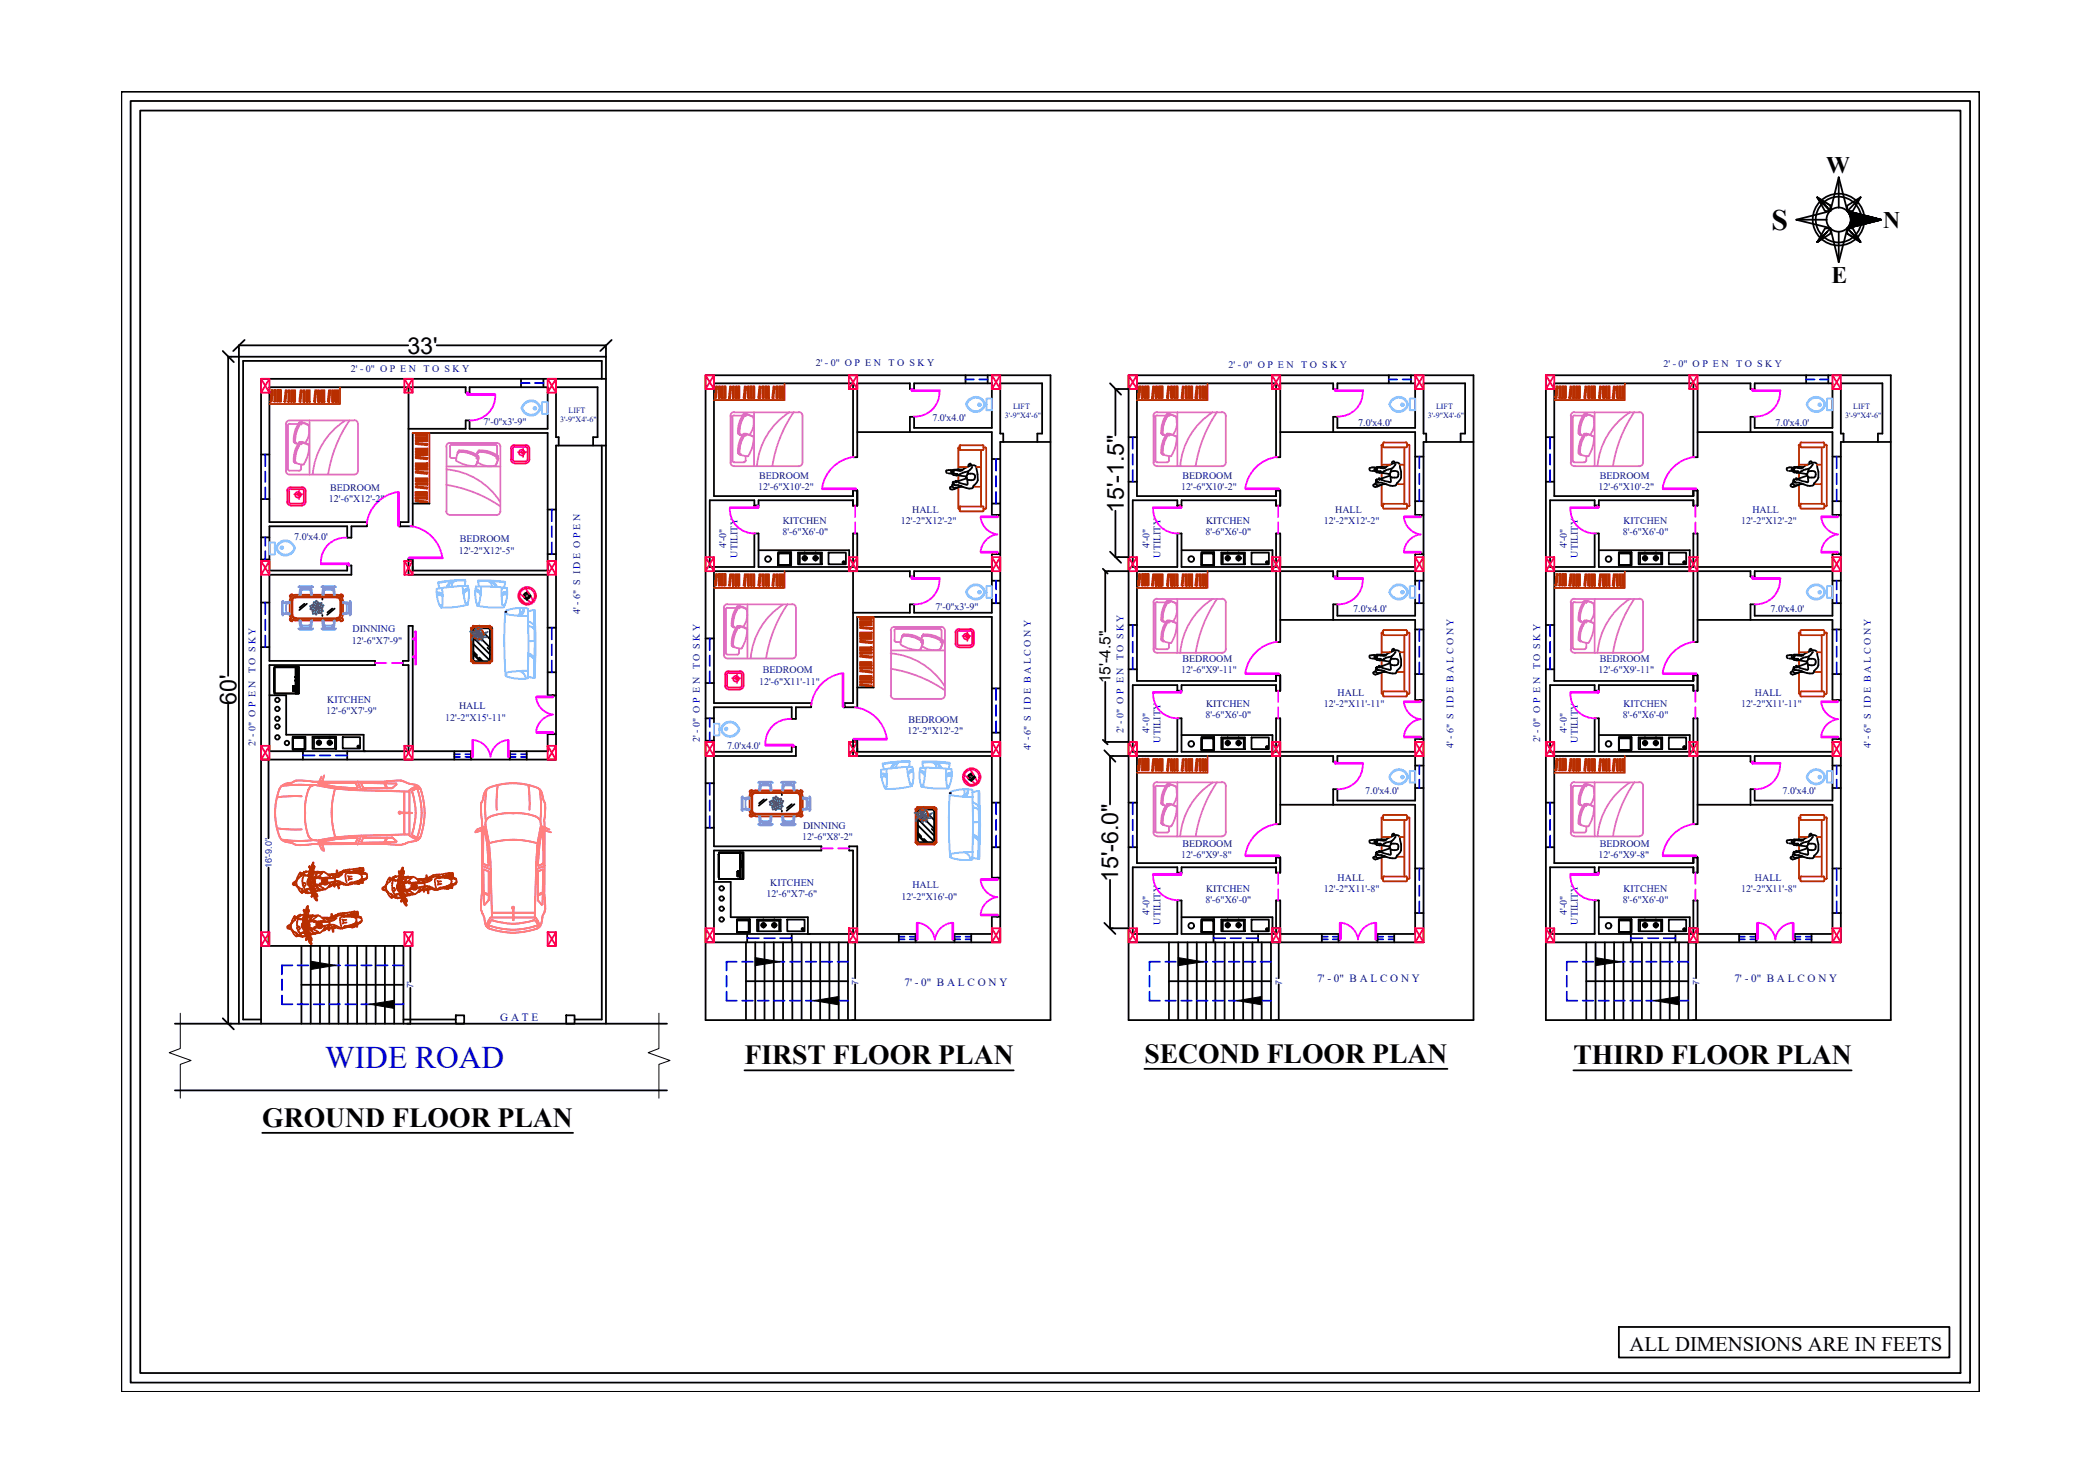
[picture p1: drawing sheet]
<svg xmlns="http://www.w3.org/2000/svg" width="297mm" height="210mm" viewBox="0 0 297 210" stroke-linecap="round" stroke-linejoin="round" font-family="sans-serif">
<defs><g id="words">
<text font-size="4.5" fill="#0000a3" x="46" y="151.1">WIDE ROAD</text>
<text font-size="4.2" x="250.7" y="32.5">S</text>
<g font-size="3.9">
<text x="105.4" y="150.7">FIRST FLOOR PLAN</text>
<text x="162" y="150.4">SECOND FLOOR PLAN</text>
<text x="222.7" y="150.7">THIRD FLOOR PLAN</text>
<text x="37.1" y="159.5">GROUND FLOOR PLAN</text>
</g>
<g font-size="3.4">
<text x="258.4" y="24.5">W</text>
<text x="266.5" y="32.2">N</text>
<text x="259.2" y="40">E</text>
</g>
<g font-size="3.3">
<text x="57.6" y="50.1">33'</text>
<text x="159" y="72.6" transform="rotate(-90 159 72.6)">15'-1.5&quot;</text>
<text x="33.5" y="99.8" transform="rotate(-90 33.5 99.8)">60'</text>
<text x="158.2" y="124.9" transform="rotate(-90 158.2 124.9)">15'-6.0&quot;</text>
</g>
<text font-size="2.9" x="230.6" y="191.2">ALL DIMENSIONS ARE IN FEETS</text>
<text font-size="2.2" x="157.2" y="96.7" transform="rotate(-90 157.2 96.7)">15'-4.5&quot;</text>
<g font-size="1.6" fill="#0000a3">
<text x="128" y="139.6">7' - 0&quot; B A L C O N Y</text>
<text x="186.4" y="139">7' - 0&quot; B A L C O N Y</text>
<text x="245.4" y="139">7' - 0&quot; B A L C O N Y</text>
<text x="70.8" y="144.5">G A T E</text>
</g>
<g font-size="1.4" fill="#0000a3">
<text x="49.6" y="52.6">2' - 0&quot; O P E N</text>
<text x="60" y="52.6">T O S K Y</text>
<text x="115.4" y="51.8">2' - 0&quot; O P E N</text>
<text x="125.7" y="51.8">T O S K Y</text>
<text x="173.8" y="52.1">2' - 0&quot; O P E N</text>
<text x="184.2" y="52.1">T O S K Y</text>
<text x="235.4" y="52">2' - 0&quot; O P E N</text>
<text x="245.7" y="52">T O S K Y</text>
<text x="131.9" y="59.5">7.0'x4.0'</text>
<text x="68.4" y="60.2">7'-0''x3'-9&quot;</text>
<text x="192.2" y="60.3">7.0'x4.0'</text>
<text x="251.3" y="60.3">7.0'x4.0'</text>
<text x="46.6" y="71.1">12'-6&quot;X12'-2&quot;</text>
<text x="46.7" y="69.5">BEDROOM</text>
<text x="107.3" y="69.4">12'-6&quot;X10'-2&quot;</text>
<text x="107.4" y="67.8">BEDROOM</text>
<text x="167.2" y="69.4">12'-6&quot;X10'-2&quot;</text>
<text x="167.3" y="67.8">BEDROOM</text>
<text x="226.2" y="69.4">12'-6&quot;X10'-2&quot;</text>
<text x="226.4" y="67.8">BEDROOM</text>
<text x="41.6" y="76.4">7.0'x4.0'</text>
<text x="65.1" y="76.7">BEDROOM</text>
<text x="102.8" y="77.5" transform="rotate(-90 102.8 77.5)">4'-0&quot;</text>
<text x="110.7" y="75.7">8'-6&quot;X6'-0&quot;</text>
<text x="110.8" y="74.1">KITCHEN</text>
<text x="127.5" y="74.2">12'-2&quot;X12'-2&quot;</text>
<text x="129.1" y="72.5">HALL</text>
<text x="162.7" y="77.5" transform="rotate(-90 162.7 77.5)">4'-0&quot;</text>
<text x="170.6" y="75.7">8'-6&quot;X6'-0&quot;</text>
<text x="170.7" y="74.1">KITCHEN</text>
<text x="187.4" y="74.2">12'-2&quot;X12'-2&quot;</text>
<text x="188.9" y="72.5">HALL</text>
<text x="221.7" y="77.5" transform="rotate(-90 221.7 77.5)">4'-0&quot;</text>
<text x="229.6" y="75.7">8'-6&quot;X6'-0&quot;</text>
<text x="229.7" y="74.1">KITCHEN</text>
<text x="246.4" y="74.2">12'-2&quot;X12'-2&quot;</text>
<text x="248" y="72.5">HALL</text>
<text x="64.9" y="78.3">12'-2&quot;X12'-5&quot;</text>
<text x="104.4" y="78.9" transform="rotate(-90 104.4 78.9)">UTILITY</text>
<text x="164.2" y="78.9" transform="rotate(-90 164.2 78.9)">UTILITY</text>
<text x="223.3" y="78.9" transform="rotate(-90 223.3 78.9)">UTILITY</text>
<text x="49.9" y="89.5">DINNING</text>
<text x="82.1" y="86.9" transform="rotate(-90 82.1 86.9)">4' - 6&quot; S I D E O P E N</text>
<text x="132.4" y="86.3">7'-0''x3'-9&quot;</text>
<text x="191.5" y="86.6">7.0'x4.0'</text>
<text x="250.6" y="86.6">7.0'x4.0'</text>
<text x="36.1" y="95.3" transform="rotate(-90 36.1 95.3)">T O S K Y</text>
<text x="49.8" y="91.1">12'-6&quot;X7'-9&quot;</text>
<text x="99" y="94.7" transform="rotate(-90 99 94.7)">T O S K Y</text>
<text x="108" y="95.3">BEDROOM</text>
<text x="159" y="93.4" transform="rotate(-90 159 93.4)">T O S K Y</text>
<text x="167.2" y="95.3">12'-6&quot;X9'-11&quot;</text>
<text x="167.3" y="93.7">BEDROOM</text>
<text x="218" y="94.7" transform="rotate(-90 218 94.7)">T O S K Y</text>
<text x="226.2" y="95.3">12'-6&quot;X9'-11&quot;</text>
<text x="226.4" y="93.7">BEDROOM</text>
<text x="46.2" y="101.1">12'-6&quot;X7'-9&quot;</text>
<text x="46.3" y="99.5">KITCHEN</text>
<text x="65" y="100.4">HALL</text>
<text x="107.4" y="96.9">12'-6&quot;X11'-11&quot;</text>
<text x="170.6" y="101.7">8'-6&quot;X6'-0&quot;</text>
<text x="170.7" y="100.1">KITCHEN</text>
<text x="187.4" y="100.1">12'-2&quot;X11'-11&quot;</text>
<text x="189.3" y="98.5">HALL</text>
<text x="229.6" y="101.7">8'-6&quot;X6'-0&quot;</text>
<text x="229.7" y="100.1">KITCHEN</text>
<text x="246.4" y="100.1">12'-2&quot;X11'-11&quot;</text>
<text x="248.3" y="98.5">HALL</text>
<text x="36.1" y="105.6" transform="rotate(-90 36.1 105.6)">2' - 0&quot; O P E N</text>
<text x="63" y="102">12'-2&quot;X15'-11&quot;</text>
<text x="99" y="105.1" transform="rotate(-90 99 105.1)">2' - 0&quot; O P E N</text>
<text x="102.9" y="105.9">7.0'x4.0'</text>
<text x="128.4" y="103.9">12'-2&quot;X12'-2&quot;</text>
<text x="128.6" y="102.3">BEDROOM</text>
<text x="145.9" y="106.1" transform="rotate(-90 145.9 106.1)">4' - 6&quot; S I D E B A L C O N Y</text>
<text x="159" y="103.7" transform="rotate(-90 159 103.7)">2' - 0&quot; O P E N</text>
<text x="162.7" y="103.7" transform="rotate(-90 162.7 103.7)">4'-0&quot;</text>
<text x="164.2" y="105.1" transform="rotate(-90 164.2 105.1)">UTILITY</text>
<text x="205.7" y="105.9" transform="rotate(-90 205.7 105.9)">4' - 6&quot; S I D E B A L C O N Y</text>
<text x="218" y="105.1" transform="rotate(-90 218 105.1)">2' - 0&quot; O P E N</text>
<text x="221.7" y="103.7" transform="rotate(-90 221.7 103.7)">4'-0&quot;</text>
<text x="223.3" y="105.1" transform="rotate(-90 223.3 105.1)">UTILITY</text>
<text x="264.7" y="105.9" transform="rotate(-90 264.7 105.9)">4' - 6&quot; S I D E B A L C O N Y</text>
<text x="193.2" y="112.4">7.0'x4.0'</text>
<text x="252.3" y="112.4">7.0'x4.0'</text>
<text x="113.5" y="118.9">12'-6&quot;X8'-2&quot;</text>
<text x="113.7" y="117.3">DINNING</text>
<text x="167.3" y="119.9">BEDROOM</text>
<text x="226.4" y="119.9">BEDROOM</text>
<text x="109" y="125.4">KITCHEN</text>
<text x="129.1" y="125.7">HALL</text>
<text x="167.2" y="121.5">12'-6&quot;X9'-8&quot;</text>
<text x="189.3" y="124.7">HALL</text>
<text x="226.2" y="121.5">12'-6&quot;X9'-8&quot;</text>
<text x="248.3" y="124.7">HALL</text>
<text x="108.5" y="127">12'-6&quot;X7'-6&quot;</text>
<text x="127.6" y="127.3">12'-2&quot;X16'-0&quot;</text>
<text x="162.7" y="129.5" transform="rotate(-90 162.7 129.5)">4'-0&quot;</text>
<text x="164.2" y="130.9" transform="rotate(-90 164.2 130.9)">UTILITY</text>
<text x="170.6" y="127.9">8'-6&quot;X6'-0&quot;</text>
<text x="170.7" y="126.3">KITCHEN</text>
<text x="187.4" y="126.3">12'-2&quot;X11'-8&quot;</text>
<text x="221.7" y="129.5" transform="rotate(-90 221.7 129.5)">4'-0&quot;</text>
<text x="223.3" y="130.9" transform="rotate(-90 223.3 130.9)">UTILITY</text>
<text x="229.6" y="127.9">8'-6&quot;X6'-0&quot;</text>
<text x="229.7" y="126.3">KITCHEN</text>
<text x="246.4" y="126.3">12'-2&quot;X11'-8&quot;</text>
</g>
<g font-size="1.3" fill="#3700dd">
<text x="38.5" y="122.9" transform="rotate(-90 38.5 122.9)">16'-9.0&quot;</text>
<text x="58.5" y="139.9" transform="rotate(-90 58.5 139.9)">7'</text>
<text x="121.5" y="139.3" transform="rotate(-90 121.5 139.3)">7'</text>
<text x="181.4" y="139.3" transform="rotate(-90 181.4 139.3)">7'</text>
<text x="240.5" y="139.3" transform="rotate(-90 240.5 139.3)">7'</text>
</g>
<g font-size="1.1" fill="#0000a3">
<text x="79.3" y="59.7">3'-9&quot;X4'-6&quot;</text>
<text x="80.5" y="58.4">LIFT</text>
<text x="142.2" y="59.2">3'-9&quot;X4'-6&quot;</text>
<text x="143.4" y="57.9">LIFT</text>
<text x="202" y="59.2">3'-9&quot;X4'-6&quot;</text>
<text x="203.2" y="57.9">LIFT</text>
<text x="261.1" y="59.2">3'-9&quot;X4'-6&quot;</text>
<text x="262.3" y="57.9">LIFT</text>
</g>
</g></defs>
<!-- layer: 0 -->
<g fill="none" stroke="#000" stroke-width=".25">
<path d="M17.2 13h262.9v184h-262.9zM18.5 14.3h260.3v181.4h-260.3zM19.8 15.6h257.6v178.7h-257.6zM254.2 31.1h4.3M257.2 27.9l1.8 2 .1-.8-1.9-1.2 1.8 2h-.7zM257.3 28l1.8 1.1-.1 .8zM259 32.3h-.7l-1.1 2 1.8-2 .1 .7-1.9 1.3 1.3-1.4M260.2 25.1v4.3M260.2 32.8v4.3M261.4 29.9h.1M261.4 29.9l4.8 1.2-4.8 1.2M261.4 29.9l-1.2-4.8-1.2 4.8-4.8 1.2 4.8 1.2 1.2 4.8 1.2-4.8"/>
<path d="M261.4 32.3h.8l1.1 2-1.9-2v.7l1.9 1.3-1.4-1.4M261.4 32.3l1.8 1.9-1.8-1.2zM261.5 30h.1M261.5 32.3l1.9-1.9-1.8 1.9M261.6 30h.1l-.1 .1M261.6 32.2l1.9-1.8-1.9 1.8M261.6 30.2l.2-.2-.2 .2M261.6 32.1l1.7-1.7-1.8 1.8M261.7 30.2l.2-.2-.2 .2M261.7 30.3l.3-.3-.3 .3M261.8 30.4l.4-.3-.4 .3M261.8 31.8l1.5-1.5-1.6 1.6"/>
<path d="M261.8 32.2l1.8-1.8-1.9 1.8M261.8 30l-.2 .1M261.8 30.5l.4-.4-.4 .4M261.8 31.7l1.4-1.4-1.4 1.4M261.9 30.6l.4-.5-.4 .5M261.9 30.6l.5-.5-.5 .5M261.9 30l-.2 .2M261.9 30.8l.6-.6-.6 .6M261.9 30.8l.7-.6-.7 .6M261.9 31.3l1-1-1 1M261.9 31.4l1.1-1.1-1.1 1.1M261.9 31.5l1.2-1.2-1.2 1.2"/>
<path d="M261.9 31l.8-.8-.8 .8M261.9 31.2l1-.9-1 .9M261.9 32.2l1.8-1.7-1.7 1.7M261.9 30l-.2 .3M262.1 30.1l-.3 .2M262.1 32.1l1.6-1.6-1.7 1.7M262.3 30.1l-.5 .5M262.3 30.1l-.4 .5M262.3 32.1l1.6-1.6-1.7 1.6M262.4 30.1l-.5 .6M262.5 32l1.4-1.5-1.5 1.6M262.5 30.1l-.6 .6"/>
<path d="M262.5 32l1.5-1.4-1.4 1.4M262.6 30.2l-.7 .7M262.7 31.1l-1.2 1.2 1.9-1.9zM262.7 32l1.4-1.4zM262.7 30.2l-.8 .7M262.8 30.2l-.9 .8M262.8 30.3l-.9 .8h4.3M262.8 30.3l-.9 .8zM262.8 31.9l1.4-1.3-1.5 1.4M263 30.3l-1.1 1M263 31.9l1.3-1.3-1.4 1.3M263 30.3l-1.1 1.1z"/>
<path d="M263.1 30.3l-1.2 1.3M263.1 31.9l1.3-1.3-1.2 1.3M263.2 30.3l-1.4 1.4M263.3 30.3l-1.6 1.6M263.3 30.4l-1.6 1.6M263.3 31.8l1.1-1.2-1.2 1.3M263.3 27.9l-1.9 1.2v.8M263.3 27.9l-1.1 2h-.8zM263.4 31.8l1.1-1.1-1.1 1.1M263.4 31.1l.6-.5-1.6 1.5M263.5 31.4l.7-.8-1.2 1.3M263.5 30.4l-1.8 1.8"/>
<path d="M263.6 30.4l-1.8 1.8M263.6 30.5l-1.7 1.7M263.7 31.7l1-1-1.1 1.1M263.7 31.7l1-1-.9 1M263.8 30.5l-1.7 1.7M263.8 30.5l-1.6 1.6M263.8 31.7l1-1-.9 1M264 31.7l.9-.9-.9 .9M264.1 30.6l-1.5 1.4M264.1 31.7l.9-.9-.9 .9M264.1 30.6l-1.4 1.4M264.1 30.6l-1.3 1.3"/>
<path d="M264.2 31.6l.8-.8-.7 .8M264.3 31.6l.8-.8-.8 .8M264.3 30.6l-1.2 1.3M264.4 31.6l.7-.8-.7 .8M264.5 30.6l-1.1 1.1M264.5 30.7l-1.2 1.1M264.5 31.5l.7-.7-.7 .7M264.6 30.7l-1.1 1.1zM264.6 31.5l.6-.7-.6 .7M264.6 30.7l-1.1 1.1M264.7 30.7l-1.1 1.1M264.7 30.7l-1.1 1"/>
<path d="M264.7 31.5l.6-.6-.6 .6M264.8 31.4l.6-.5-.6 .6M264.9 30.8l-1 .9M264.9 31.4l.6-.5-.5 .5M265 30.8l-.9 .8M265 30.8l-.8 .8M265.1 31.4l.5-.5-.4 .5M265.2 30.8l-.8 .8M265.2 31.4l.4-.5-.4 .5M265.3 30.8l-.6 .7zM265.3 31.3l.4-.3-.3 .3M265.4 30.9l-.5 .5"/>
<path d="M265.4 31.3l.4-.3-.3 .3M265.5 31.3l.3-.3-.3 .3M265.5 30.9l-.5 .5M265.5 30.9l-.4 .5zM265.7 31l-.4 .4M265.7 31.2l.2-.2-.3 .3M265.7 31.2l.2-.2-.1 .2M265.8 31l-.3 .3M265.8 31l-.2 .3M265.9 31.2l.2-.1-.2 .1M266 31l-.2 .2M266 31.1h.1h-.1"/>
<path d="M266 31l-.2 .2 .2-.1M266.1 31.1h.1M266.2 31.1h-.1M31.5 49.7l1.6 1.6M34.6 48.1l-1.6 1.6M57.8 48.9h-24v1.6h-1.5v45.2M57.8 54.8v19.1h-1.2v.6M61.8 48.9h24v96M73.7 53.6v1.2M76.9 53.6v1.2M85.2 53.6v-2.5h-50.8v93.2h2.5M85.8 53.6h-48.9v91.3"/>
<path d="M85.8 50.5h-52v94.4M86.6 48.1l-1.7 1.6M99.9 53.1h48.8v91.3h-48.8zM136.6 53.1v1.2M139.8 53.1v1.2M157.1 54.3l1.6 1.6M159.7 53.1h48.8v91.3h-48.8zM159.7 55.1h-1.9v6.5M196.5 53.1v1.2M199.7 53.1v1.2M218.8 53.1h48.8v91.3h-48.8zM255.6 53.1v1.2"/>
<path d="M258.7 53.1v1.2M36.9 79.2h1.2M36.9 76.1h1.2M36.9 64.3h1.2M36.9 70.6h1.2M51.9 73.9v.6h-2.2v1.6h-.6v-1.6h-11v6.3h11v-.8h.6v1.4h-11.6v12.1h15v.6h-15v12.2h19.7v-12.2h-.8v-.6h.8v-4.9h.6v17.7h8.3v1.2M56.5 74.3h.1v.2h-.1zM56.5 74.5h1.9v-13.2h19.1v19.5h-19.1v-1.6h-.6M57.8 79h.2v.2h-.2zM57.8 60.7h8.1v-1.2h.5v1.2h11.1v-5.9h-11.1v.8h-.5v-.8h-27.8v19.1h13.9M57.8 79.2v2.2h19.7v17h1.2M58.4 71.3h2.4"/>
<path d="M77.5 72.1h1.2M77.5 78.4h1.2M79.1 63.1v-1.2h-.4v-7.1h5.9v7.1h-.7v1.2M85.2 63.1v81.2h-3.9M85.8 63.1h-7.1v44.4h-41.8M106.8 71.6v-.8h-6.4v9.4h6.4v-4.7h.5v4.7h13.4v-4.7h.6v4.7h19.1v-1.8h1.1M107.3 71.6h-.5h.5M107.3 77.9h12.9v2.3M110.1 78.2h1.9v1.8h-1.9zM110.1 78.2h1.9v1.8h-1.9h1.7v-1.7h-1.7v1.7zM112.9 78.2h3.4v1.7h-3.4zM112.9 78.2l.3 .2h2.9"/>
<path d="M113.2 78.4v1.3M113.6 79h.2M113.9 78.3h.1M113.9 79h.1M113.9 78.7v.2M113.9 79.1v.3M113.9 78.3h-.1M114 79h.2M115.1 79h.2M115.4 79h.1M115.4 78.3h.1M115.4 78.7v.2"/>
<path d="M115.4 79.1v.3M115.5 78.3h.1M115.5 78.3h-.1M115.5 79h.2M116.1 78.4v1.3M116.3 78.2l-.2 .2M117.2 78.2h2.5v1.7h-2.5zM119.2 79.6h.4M119.4 79.4v.4M121 69.2h.2v.2h-.2zM121.3 61.2h19.1v11.7h1.1M128.8 61.2v-2.2h.6v1.6h11v-6.3h-11v.8h-.6v-.8h-7.5v10.4h-.6v-10.4h-19.7v15.9h19.7v-.8h.6v2.2h-.6v-.8h-13.4v1"/>
<path d="M133.9 66.6v.2l.1 .2M134.2 67h.4M134.6 66.5l-.7 .1M134.7 68.9l-.3 .1 .1 .2h.5l.6-.2M134.9 68.4l-.2 .2v.2l.3 .3 1-.2M135.6 67.3l1 .1M135.8 68.9h.4M135.9 66.7l-.9-.2v.2h-.1v.1h-.1v.1h.2h-.1v.1l.6 .1-.2 .2M136 66.7v-.1a3.7 3.7 0 0 1 1.7-.7l.4 .1 .1 .4a3.6 3.6 0 0 1 0 1.9l-.4 .4-.1 .3a1.28 1.28 0 0 1-1.4-.1l-.6-.2h-.7l.1-.1-.2-.1v-.1h-.1l.1-.2 .4 .1-.1-.2h.3l.2 .2M136.2 66.4l-1.5 .1-.1 .3 .1 .2 .2 .3h.4M136.8 67.7l-1.3 .4M136.9 67.1l-.2 .4a1.37 1.37 0 0 1 .2 1v.1h-.3l-.9-.3"/>
<path d="M137 66.7l-.7 .2-.9 .4h-.1M137.4 65.8l-.1-.2-.3 .3M137.6 66.1l-.2 .2a1.03 1.03 0 0 0-.5 .8l.2-.1a.87 .87 0 0 1 .9 .3l-.1 .5a1.06 1.06 0 0 1-1 .1M140.4 71.3h1.1M140.4 65h1.1M141.1 78.2h.2v.2h-.2zM141.1 72.9h.2v.2h-.2zM142 62.6v-1.2h-.5v-7.1h6v7.1h-.7v1.2M148.7 62.6h-7.2v70.8h-41.6M157.1 78.1l1.6 1.6M157.8 72.3v6.6h1.9M159.7 61.9h1.2"/>
<path d="M159.7 68.2h1.2M166.6 71.6v-.8h-6.3v9.4h6.3v-4.7h.6v4.7h13.4v-4.7h.6v4.7h19.1v-1.8h1.2M167.2 71.6h-.6h.6M167.2 77.9h12.9v2.3M170 78.2h1.8v1.8h-1.8zM170 78.2h1.8v1.8h-1.8h1.7v-1.7h-1.7v1.7zM172.8 78.2h3.4v1.7h-3.4zM172.8 78.2l.2 .2h3M173 78.4v1.3M173.5 79h.2M173.7 78.3h.1M173.8 79h.1"/>
<path d="M173.8 78.7v.2M173.8 79.1v.3M173.8 79h.3M175 79h.2M175.3 79h.1M175.3 78.3h.1M175.3 78.7v.2M175.3 79.1v.3M175.4 79h.2M176 78.4v1.3M176.2 78.2l-.2 .2M177.1 78.2h2.5v1.7h-2.5z"/>
<path d="M179.1 79.6h.4M179.3 79.4v.4M180.9 69.2h.1v.2h-.1zM181.2 61.2h19.1v11.7h1.2M188.7 61.2v-2.2h.6v1.6h11v-6.3h-11v.8h-.6v-.8h-7.5v10.4h-.6v-10.4h-19.7v15.9h19.7v-.8h.6v2.2h-.6v-.8h-13.4v.8M193.8 66.2v.3l.1 .1M194.1 66.7h.5M194.5 66.2h-.6M194.7 68.5l-.4 .2 .1 .2h.2l.9-.3M194.8 68.1l-.1 .3 .2 .3 1.1-.2M195.3 67.9h.1M195.3 67.9l-.2-.2 .5 .3"/>
<path d="M195.5 66.9l1 .2M195.8 66.3l-.8-.1-.2 .1 .1 .1h-.2l.2 .1-.1 .1v.1h.6l-.2 .2M195.8 68.5h.3M195.9 66.3v-.1a3.7 3.7 0 0 1 1.7-.7l.4 .1 .1 .5a2.45 2.45 0 0 1 0 1.8l-.5 .7a1.28 1.28 0 0 1-1.4 0l-.6-.3h-.7l.1-.1-.3-.1 .1-.3 .5 .1M196.1 66.1h-.7l-.8 .1-.1 .2 .1 .3 .2 .2h.4M196.7 67.3l-1.3 .5M196.8 67.5v.7l-.1 .1-1.1-.4M196.8 66.7h.2a.77 .77 0 0 1 .9 .2v.5l-.2 .2a.85 .85 0 0 1-.9-.2l-.2-.3zM196.9 66.3l-1 .4-.2 .2-.4 .1-.1-.1M197.3 65.4l-.1-.1-.2 .2M197.5 65.7l-.5 .6-.2 .4M200.3 64.6h1.2"/>
<path d="M200.3 70.9h1.2M200.9 78.2h.3v.2h-.3zM200.9 72.9h.3v.2h-.3zM201.8 62.6v-1.2h-.3v-7.1h5.8v7.1h-.6v1.2M208.5 62.6h-7v70.8h-41.8M218.8 61.9h1.1M218.8 68.2h1.1M225.7 71.6v-.8h-6.3v9.4h6.3v-4.7h.6v4.7h13.3v-4.7h.6v4.7h19.1v-1.8h1.2M226.3 71.6h-.6h.6M226.3 77.9h12.8v2.3M229.1 78.2h1.8v1.8h-1.8zM229.1 78.2h1.8v1.8h-1.8h1.6v-1.7h-1.6v1.7z"/>
<path d="M231.9 78.2h3.3v1.7h-3.3zM231.9 78.2l.2 .2h3M232.1 78.4v1.3M232.5 79h.2M232.7 78.3h.1M232.8 78.3h.1M232.8 79h.1M232.8 78.7v.2M232.8 79.1v.3M232.9 79h.2M234 79h.3M234.3 79h.1"/>
<path d="M234.3 78.3h.1M234.3 78.7v.2M234.3 79.1v.3M234.4 79h.2M235.1 78.4v1.3M235.2 78.2l-.1 .2M236.2 78.2h2.4v1.7h-2.4zM238.2 79.6h.3M238.4 79.4v.4M239.9 69.2h.2v.2h-.2zM240.2 61.2h19.1v11.7h1.2M247.7 61.2v-2.2h.6v1.6h11v-6.3h-11v.8h-.6v-.8h-7.5v10.4h-.6v-10.4h-19.7v15.9h19.7v-.8h.6v2.2h-.6v-.8h-13.3v.8"/>
<path d="M252.9 66.2v.3l.1 .1M253.2 66.7h.4M253.6 66.2h-.7M253.7 68.5l-.3 .2 .1 .2h.2l.9-.3M253.9 68.1l-.2 .3 .3 .3 1-.2M254.5 66.9l1.1 .2M254.8 66.3l-.8-.1-.1 .2h-.2v.1h.2l-.1 .2h.7l-.3 .2M254.8 68.5h.4M254.9 66.3l.1-.1a3.7 3.7 0 0 1 1.6-.7l.5 .1 .1 .5a2.45 2.45 0 0 1 0 1.8l-.5 .7a1.28 1.28 0 0 1-1.4 0l-.7-.3h-.6l-.1-.1h.2l-.3-.1 .1-.3 .4 .1-.1-.2 .3 .1 .1 .2M255.2 66.1h-.7l-.9 .1-.1 .2 .1 .3 .3 .2h.3M255.7 67.3l-1.2 .5M255.8 67.5l.1 .7-.1 .1-1.1-.4"/>
<path d="M255.9 66.7h.1a.77 .77 0 0 1 .9 .2v.5l-.2 .2a.85 .85 0 0 1-.9-.2l-.2-.3zM256 66.3l-1.1 .4-.2 .2-.4 .1-.1-.1M256.4 65.4l-.1-.1-.3 .2M256.6 65.7l-.6 .6-.2 .4M259.3 64.6h1.2M259.3 70.9h1.2M260 78.2h.2v.2h-.2zM260 72.9h.2v.2h-.2zM260.9 62.6v-1.2h-.4v-7.1h5.9v7.1h-.6v1.2M267.6 62.6h-7.1v70.8h-41.7M32.3 99.7v45.2M36.9 85.3h1.2"/>
<path d="M36.9 91.6h1.2M38.1 98.4h2.4v5.6h11v2.3M38.8 94.7v3.2zM38.8 94.4h3.5h-3.5M38.8 94.4h3.5v3.8h-3.5zM41.5 97.1h.2v.7h-.2v-.7h.2v.7h-.2zM41.5 97.1h.2h-.2M41.5 97.8v-.7v.7M41.7 97.8h-.2h.2M41.7 97.1v.7v-.7M41.9 96.3h.1v.1h-.1zM41.9 95.7h.1v.2h-.1z"/>
<path d="M41.9 96.4h.1M41.9 96.3v.1zM41.9 96.3v.1v-.1M41.9 96.3v.2zM41.9 96.2v.1zM41.9 96.3h.1M41.9 95.7v.1zM41.9 95.8h.1M41.9 95.8v.2zM41.9 95.7v.1v-.1v.1l.1-.1v.2h-.1zM41.9 96.3v.2v-.2M41.9 96.3l.1 .2-.1-.2"/>
<path d="M41.9 95.8v.2v-.2M41.9 95.8l.1 .2zM41.9 95.8v-.1v.1M41.9 96.3v-.1v.1M41.9 94.5h.4v3.7h-.4zM41.9 96.4h.1h-.1M41.9 96.3l.1 .2zM41.9 96.3l.1 .1-.1-.1M41.9 96.3l.1 .1zM41.9 96.3h.1h-.1M41.9 95.7v.2v-.2M41.9 95.8l.1-.1-.1 .1"/>
<path d="M41.9 95.9h.1h-.1M41.9 95.8l.1 .2-.1-.2M41.9 95.8l.1 .2-.1-.2 .1 .1zM41.9 95.8l.1 .1-.1-.1M41.9 95.8l.1 .1-.1-.1h.1zM41.9 95.8h.1h-.1M41.9 95.7l.1 .1h-.1l.1-.1zM41.9 94.5h.1M41.9 96.3l.1-.1-.1 .1M41.9 94.5h.2v3.7h-.2zM41.9 94.4v3.8M41.9 95.8v.1z"/>
<path d="M41.9 96.3l.2 .2zM41.9 96.3l.2 .1zM41.9 96.3l.2 .1-.2-.1M41.9 95.8l.2-.1-.2 .1M41.9 95.8l.2-.1zM41.9 95.8l.2 .1zM41.9 95.8l.2 .2zM41.9 95.8l.2 .2-.2-.2M41.9 96.3l.2-.1-.2 .1M41.9 96.3l.2-.1zM41.9 96.3h.2h-.2M41.9 95.8h.2h-.2"/>
<path d="M41.9 95.8h.2zM41.9 95.8l.2 .1-.2-.1M41.9 96.3h.2zM42 95.7l-.1 .1zM42 96.2l-.1 .1zM42 96.3h-.1h.1M42 96.2v.1h-.1h.1h-.1zM42.1 94.5h-.2h.4M43.1 85.5l-.7 .5M43.4 85.5l-1 .8M45.6 84.9h.1M45.6 87.2h.1"/>
<path d="M47 86.1l-.7 .6M47.4 86.1l-1.1 .9M66.9 88.6v.1M67 88.9h2.3v4.7h-2.3zM67 92.5l1.1 1.1M67 90.3l2.3 2.3M67 92.2l.5 .5M67 89.4h.1M67 92.7l.9 .9M67 91.2l2.3 2.3M67.6 89.9l-.3 .7M67.8 93.1l.5 .5"/>
<path d="M68.2 90.5l1.1 1.1M68.4 89.6l.9 .9M69 91.7l.3 .3M69.2 88.9l.1 .2M69.6 88.8v.1M71.5 86.6h.2M74 84.4h.4M74.6 83.8v.4M74.6 84.5v.4M74.7 84.4h.4M77.5 88.8h1.2M77.5 95.2h1.2"/>
<path d="M78.2 98.4h.1v.2h-.1zM99.9 90.4h1.1M99.9 96.7h1.1M114.8 99.5v.6h-2.2v1.7h-.6v-1.7h-11v6.3h11v-.7h.6v1.3h-11.6v12.8h15.2v.6h-15.2v11.8h19.7v-11.8h-.5v-.6h1.1v12.4h8.3v1.2M119.4 99.9h.1v.2h-.1zM120.7 86.7h8.1v-1.2h.6v1.2h11v-5.9h-11v.8h-.6v-.8h-27.8v18.7h13.8M120.7 80.8v18.7h-1.2v.6M121.3 97.3h2.3M140.4 85.4h1.1M140.4 82.2h1.1M140.4 97.4h1.1M156.1 80.5l.6 .7"/>
<path d="M156.4 96.5v8.5h3.3M159.7 80.8h-3.3v8.6M159.7 88.5h1.2M159.7 94.7h1.2M166.6 97.8v-.8h-6.3v9.4h6.3v-4.7h.6v4.7h13.4v-4.7h.6v4.7h19.1v-1.8h1.2M167.2 97.8h-.6h.6M180.9 95.4h.1v.2h-.1zM181.2 87.7h19.1v11.4h1.2M188.7 87.7v-2.2h.6v1.7h11v-6.4h-11v.8h-.6v-.8h-7.5v10.1h-.6v-10.1h-19.7v15.6h19.7v-.8h.6v2.2h-.6v-.8h-13.4v.9M193.8 92.8v.2l.1 .2M194.1 93.2h.5M194.5 92.7l-.6 .1"/>
<path d="M194.7 95l-.4 .2 .1 .2 .2 .1 .9-.3M194.8 94.6a.37 .37 0 0 0 .1 .7l1.1-.2M195.5 93.5l1 .1M195.8 92.8l-.8-.1-.1 .2h-.1h.1l-.2 .1 .2 .1h-.1v.1h.6l-.2 .2 .1 .1 .4-.1 .5-.3 .7-.2M195.8 95.1h.3M195.9 92.9l.2-.1a1.91 1.91 0 0 1 1.7-.7 1.03 1.03 0 0 1 .4 .9l.1 1.2-.8 1.1a3.6 3.6 0 0 1-1.9-.4h-.7l.1-.1-.3-.2 .1-.2 .5 .1-.2-.3 .5 .3M196.1 92.7h-1.5l-.1 .3 .1 .2 .2 .2 .4 .1M196.7 93.9l-1.3 .4M196.8 94.1v.6l-.1 .1-1.1-.3M196.8 93.3l.2-.1a.87 .87 0 0 1 .9 .3v.2a.61 .61 0 0 1-.6 .5 .61 .61 0 0 1-.6-.4l-.1-.1zM197.3 91.9l-.1-.1-.2 .3M197.5 92.3l-.5 .6-.2 .4"/>
<path d="M200.3 85.4h1.2M200.3 82.2h1.2M200.3 89.1h1.2M200.3 95.4h1.2M200.9 99.1h.3v.2h-.3zM218.8 88.5h1.1M218.8 94.7h1.1M225.7 97.8v-.8h-6.3v9.4h6.3v-4.7h.6v4.7h13.3v-4.7h.6v4.7h19.1v-1.8h1.2M226.3 97.8h-.6h.6M239.9 95.4h.2v.2h-.2zM240.2 87.7h19.1v11.4h1.2M247.7 87.7v-2.2h.6v1.7h11v-6.4h-11v.8h-.6v-.8h-7.5v10.1h-.6v-10.1h-19.7v15.6h19.7v-.8h.6v2.2h-.6v-.8h-13.3v.9"/>
<path d="M252.9 92.8v.2l.1 .2M253.2 93.2h.4M253.6 92.7l-.7 .1M253.7 95l-.3 .2 .1 .2 .2 .1 .9-.3M253.9 94.6l-.2 .2v.2l.3 .3 1-.2M254.5 93.5l1.1 .1M254.8 92.8l-.8-.1v.2h-.1l-.2 .2h.2h-.1v.1h.7l-.3 .2 .1 .1 .4-.1 .5-.3 .8-.2M254.8 95.1h.4M254.9 92.9l.2-.1a1.91 1.91 0 0 1 1.8-.7 1.03 1.03 0 0 1 .3 .9l.1 1.2-.8 1.1a3.6 3.6 0 0 1-1.9-.4h-.6l.1-.1-.3-.2 .1-.2h.4l-.1-.2 .3 .1 .1 .2M255.2 92.7h-1.6l-.1 .3 .1 .2 .3 .2 .3 .1M255.7 93.9l-1.2 .4M255.8 94.1l.1 .6-.1 .1-1.1-.3"/>
<path d="M255.9 93.3l.1-.1a.87 .87 0 0 1 .9 .3v.2a.61 .61 0 0 1-.5 .5 .61 .61 0 0 1-.6-.4l-.2-.1zM256.4 91.9l-.1-.1-.3 .3M256.6 92.3l-.6 .6-.2 .4M259.3 85.4h1.2M259.3 82.2h1.2M259.3 89.1h1.2M259.3 95.4h1.2M260 99.1h.2v.2h-.2zM38 107.5v11.1M41.4 104.3h1.8v1.8h-1.8zM41.4 104.3h1.8v1.8h-1.8h1.7v-1.6h-1.7v1.6zM42.9 106.3v1.2"/>
<path d="M44.2 104.3h3.4v1.7h-3.4zM44.2 104.3l.2 .2h3M44.4 104.5v1.4M44.8 105.1h.3M45.1 104.4h.1M45.1 104.3v.1h.1M45.2 105.1h.1M45.2 104.8v.3M45.2 105.2v.2M45.2 105.1h.3M46.4 105.1h.2M46.7 105.1h.1"/>
<path d="M46.7 104.4h.1M46.7 104.8v.3M46.7 105.2v.2M46.7 104.3l-.1 .1M46.8 105.1h.2M47.4 104.5v1.4M47.6 104.3l-.2 .2M48.5 104.3h2.5v1.6h-2.5zM49.1 106.3v1.2M50.6 105.7h.3M50.7 105.6v.2M64.3 106.3v1.2"/>
<path d="M66.7 107h.1v.2h-.1zM72 107h.2v.2h-.2zM74.5 106.3v1.2M78.2 103.7h.1v.2h-.1zM78.7 103.9h-1.2v2.4h-5.3v1.2M99.9 101.7h1.1M99.9 104.8h1.1M99.9 110.9h1.1M99.9 117.2h1.1M108.1 113.1l-.7 .6M108.5 113.1l-1.1 .9M110.6 112.6h.1"/>
<path d="M110.6 114.9h.1M112 113.8l-.6 .6M112.4 113.8l-1.1 1M119.4 100.1h1.9M120.1 107h20.3v17.2h1.1M120.1 106.4h.6M120.7 104.7h.2v.1h-.2zM120.7 104.8v2.2M121.3 100.1v-12.8h19.1v19.1h-19.1v-1.6h-.6M129.8 114.3h.1M129.9 114.6h2.3v4.6h-2.3zM129.9 118.1l1.1 1.1"/>
<path d="M129.9 115.9l2.3 2.4M129.9 117.9l.5 .5M129.9 115h.1M129.9 118.3l.9 .9M129.9 116.8l2.3 2.3M130.5 115.5l-.3 .7M130.8 118.7l.4 .5M131.1 116.2l1.1 1.1M131.3 115.2l.9 .9M131.9 117.3l.3 .4M132 114.6l.2 .2M132.5 114.5h.1"/>
<path d="M134.4 112.3h.2M136.9 110h.4M137.4 109.4v.4M137.4 110.1v.5M137.6 110h.4M140.4 113.6h1.1M140.4 119.9h1.1M140.4 103.7h1.1M156.1 104.7l.6 .7M156.3 106.2l1.5 1.6M157 107h2.7M157.1 107v6.9"/>
<path d="M159.7 113.6h1.2M159.7 119.9h1.2M167.2 104h12.9v2.4M170 104.3h1.8v1.9h-1.8zM170 104.3h1.8v1.9h-1.8h1.7v-1.7h-1.7v1.7zM172.8 104.4h3.4v1.6h-3.4zM172.8 104.4l.2 .1h3M173 104.5v1.4M173.5 105.2h.2M173.7 104.4v.1M173.7 104.5h.1M173.8 105.2h.1"/>
<path d="M173.8 104.5h-.1M173.8 104.9v.2M173.8 105.3v.2M173.8 105.2h.3M175 105.2h.2M175.3 105.2h.1M175.3 104.4v.1M175.3 104.5h.1M175.3 104.9v.2M175.3 105.3v.2M175.4 105.2h.2M176 104.5v1.4"/>
<path d="M176.2 104.4l-.2 .1M177.1 104.4h2.5v1.6h-2.5zM179.1 105.8h.4M179.3 105.6v.3M181.2 113.9h19.1v18.3h-5.4v1.2M188.7 113.9v-2.2h.6v1.6h11v-6.3h-11v.8h-.6v-.8h-7.5v9.7h-.6v-9.7h-19.7v15.2h19.7v-.8h.6v2.1h-.6v-.7h-13.4v.9M193.8 118.9v.3l.1 .1M194.1 119.4h.5M194.5 118.9h-.6M195.5 119.7l1 .1M195.8 119l-.8-.1-.1 .1h-.1l.1 .1-.2 .1 .2 .1h-.1v.1h.6l-.2 .2 .1 .1 .4-.1 .5-.4 .7-.1M195.9 119l.2-.1a1.91 1.91 0 0 1 1.7-.7 1.03 1.03 0 0 1 .4 1 1.5 1.5 0 0 1-.5 1.9l-.2 .4a3.6 3.6 0 0 1-1.9-.5h-.7l.1-.1-.3-.1 .1-.2h.5l-.2-.2 .3 .1 .2 .2"/>
<path d="M196.1 118.8l-1.5 .1-.1 .3 .1 .2 .2 .2h.4M196.8 119.5l.2-.1a.87 .87 0 0 1 .9 .3v.5a.69 .69 0 0 1-1.2-.2l-.1-.2zM197.3 118.1l-.1-.1-.2 .2M197.5 118.4l-.5 .6-.2 .5M200.3 111.5h1.2M200.3 108.4h1.2M200.9 104.4h.3v.2h-.3zM218.8 113.6h1.1M218.8 119.9h1.1M226.3 104h12.8v2.4M229.1 104.3h1.8v1.9h-1.8zM229.1 104.3h1.8v1.9h-1.8h1.6v-1.7h-1.6v1.7z"/>
<path d="M231.9 104.4h3.3v1.6h-3.3zM231.9 104.4l.2 .1h3M232.1 104.5v1.4M232.5 105.2h.2M232.7 104.4v.1M232.8 104.5h.1M232.8 105.2h.1M232.8 104.5h-.1M232.8 104.9v.2M232.8 105.3v.2M232.9 105.2h.2M234 105.2h.3"/>
<path d="M234.3 105.2h.1M234.3 104.4l.1 .1M234.3 104.5h.1M234.3 104.9v.2M234.3 105.3v.2M234.4 105.2h.2M235.1 104.5v1.4M235.2 104.4l-.1 .1M236.2 104.4h2.4v1.6h-2.4zM238.2 105.8h.3M238.4 105.6v.3M240.2 113.9h19.1v18.3h-5.3v1.2"/>
<path d="M247.7 113.9v-2.2h.6v1.6h11v-6.3h-11v.8h-.6v-.8h-7.5v9.7h-.6v-9.7h-19.7v15.2h19.7v-.8h.6v2.1h-.6v-.7h-13.3v.9M252.9 118.9v.3l.1 .1M253.2 119.4h.4M253.6 118.9h-.7M254.5 119.7l1.1 .1M254.8 119l-.8-.1v.1h-.1v.1l-.2 .1 .2 .1h-.1v.1h.7l-.3 .2 .1 .1 .4-.1 .5-.4 .8-.1M254.9 119l.2-.1a1.91 1.91 0 0 1 1.8-.7 1.03 1.03 0 0 1 .3 1 1.5 1.5 0 0 1-.5 1.9l-.2 .4a3.6 3.6 0 0 1-1.9-.5h-.6l.1-.1-.3-.1 .1-.2h.4l-.1-.2 .3 .1 .1 .2M255.2 118.8l-1.6 .1-.1 .3 .1 .2 .3 .2h.3M255.9 119.5l.1-.1a.87 .87 0 0 1 .9 .3v.5a.69 .69 0 0 1-1.1-.2l-.2-.2zM256.4 118.1l-.1-.1-.3 .2M256.6 118.4l-.6 .6-.2 .5M259.3 111.5h1.2"/>
<path d="M259.3 108.4h1.2M260 104.4h.2v.2h-.2zM36.9 133.9h21.2M38 122.8v11.1M42.7 139.4h14.4M42.7 133.9v11M44 133.9v11M45.3 133.9v11M46.6 133.9v11M47.9 133.9v11M49.2 133.9v11M50.5 133.9v11"/>
<path d="M51.8 133.9v11M53.2 133.9v11M54.5 133.9v11M55.8 133.9v11M57.1 133.9v11M58.1 133.9v5.1M58.1 139.8v5.1M101 124.8h2.4v5h10.9v2.4M101.7 120.9h.1v3.3h-.1zM101.8 120.7h3.4h-3.4M101.8 120.7h3.4v3.7h-3.4zM104.3 130.1h1.8v1.8h-1.8z"/>
<path d="M104.3 130.1h1.8v1.8h-1.8h1.6v-1.6h-1.6v1.6zM104.4 123.3h.2v.7h-.2v-.7h.2v.7h-.2zM104.4 123.3h.2h-.2M104.4 124v-.7v.7M104.6 124h-.2h.2M104.6 123.3v.7v-.7M104.7 120.7h.5v3.7h-.5zM104.7 120.7h.1M104.7 120.7h.3v3.7h-.3zM104.7 120.7v3.7M104.8 122.5h.1v.1h-.1zM104.8 122h.1v.1h-.1z"/>
<path d="M104.8 122.5v.1zM104.8 122.5v.1v-.1M104.8 122.5v.2zM104.8 122.5v.2v-.2M104.8 122.4v.1zM104.8 122.5h.1M104.8 122.1v-.1v.1M104.8 122v.1zM104.8 122.1h.1M104.8 122.1v.1zM104.8 122.1v.1v-.1M104.8 121.9v.2l.1-.1v.1h-.1z"/>
<path d="M104.8 122.1v-.2v.2M104.8 121.9v.2zM104.8 122.1l.1 .1zM104.8 122.5v-.1v.1M104.8 122.6h.1h-.1M104.8 122.5l.1 .2-.1-.2M104.8 122.5l.1 .2zM104.8 122.5l.1 .1-.1-.1M104.8 122.5l.1 .1zM104.8 122v.1v-.1M104.8 122.1h.1h-.1M104.8 122.1l.1 .1-.1-.1"/>
<path d="M104.8 122.1l.1-.1zM104.8 122.1l.1-.1-.1 .1M104.8 122.5h.1h-.1M104.8 122.5h.1zM104.8 122.5l.1-.1zM104.8 122.5l.2 .1-.2-.1M104.8 122.5l.2 .2zM104.8 122.1l.1-.2-.1 .2M104.8 122.1l.2-.2zM104.8 122.1l.2 .1zM104.8 122.1l.2 .1-.2-.1M104.8 122.1l.2-.1-.2 .1"/>
<path d="M104.8 122.5l.1-.1-.1 .1M104.8 122.5h.2zM104.8 122.5h.2h-.2M104.8 122.5l.2 .1zM104.8 122.1l.2-.1zM104.8 122.1h.2h-.2M104.8 122.1h.2zM104.9 121.9l-.1 .2zM104.9 122.4l-.1 .1zM104.9 122.5h-.1h.1M104.9 122h-.1h.1M105 120.7h-.3h.5"/>
<path d="M105.6 138.9h14.4M105.6 133.4v11M105.7 132.2v1.2M106.9 133.4v11M107.1 130.2h3.4v1.6h-3.4zM107.1 130.2l.2 .1h3M107.3 130.3v1.4M107.7 131h.2M108 130.2v.1M108 130.2h.1M108.1 131h.1M108.1 130.7v.2"/>
<path d="M108.1 131v.3M108.1 130.2l-.1 .1M108.1 131h.3M108.2 133.4v11M109.2 131h.3M109.5 133.4v11M109.5 130.2h.1M109.6 131h.1M109.6 130.2h.1M109.6 130.7v.2M109.6 131v.3M109.7 131h.2"/>
<path d="M110.3 130.3v1.4M110.5 130.2l-.2 .1M110.8 133.4v11M111.4 130.2h2.5v1.6h-2.5zM112 132.2v1.2M112.1 133.4v11M113.4 133.4v11M113.5 131.5h.2M113.6 131.4v.2M114.8 133.4v11M116.1 133.4v11M117.4 133.4v11"/>
<path d="M118.7 133.4v11M120 133.4v11M121 133.4v5.1M121 139.3v5.1M127.2 132.2v1.2M129.6 132.9h.1v.1h-.1zM134.9 132.9h.2v.1h-.2zM137.4 132.2v1.2M141.1 129.6h.2v.1h-.2zM141.1 124.2h.2v.2h-.2zM141.5 129.7h-1.1v2.5h-5.3v1.2M156.3 130.6l1.5 1.6"/>
<path d="M157 131.4h2.7M157.1 124.5v6.9M165.4 138.9h14.5M165.4 133.4v11M166.7 133.4v11M167 123.5h.2h-.6v-.7h-6.3v9.4h6.3v-4.7h.6v4.7h13.4v-4.7h.6v4.7h8.2v1.2M167.2 129.8h12.9v2.4M168 133.4v11M169.4 133.4v11M170 130.1h1.8v1.8h-1.8zM170 130.1h1.8v1.8h-1.8h1.7v-1.6h-1.7v1.6zM170.7 133.4v11"/>
<path d="M171.7 132.2v1.2M172 133.4v11M172.8 130.2h3.4v1.6h-3.4zM172.8 130.2l.2 .1h3M173 130.3v1.4M173.3 133.4v11M173.5 131h.2M173.7 130.2h.1M173.8 131h.1M173.8 130.7v.2M173.8 131v.3M173.8 131h.3"/>
<path d="M174.6 133.4v11M175 131h.2M175.3 131h.1M175.3 130.2v.1M175.3 130.2h.1M175.3 130.7v.2M175.3 131v.3M175.4 131h.2M175.9 133.4v11M176 130.3v1.4M176.2 130.2l-.2 .1M177.1 130.2h2.5v1.6h-2.5z"/>
<path d="M177.2 133.4v11M178 132.2v1.2M178.5 133.4v11M179.1 131.6h.4M179.3 131.4v.3M179.9 133.4v11M180 131.4h1.2v2h-1.2zM180.9 121.2h.1v.2h-.1zM181 133.4v5.1M181 139.3v5.1M187.1 132.2v1.2M189.4 132.9h.2v.1h-.2z"/>
<path d="M194.7 121.2l-.4 .2 .1 .2 .2 .1 .9-.3M194.8 132.9h.1v.1h-.1zM194.8 120.8l-.1 .4 .2 .2 1.1-.2M195.8 121.3h.3M196.7 120.1l-1.3 .4M196.8 120.3v.7l-1.2-.4M197.3 132.2v1.2M200.3 122.9h1.2M200.3 129.2h1.2M224.5 138.9h14.4M224.5 133.4v11M225.8 133.4v11"/>
<path d="M226.1 123.5h.2h-.6v-.7h-6.3v9.4h6.3v-4.7h.6v4.7h13.3v-4.7h.6v4.7h8.3v1.2M226.3 129.8h12.8v2.4M227.1 133.4v11M228.4 133.4v11M229.1 130.1h1.8v1.8h-1.8zM229.1 130.1h1.8v1.8h-1.8h1.6v-1.6h-1.6v1.6zM229.7 133.4v11M230.8 132.2v1.2M231 133.4v11M231.9 130.2h3.3v1.6h-3.3zM231.9 130.2l.2 .1h3M232.1 130.3v1.4"/>
<path d="M232.4 133.4v11M232.5 131h.2M232.7 130.2h.1M232.8 130.2h.1M232.8 131h.1M232.8 130.7v.2M232.8 131v.3M232.9 131h.2M233.7 133.4v11M234 131h.3M234.3 131h.1M234.3 130.2v.1"/>
<path d="M234.3 130.2h.1M234.3 130.7v.2M234.3 131v.3M234.4 130.2v.1M234.4 131h.2M235 133.4v11M235.1 130.3v1.4M235.2 130.2l-.1 .1M236.2 130.2h2.4v1.6h-2.4zM236.3 133.4v11M237.1 132.2v1.2M237.6 133.4v11"/>
<path d="M238.2 131.6h.3M238.4 131.4v.3M238.9 133.4v11M239 131.4h1.2v2h-1.2zM239.9 121.2h.2v.2h-.2zM240 133.4v5.1M240 139.3v5.1M246.1 132.2v1.2M248.5 132.9h.2v.1h-.2zM253.7 121.2l-.3 .2 .1 .2 .2 .1 .9-.3M253.8 132.9h.2v.1h-.2zM253.9 120.8l-.2 .2v.2l.3 .2 1-.2"/>
<path d="M254.8 121.3h.4M255.7 120.1l-1.2 .4M255.8 120.3v.7l-1.1-.4M256.4 132.2v1.2M259.3 122.9h1.2M259.3 129.2h1.2M24.8 144.9h69.6M24.8 154.3h69.6M31.5 144.1l1.6 1.6M57.1 144.3h7.4M64.5 143.7h1.2v1.2h-1.2zM80.1 143.7h1.2v1.2h-1.2z"/>
<path d="M105.4 151.5h38.1M162 151.3h42.8M222.7 151.5h39.3M37.1 160.3h44M229.1 187.8h46.8v4.3h-46.8z"/>
<circle cx="260.2" cy="31.1" r="3.7"/>
<circle cx="260.2" cy="31.1" r="3.2"/>
<circle cx="260.2" cy="31.1" r="1.71"/>
<circle cx="108.7" cy="79.1" r=".4"/>
<circle cx="113.9" cy="79" r=".32"/>
<circle cx="113.9" cy="79" r=".11"/>
<circle cx="115.4" cy="79" r=".32"/>
<circle cx="115.4" cy="79" r=".11"/>
<circle cx="119.4" cy="79.6" r=".15"/>
<circle cx="168.6" cy="79.1" r=".4"/>
<circle cx="173.7" cy="79" r=".32"/>
<circle cx="173.7" cy="79" r=".11"/>
<circle cx="175.3" cy="79" r=".32"/>
<circle cx="175.3" cy="79" r=".11"/>
<circle cx="179.3" cy="79.6" r=".15"/>
<circle cx="227.6" cy="79.1" r=".4"/>
<circle cx="232.8" cy="79" r=".32"/>
<circle cx="232.8" cy="79" r=".11"/>
<circle cx="234.3" cy="79" r=".32"/>
<circle cx="234.3" cy="79" r=".11"/>
<circle cx="238.3" cy="79.6" r=".15"/>
<circle cx="39.3" cy="99.1" r=".32"/>
<circle cx="74.6" cy="84.3" r=".44"/>
<circle cx="74.6" cy="84.3" r=".36"/>
<circle cx="39.3" cy="102.8" r=".32"/>
<circle cx="39.3" cy="101.7" r=".32"/>
<circle cx="39.3" cy="100.3" r=".32"/>
<circle cx="39.3" cy="104.4" r=".32"/>
<circle cx="40.6" cy="105.2" r=".32"/>
<circle cx="45.1" cy="105.1" r=".32"/>
<circle cx="45.1" cy="105.1" r=".11"/>
<circle cx="46.7" cy="105.1" r=".32"/>
<circle cx="46.7" cy="105.1" r=".11"/>
<circle cx="50.7" cy="105.7" r=".15"/>
<circle cx="137.4" cy="110" r=".44"/>
<circle cx="137.4" cy="110" r=".36"/>
<circle cx="168.6" cy="105.3" r=".4"/>
<circle cx="173.7" cy="105.2" r=".32"/>
<circle cx="173.7" cy="105.2" r=".11"/>
<circle cx="175.3" cy="105.2" r=".32"/>
<circle cx="175.3" cy="105.2" r=".11"/>
<circle cx="179.3" cy="105.8" r=".15"/>
<circle cx="227.6" cy="105.3" r=".4"/>
<circle cx="232.8" cy="105.2" r=".32"/>
<circle cx="232.8" cy="105.2" r=".11"/>
<circle cx="234.3" cy="105.2" r=".32"/>
<circle cx="234.3" cy="105.2" r=".11"/>
<circle cx="238.3" cy="105.8" r=".15"/>
<circle cx="102.1" cy="130.1" r=".32"/>
<circle cx="102.1" cy="127.2" r=".32"/>
<circle cx="102.1" cy="125.7" r=".32"/>
<circle cx="102.1" cy="128.6" r=".32"/>
<circle cx="108" cy="130.9" r=".32"/>
<circle cx="108" cy="130.9" r=".11"/>
<circle cx="109.6" cy="130.9" r=".32"/>
<circle cx="109.6" cy="130.9" r=".11"/>
<circle cx="113.6" cy="131.5" r=".15"/>
<circle cx="168.6" cy="131" r=".4"/>
<circle cx="173.7" cy="130.9" r=".32"/>
<circle cx="173.7" cy="130.9" r=".11"/>
<circle cx="175.3" cy="130.9" r=".32"/>
<circle cx="175.3" cy="130.9" r=".11"/>
<circle cx="179.3" cy="131.5" r=".15"/>
<circle cx="227.6" cy="131" r=".4"/>
<circle cx="232.8" cy="130.9" r=".32"/>
<circle cx="232.8" cy="130.9" r=".11"/>
<circle cx="234.3" cy="130.9" r=".32"/>
<circle cx="234.3" cy="130.9" r=".11"/>
<circle cx="238.3" cy="131.5" r=".15"/>
</g>
<g fill="#000" stroke="#000" stroke-width=".14">
<path d="M263.7 31.7l.1-.1 .1 .1-.1 .1zM41.4 97.1l.1-.1 .1 .1-.1 .1zM41.7 97l.1 .1-.1 .1-.1-.1zM41.6 97.8l.1-.1 .1 .1-.1 .1zM41.8 95.8l.1 .1v.1zM41.8 95.7h.1v.1zM41.8 96.5l.1-.1 .1 .1-.1 .1zM41.8 96.5l.1-.1 .1 .1h-.1zM41.8 96l.1-.1 .1 .1-.1 .1zM41.8 95.7l.1-.1 .1 .1h-.1zM41.8 96.2l.1-.1 .1 .1-.1 .1zM41.9 95.7l.1 .1-.1 .1z"/>
<path d="M41.9 96v-.1l.1 .1h-.1zM41.9 95.9v-.1l.1 .1-.1 .1zM41.9 96.5v-.1l.1 .1-.1 .1zM41.9 96h.1l-.1 .1zM41.9 95.7v-.1l.1 .1h-.1zM41.9 96.2v-.1l.1 .1-.1 .1zM41.9 96.5l.1-.1 .1 .1-.1 .1zM41.9 95.7l.1-.1 .1 .1h-.1zM42 96h.1l-.1 .1zM41.9 96.2l.1-.1 .1 .1-.1 .1zM42 96.3h.1l-.1 .1zM41.9 95.9l.1-.1 .1 .1-.1 .1z"/>
<path d="M42 95.7l.1 .1-.1 .1zM42 96.2l.1-.1v.1v.1zM42 96.3l.1-.1v.1zM42 96.3h.1v.1zM44 136l3.4 .6-3.4 .6zM104.3 123.3h.1h.1l-.1 .1zM104.5 123.3h.2l-.1 .1zM104.7 122.6h.1v.1zM104.7 122.5l.1-.1v.1zM104.7 121.9l.1 .1v.1zM104.7 122.5l.1-.1v.1v.1zM104.7 122.2h.1h.1l-.1 .1z"/>
<path d="M104.8 122v-.1l.1 .1-.1 .1zM104.8 122.2v-.1l.1 .1-.1 .1zM104.8 122.1l.1 .1h-.1zM104.8 121.9v-.1l.1 .1-.1 .1zM104.8 122.3l.1 .1-.1 .1v-.1zM104.8 122.3l.2 .1-.1 .1zM104.8 122.6l.1-.1 .1 .1-.1 .1zM104.8 122.7l.1-.1 .1 .1-.1 .1zM104.8 122.4l.2 .1h-.1zM104.8 121.9l.1-.1 .1 .1-.1 .1zM104.8 122.2l.1-.1 .1 .1-.1 .1zM104.8 122.4l.1-.1 .1 .1-.1 .1z"/>
<path d="M104.9 122.2l.1-.1 .1 .1h-.1zM104.9 122.5h.2l-.1 .1zM106.9 135.5l3.4 .6-3.4 .6zM166.7 135.5l3.6 .6-3.6 .6zM225.8 135.5l3.5 .6-3.5 .6zM52.3 142.1l3.5-.5v1.1zM115.2 141.6l3.5-.6v1.2zM175.1 141.6l3.4-.6v1.2zM234.1 141.6l3.5-.6v1.2z"/>
<circle cx="263.9" cy="31.1" r=".07"/>
<circle cx="113.8" cy="78.2" r=".07"/>
<circle cx="41.5" cy="97.8" r=".07"/>
<circle cx="41.8" cy="96.2" r=".07"/>
<circle cx="41.8" cy="95.8" r=".07"/>
<circle cx="41.8" cy="96.4" r=".07"/>
<circle cx="41.8" cy="95.9" r=".07"/>
<circle cx="41.9" cy="96.2" r=".07"/>
<circle cx="41.9" cy="95.7" r=".07"/>
<circle cx="41.9" cy="96.4" r=".07"/>
<circle cx="42" cy="95.7" r=".07"/>
<circle cx="42" cy="95.9" r=".07"/>
<circle cx="42" cy="96.5" r=".07"/>
<circle cx="42" cy="95.6" r=".07"/>
<circle cx="42" cy="96" r=".07"/>
<circle cx="42" cy="96.2" r=".07"/>
<circle cx="42" cy="96.4" r=".07"/>
<circle cx="42.1" cy="95.8" r=".07"/>
<circle cx="42.1" cy="96.4" r=".07"/>
<circle cx="42.1" cy="95.9" r=".07"/>
<circle cx="42.1" cy="95.7" r=".07"/>
<circle cx="42.3" cy="94.4" r=".07"/>
<circle cx="46.7" cy="104.4" r=".07"/>
<circle cx="104.4" cy="124" r=".07"/>
<circle cx="104.6" cy="124" r=".07"/>
<circle cx="104.8" cy="122.1" r=".07"/>
<circle cx="104.8" cy="122.7" r=".07"/>
<circle cx="104.8" cy="121.9" r=".07"/>
<circle cx="104.8" cy="122.4" r=".07"/>
<circle cx="104.8" cy="122.6" r=".07"/>
<circle cx="104.8" cy="122.2" r=".07"/>
<circle cx="104.9" cy="122.7" r=".07"/>
<circle cx="104.9" cy="121.9" r=".07"/>
<circle cx="104.9" cy="122" r=".07"/>
<circle cx="104.9" cy="122.5" r=".07"/>
<circle cx="104.9" cy="122.1" r=".07"/>
<circle cx="104.9" cy="122.2" r=".07"/>
<circle cx="104.9" cy="122.4" r=".07"/>
<circle cx="105" cy="122.4" r=".07"/>
<circle cx="105" cy="122.6" r=".07"/>
<circle cx="105" cy="122" r=".07"/>
<circle cx="105" cy="122.1" r=".07"/>
<circle cx="105.2" cy="120.7" r=".07"/>
<circle cx="108" cy="130.2" r=".07"/>
</g>
<g fill="none" stroke="#00f" stroke-width=".25">
<path d="M73.7 54.2h1.3M75.7 54.2h1.2M136.6 53.7h1.2M138.6 53.7h1.2M196.5 53.7h1.2M198.5 53.7h1.2M255.6 53.7h1.2M257.5 53.7h1.2M37.5 64.3v1.7M37.5 66.7v1.5M37.5 69v1.6M37.5 76.1v1.1"/>
<path d="M37.5 78v1.2M78.1 72.1v1.7M78.1 74.5v1.5M78.1 76.8v1.6M141 65v1.6M141 67.4v1.5M141 69.6v1.7M160.3 61.9v1.6M160.3 64.3v1.5M160.3 66.5v1.7M200.9 64.6v1.7M200.9 67v1.5"/>
<path d="M200.9 69.3v1.6M219.4 61.9v1.6M219.4 64.3v1.5M219.4 66.5v1.7M259.9 64.6v1.7M259.9 67v1.5M259.9 69.3v1.6M37.5 85.3v1.6M37.5 87.7v1.5M37.5 89.9v1.7M78.1 88.8v1.7M78.1 91.2v1.5"/>
<path d="M78.1 93.5v1.7M100.4 90.4v1.6M100.4 92.8v1.5M100.4 95v1.7M141 82.2v1.2M141 84.1v1.3M141 97.4v1.7M141 99.8v1.5M160.3 88.5v1.6M160.3 90.8v1.6M160.3 93.1v1.6M200.9 82.2v1.2"/>
<path d="M200.9 84.1v1.3M200.9 89.1v1.6M200.9 91.5v1.5M200.9 93.8v1.6M219.4 88.5v1.6M219.4 90.8v1.6M219.4 93.1v1.6M259.9 82.2v1.2M259.9 84.1v1.3M259.9 89.1v1.6M259.9 91.5v1.5M259.9 93.8v1.6"/>
<path d="M42.9 106.9h1.6M45.2 106.9h1.6M47.5 106.9h1.6M64.3 106.8h.8M64.3 107.1h.8M65.9 106.8h.8M65.9 107.1h.8M72.2 106.8h.8M72.2 107.1h.8M73.7 106.8h.8M73.7 107.1h.8M100.4 101.7v1.2"/>
<path d="M100.4 103.7v1.1M100.4 110.9v1.6M100.4 113.3v1.5M100.4 115.5v1.7M141 102.1v1.6M141 113.6v1.7M141 116v1.5M141 118.3v1.6M160.3 113.6v1.7M160.3 116v1.5M160.3 118.3v1.6M200.9 108.4v1.2"/>
<path d="M200.9 110.3v1.2M219.4 113.6v1.7M219.4 116v1.5M219.4 118.3v1.6M259.9 108.4v1.2M259.9 110.3v1.2M39.9 138.6v1.6M41.4 136.6h-1.5v1.3M42.1 136.6h1.5M44.4 136.6h1.5M46.6 136.6h1.5M48.9 136.6h1.5"/>
<path d="M51.1 136.6h1.5M53.4 136.6h1.4M55.6 136.6h1.5M102.8 138.1v1.5M104.3 136.1h-1.5v1.3M105 136.1h1.5M105.7 132.8h1.7M107.3 136.1h1.5M108.1 132.8h1.6M109.5 136.1h1.5M110.4 132.8h1.6M111.8 136.1h1.5"/>
<path d="M114 136.1h1.5M116.3 136.1h1.5M118.5 136.1h1.5M127.2 132.6h.8M127.2 133h.8M128.8 132.6h.8M128.8 133h.8M135.1 132.6h.8M135.1 133h.8M136.6 132.6h.8M136.6 133h.8M162.7 138.1v1.5"/>
<path d="M164.2 136.1h-1.5v1.3M164.9 136.1h1.5M167.2 136.1h1.4M169.4 136.1h1.5M171.6 136.1h1.5M171.7 132.8h1.7M173.9 136.1h1.5M174.1 132.8h1.5M176.1 136.1h1.6M176.4 132.8h1.6M178.4 136.1h1.5M187.1 132.6h.8"/>
<path d="M187.1 133h.8M188.6 132.6h.8M188.6 133h.8M194.9 132.6h.8M194.9 133h.8M196.5 132.6h.8M196.5 133h.8M200.9 122.9v1.7M200.9 125.3v1.5M200.9 127.6v1.6M221.7 138.1v1.5M223.2 136.1h-1.5v1.3"/>
<path d="M224 136.1h1.5M226.2 136.1h1.5M228.5 136.1h1.4M230.7 136.1h1.5M230.8 132.8h1.6M232.9 136.1h1.5M233.2 132.8h1.5M235.2 136.1h1.5M235.4 132.8h1.7M237.4 136.1h1.5M246.1 132.6h.8M246.1 133h.8"/>
<path d="M247.7 132.6h.8M247.7 133h.8M254 132.6h.8M254 133h.8M255.6 132.6h.8M255.6 133h.8M259.9 122.9v1.7M259.9 125.3v1.5M259.9 127.6v1.6M39.9 140.9v1.2h1.5M42.1 142.1h1.5M44.4 142.1h1.5"/>
<path d="M46.6 142.1h1.5M48.9 142.1h1.5M51.1 142.1h1.5M53.4 142.1h1.4M55.6 142.1h1.5M102.8 140.4v1.2h1.5M105 141.6h1.5M107.3 141.6h1.5M109.5 141.6h1.5M111.8 141.6h1.5M114 141.6h1.5M116.3 141.6h1.5"/>
<path d="M118.5 141.6h1.5M162.7 140.4v1.2h1.5M164.9 141.6h1.5M167.2 141.6h1.4M169.4 141.6h1.5M171.6 141.6h1.5M173.9 141.6h1.5M176.1 141.6h1.6M178.4 141.6h1.5M221.7 140.4v1.2h1.5M224 141.6h1.5M226.2 141.6h1.5"/>
<path d="M228.5 141.6h1.4M230.7 141.6h1.5M232.9 141.6h1.5M235.2 141.6h1.5M237.4 141.6h1.5"/>
</g>
<g fill="none" stroke="#f0f" stroke-width=".25">
<path d="M66.1 55.6h.2v.2h-.2zM66.2 55.8h3.9v.1h-3.9zM70.1 55.9a3.5 3.5 0 0 1-3.6 3.6M129 55.1h.1v.1h-.1zM129.1 55.2h3.9v.2h-3.9zM133 55.3a3.5 3.5 0 0 1-3.7 3.7M188.9 55.1h.1v.1h-.1zM189 55.2h3.9v.2h-3.9zM192.9 55.3a3.5 3.5 0 0 1-3.7 3.7M247.9 55.1h.2v.1h-.2zM248 55.2h4v.2h-4zM251.9 55.3a3.5 3.5 0 0 1-3.6 3.7"/>
<path d="M45.4 79.7h3.9v.2h-3.9zM49 76.1a3.5 3.5 0 0 0-3.6 3.6M49.3 79.9h.1v.1h-.1zM56.3 69.6a5.2 5.2 0 0 0-4.4 4.5M56.3 69.7h.2v4.7h-.2zM57.9 78.9h4.7v.1h-4.7zM58.1 74.5a5.2 5.2 0 0 1 4.5 4.4M103.3 71.9a3.5 3.5 0 0 0 3.6 3.6M103.3 71.8h4v.1h-4zM107.2 71.6h.1v.2h-.1zM116.4 69.1h4.7v.1h-4.7zM120.8 64.7a5.2 5.2 0 0 0-4.5 4.4"/>
<path d="M121 71.6v1.6M121 73.9v1.6M138.8 73.2a2.77 2.77 0 0 0 2.3 2.5M138.8 78.1h2.4v.1h-2.4zM138.8 73.1h2.4v.1h-2.4zM141.1 75.6a2.77 2.77 0 0 0-2.3 2.5M163.2 71.8h3.9v.1h-3.9zM163.2 71.9a3.5 3.5 0 0 0 3.6 3.6M167 71.6h.2v.2h-.2zM176.3 69.1h4.7v.1h-4.7zM180.7 64.7a5.2 5.2 0 0 0-4.5 4.4M180.9 71.6v1.6"/>
<path d="M180.9 73.9v1.6M198.7 73.2a2.77 2.77 0 0 0 2.3 2.5M198.7 78.1h2.3v.1h-2.3zM198.7 73.1h2.3v.1h-2.3zM201 75.6a2.77 2.77 0 0 0-2.3 2.5M222.2 71.8h4v.1h-4zM222.2 71.9a3.5 3.5 0 0 0 3.7 3.6M226.1 71.6h.2v.2h-.2zM235.3 69.1h4.7v.1h-4.7zM239.8 64.7a5.2 5.2 0 0 0-4.5 4.4M239.9 71.6v1.6M239.9 73.9v1.6"/>
<path d="M257.7 73.2a2.77 2.77 0 0 0 2.4 2.5M257.8 78.1h2.3v.1h-2.3zM257.8 73.1h2.3v.1h-2.3zM260.1 75.6a2.77 2.77 0 0 0-2.4 2.5M53.1 93.8h1.6M55.4 93.8h1.6M58.4 90.4h.3v.1h-.3zM58.4 92.9h.3v.1h-.3zM58.7 89.4h.2v4.7h-.2zM75.9 98.7a2.77 2.77 0 0 0 2.3 2.4 2.8 2.8 0 0 0-2.3 2.5M75.9 98.6h2.4v.1h-2.4zM119.2 95.3a5.2 5.2 0 0 0-4.4 4.5"/>
<path d="M119.2 95.3h.2v4.7h-.2zM129 81.6h.1v.2h-.1zM129.1 81.8h3.9v.1h-3.9zM133 81.9a3.5 3.5 0 0 1-3.7 3.6M163.2 97.9h3.9v.2h-3.9zM163.2 98.1a3.5 3.5 0 0 0 3.6 3.6M167 97.8h.2v.1h-.2zM176.3 95.3h4.7v.1h-4.7zM180.7 90.8a5.2 5.2 0 0 0-4.5 4.4M180.9 97.8v1.5M188.9 81.6h.1v.2h-.1zM189 81.8h3.9v.1h-3.9z"/>
<path d="M192.9 81.9a3.5 3.5 0 0 1-3.7 3.6M198.7 99.4a2.77 2.77 0 0 0 2.3 2.4M198.7 99.3h2.3v.1h-2.3zM222.2 97.9h4v.2h-4zM222.2 98.1a3.5 3.5 0 0 0 3.7 3.6M226.1 97.8h.2v.1h-.2zM235.3 95.3h4.7v.1h-4.7zM239.8 90.8a5.2 5.2 0 0 0-4.5 4.4M239.9 97.8v1.5M247.9 81.6h.2v.2h-.2zM248 81.8h4v.1h-4zM251.9 81.9a3.5 3.5 0 0 1-3.6 3.6"/>
<path d="M257.7 99.4a2.77 2.77 0 0 0 2.4 2.4M257.8 99.3h2.3v.1h-2.3zM66.8 104.8h.2v2.3h-.2zM67 104.7a2.7 2.7 0 0 1 2.4 2.4 2.77 2.77 0 0 1 2.5-2.4M71.9 104.8h.1v2.3h-.1zM75.9 103.6h2.4v.1h-2.4zM108.3 105.4h4v.1h-4zM111.9 101.8a3.5 3.5 0 0 0-3.6 3.6M112.2 105.5h.1v.2h-.1zM120.8 104.5h4.7v.2h-4.7zM121 100.1a5.2 5.2 0 0 1 4.5 4.4M180.7 116.6a5.2 5.2 0 0 0-4.5 4.4"/>
<path d="M180.9 100.1v1.6M188.9 107.8h.1v.2h-.1zM189 108h3.9v.1h-3.9zM192.9 108.1a3.5 3.5 0 0 1-3.7 3.6M198.7 104.3h2.3v.1h-2.3zM201 101.8a2.77 2.77 0 0 0-2.3 2.4M239.8 116.6a5.2 5.2 0 0 0-4.5 4.4M239.9 100.1v1.6M247.9 107.8h.2v.2h-.2zM248 108h4v.1h-4zM251.9 108.1a3.5 3.5 0 0 1-3.6 3.6M257.8 104.3h2.3v.1h-2.3z"/>
<path d="M260.1 101.8a2.77 2.77 0 0 0-2.4 2.4M116.2 120.1h1.6M118.6 120.1h1.6M129.7 130.6h.2v2.4h-.2zM129.8 130.6a2.77 2.77 0 0 1 2.5 2.4M134.8 130.6a2.77 2.77 0 0 0-2.5 2.4M134.8 130.6h.1v2.4h-.1zM138.8 124.5a2.77 2.77 0 0 0 2.3 2.5M138.8 129.4h2.4v.2h-2.4zM138.8 124.4h2.4v.2h-2.4zM141.1 127a2.77 2.77 0 0 0-2.3 2.4M163.2 123.7h3.9v.2h-3.9z"/>
<path d="M163.2 123.8a3.5 3.5 0 0 0 3.6 3.6M167 123.5h.2v.2h-.2zM176.3 121.1h4.7v.1h-4.7zM180.9 123.5v1.6M180.9 125.9v1.6M189.6 130.6h.2v2.4h-.2zM189.7 130.6a2.7 2.7 0 0 1 2.5 2.4 2.77 2.77 0 0 1 2.4-2.4M194.6 130.6h.2v2.4h-.2zM222.2 123.7h4v.2h-4zM222.2 123.8a3.5 3.5 0 0 0 3.7 3.6M226.1 123.5h.2v.2h-.2zM235.3 121.1h4.7v.1h-4.7z"/>
<path d="M239.9 123.5v1.6M239.9 125.9v1.6M248.7 130.6h.1v2.4h-.1zM248.8 130.6a2.77 2.77 0 0 1 2.4 2.4M253.7 130.6a2.77 2.77 0 0 0-2.5 2.4M253.7 130.6h.1v2.4h-.1z"/>
</g>
<g fill="none" stroke="#7f9fff" stroke-width=".25">
<path d="M61.8 83.9h.6l.2 .2M61.8 83.9l.3 .1 .5 .3M61.8 84.4l.3-.2 .5 .2M62 82.4l.3 .9M62.3 85.7h.3M62.3 85.7l.1 .3M62.6 83.3v2.4M63.9 82.3l-.4 .3-.3 .5M64.1 82.2a1.12 1.12 0 0 0-.7 .9M64.2 82.2a1.08 1.08 0 0 0-.8 .9M64.5 82.2a.83 .83 0 0 0-.6 .9M65.5 83l.4 2.4"/>
<path d="M65.8 82.1l-1.9 .1-1.9 .2M65.8 82.2h-1.9l-1.9 .3M65.8 82.1l-.1 .8M66.2 85.6l-1.9 .3-1.9 .1M66.2 82.9l-2.5 .2-1.9 .2 .1 1.5 .3 .9M66.2 82.9l.2 .9-.2 1.5M66.2 85.3v.3M66.2 85.3l-.3 .1M66.3 83.2a.83 .83 0 0 0-.7 .7M66.3 83.5a.87 .87 0 0 0-.7 .7M67.2 83.6a.87 .87 0 0 1 .8 .6M67.3 83.3a.83 .83 0 0 1 .7 .7"/>
<path d="M67.3 83h1.9l2.5 .2M67.4 83l-.1 1v1l.2 .4 .3 .1M67.5 85.5v.3M67.5 85.7l1.9 .3 1.9-.1M67.7 82.2h1.9l1.9 .2M67.7 82.3h1.9l1.9 .1M67.7 82.1l.1 .9M68.1 83.1l-.3 2.4M69 82.2a.83 .83 0 0 1 .6 .9M69.3 82.3a1.08 1.08 0 0 1 .9 .8M69.4 82.3a1.12 1.12 0 0 1 .7 .8M69.7 82.3l.4 .3 .2 .5"/>
<path d="M71 83.2l.1 2.4M71.1 85.6h.4M71.4 85.6l-.1 .4M71.5 82.3l-.2 .9M71.5 86.6a61.2 61.2 0 0 0 .1 9M71.6 95.7h.1M71.6 95.7l1.5 .4 1.6-.1M71.7 86.4l-.1 .5 1.6 .2 1.5 .1M71.7 95.2v.5M71.7 83.2v1.5l-.3 .9M71.8 83.8h-.3l-.5 .3M71.8 84.3l-.6-.1-.2 .1"/>
<path d="M71.8 83.8l-.3 .1-.5 .3M73.5 86.1a.83 .83 0 0 1-.2 1.1M73.5 95a1.12 1.12 0 0 1 .9 1M74.1 86.1a1.46 1.46 0 0 1-.7 1.1M74.1 86.1a1.04 1.04 0 0 1-.4 1M74.6 95.7l1 .3M74.7 86.1h-1.6l-1.5 .3M74.7 86.2l.1 4.9-.1 4.9M74.7 94.9l-1.5 .1-1.6 .2M74.8 88.6a1.08 1.08 0 0 1 .8 .4M74.8 88l.5 .2 .3 .4M74.8 92.5l.5 .2 .3 .4"/>
<path d="M74.8 92.8l.5 .2 .3 .4M75.6 86.4l.1 4.8-.1 4.8M75.7 86.3l-1 .3M75.7 86.4l.1 4.8-.1 4.8M75.7 90.7l-.9 .1M124.7 109.5l.6 .1 .2 .1M124.7 109.5l.3 .1 .5 .3M124.7 110l.3-.1 .5 .1M125.2 111.4l.1 .3M125.4 108.9l.1 2.4M125.5 111.3l-.4 .1M126.7 107.9l-.4 .4-.2 .5"/>
<path d="M127 107.9a1.12 1.12 0 0 0-.7 .8M127.1 107.8a1.08 1.08 0 0 0-.8 .9M127.4 107.8a.83 .83 0 0 0-.6 .9M128.4 108.6l.4 2.4M128.7 107.7l-1.9 .1-1.9 .3 .3 .8M128.7 107.7l-.1 .9M128.7 107.8l-1.9 .1-1.9 .3M129.1 111.2l-1.9 .4h-1.9M129.1 108.5l-2.5 .2-1.9 .3 .1 1.4 .3 .9M129.1 108.5l.2 1-.2 1.4M129.1 111v.3M129.1 111h-.3"/>
<path d="M129.2 108.9a.83 .83 0 0 0-.7 .7M129.2 109.2a.87 .87 0 0 0-.7 .6M130.1 109.3a.87 .87 0 0 1 .8 .6M130.2 109a.83 .83 0 0 1 .7 .7M130.3 111.1h.4M130.4 111.3l1.9 .3h1.9M130.4 111.1v.3M130.6 107.9h1.9l1.9 .2M130.6 107.8l.1 .9M130.6 107.8h1.9l1.9 .2M131 108.7l-.3 2.4M131.9 107.9a.83 .83 0 0 1 .6 .8"/>
<path d="M132.2 107.9a1.06 1.06 0 0 1 .8 .8 1.12 1.12 0 0 0-.7-.8M132.6 107.9l.4 .4 .2 .4M133.9 108.8l.1 2.5M134 111.3h.4M134.3 111.3l-.1 .3M134.4 108l-.2 .9M134.4 112.2a61.2 61.2 0 0 0 .1 9.1M134.5 112.5l1.6 .3h1.6M134.6 112.1l-.1 .5M134.6 108.9l-2.5-.2h-1.9l-.1 .9 .2 1.5M134.6 108.9v1.4l-.3 .9M134.7 109.4h-.3l-.5 .3"/>
<path d="M134.7 109.9l-.6-.1-.2 .2M134.7 109.5h-.3l-.5 .4M136.4 111.7a.83 .83 0 0 1-.2 1.1M136.6 112.8a.96 .96 0 0 0 .4-1.1 1.46 1.46 0 0 1-.7 1.1M137.6 111.8l-1.6-.1-1.5 .4M137.6 111.8l.1 4.9-.1 5M137.6 113.6l.5 .2 .4 .4M137.7 118.1l.4 .2 .4 .4M137.7 114.3a1.08 1.08 0 0 1 .8 .4M137.7 118.4l.4 .2 .4 .4M138.5 112v4.8l-.1 4.8M138.5 112l-.9 .2"/>
<path d="M138.5 116.4h-.8M138.6 112l.1 4.8-.1 4.8M134.4 121.3h.2M134.5 120.9l.1 .5M134.5 121.4l1.5 .3h1.6M136.5 120.6a1.12 1.12 0 0 1 .8 1.1M137.5 121.3l1 .3M137.7 120.6h-1.6l-1.6 .3"/>
</g>
<g fill="none" stroke="#ff007f" stroke-width=".25">
<path d="M40.6 71l.3 .5h.3M40.7 69.5v1.5M40.9 71l.1 .2 .2 .1M40.9 69.5v1.5M41.2 68.9l-.5 .3-.1 .3M41.2 69.2l-.3 .1v.2M41.2 71.6h1.5M41.2 69h1.5M41.2 69.2h1.5M41.6 70h.6M42.3 69.5v.4M42.3 70.1v.5"/>
<path d="M42.4 70h.4M42.7 68.9l.5 .3 .1 1.8-.1 .3-.5 .2M42.7 69.2l.3 .1v.2v1.6l-.3 .2h-1.5M72.3 65l.1 .3 .4 .3M72.3 63.5v1.6M72.5 65l.1 .2 .2 .1M72.6 63.5v1.6M72.8 63l-.4 .2-.1 .3M72.8 63.2l-.2 .2-.1 .1M72.8 65.6h1.6M72.8 63h1.6M72.8 63.3h1.6"/>
<path d="M73.3 64h.6M74 63.5v.4M74 64.1v.6M74.1 64h.4M74.4 63l.3 .1 .2 .4M74.4 63.2l.1 .1 .2 .2M74.7 65l-.2 .3h-.1h-1.6M74.7 63.5v1.6M74.9 65l-.2 .5-.3 .1M74.9 63.5v1.6M73.4 84.4l1.1 1.2M73.4 83.9l.8 .6"/>
<path d="M74.3 83.2l.6 .9M74.5 84.8l.8 .6M75 84.2l.6 1M102.6 97l.3 .5 .2 .1M102.6 95.5v1.6M102.9 97l.1 .3h.1M102.9 95.5v1.6M103.1 95l-.4 .2-.1 .3M103.1 95.2l-.1 .1-.1 .2M103.2 97.6h1.5M103.2 95h1.5M103.2 97.3h1.5"/>
<path d="M103.2 95.3h1.5M103.6 96h.6M104.3 95.5v.4M104.3 96.1v.6M104.4 96h.4M104.7 95l.5 .2v1.8l-.2 .5-.3 .1M104.7 95.2l.2 .2 .1 .1v1.5l-.2 .3h-.1M135.2 91.1l.1 .2 .4 .3M135.2 89.6v1.5M135.5 91.1l.1 .2h.1M135.5 89.6v1.5M135.7 89l-.4 .3-.1 .2"/>
<path d="M135.7 89.3l-.2 .1v.1M135.7 91.6h1.6M135.7 89.1h1.6M135.7 89.3h1.6M136.2 90h.6M136.9 89.5v.4M136.9 90.2v.5M137 90h.4M137.3 89l.5 .3v.2M137.3 89.3h.1l.2 .2M137.6 89.6v1.5M137.6 91.1l-.2 .2h-.1h-1.6"/>
<path d="M137.8 89.6v1.5M137.8 91.1l-.2 .4-.3 .1M136.3 110l1.1 1.2M136.3 109.6l.8 .6M137.2 108.8l.6 .9M137.4 110.4l.8 .7M137.9 109.9l.6 1"/>
<circle cx="42.2" cy="70" r=".4"/>
<circle cx="42.3" cy="69.9" r=".19"/>
<circle cx="73.8" cy="64.1" r=".4"/>
<circle cx="74" cy="64" r=".19"/>
<circle cx="74.6" cy="84.3" r="1.25"/>
<circle cx="74.6" cy="84.3" r="1.08"/>
<circle cx="104.1" cy="96.1" r=".4"/>
<circle cx="104.2" cy="96" r=".19"/>
<circle cx="136.7" cy="90.1" r=".4"/>
<circle cx="136.8" cy="90" r=".19"/>
<circle cx="137.5" cy="110" r="1.25"/>
<circle cx="137.5" cy="110" r="1.08"/>
</g>
<g fill="none" stroke="#b82e00" stroke-width=".25">
<path d="M38.4 55.2h.2l-.1 1.6h-.2zM38.8 55.2h.2v1.6h-.2zM39.2 55.2h.2v1.6h-.2zM39.6 55.2h.2v1.6h-.2zM40.4 55.2h.2l-.2 1.7-.2-.1zM40.8 55.2h.2v1.7h-.2zM41.2 55.2h.2v1.7h-.2zM41.6 55.2h.2v1.7h-.2zM42.5 55.2h.2l-.2 1.7-.1-.1zM42.9 55.2h.2v1.7h-.2zM43.3 55.2h.2v1.7h-.2zM43.7 55.2h.1v1.7h-.1z"/>
<path d="M44.6 55.2h.2l-.2 1.7-.2-.1zM45 55.2h.2v1.7h-.2zM45.4 55.2h.2v1.7h-.2zM45.7 55.2h.2v1.7h-.2zM46.6 55.2h.2l-.2 1.7-.2-.1zM47 55.2h.1v1.7h-.1zM47.4 55.2h.2v1.7h-.2zM47.7 55.2h.2v1.7h-.2zM48.1 54.8v2.4h-10M101.3 54.7h.2l-.2 1.6h-.1zM101.7 54.7h.2v1.6h-.2zM102.1 54.7h.2v1.6h-.2z"/>
<path d="M102.5 54.7h.2v1.6h-.2zM103.3 54.7h.2l-.2 1.7-.1-.1zM103.7 54.7h.2v1.6h-.2zM104.1 54.7h.2v1.6h-.2zM104.5 54.7h.1v1.6h-.1zM105.4 54.7h.2l-.2 1.7-.2-.1zM105.8 54.7h.2v1.6h-.2zM106.2 54.7h.2v1.6h-.2zM106.6 54.7h.2v1.6h-.2zM107.5 54.7h.2l-.2 1.7-.2-.1zM107.9 54.7h.2v1.6h-.2zM108.3 54.7h.2v1.6h-.2z"/>
<path d="M108.7 54.7h.1v1.6h-.1zM109.5 54.7h.1l-.1 1.7-.2-.1zM109.8 54.7h.3v1.6h-.3zM110.3 54.7h.1v1.6h-.1zM110.6 54.7h.2v1.6h-.2zM111 54.3v2.3h-10M161.2 54.7h.2l-.2 1.6h-.2zM161.6 54.7h.2v1.6h-.2zM162 54.7h.2v1.6h-.2zM162.4 54.7h.1v1.6h-.1zM163.2 54.7h.2l-.2 1.7-.2-.1zM163.6 54.7h.2v1.6h-.2z"/>
<path d="M164 54.7h.2v1.6h-.2zM164.3 54.7h.2v1.6h-.2zM165.3 54.7h.2l-.2 1.7-.2-.1zM165.7 54.7h.2v1.6h-.2zM166.1 54.7h.2v1.6h-.2zM166.4 54.7h.3v1.6h-.3zM167.4 54.7h.1l-.1 1.7-.2-.1zM167.8 54.7h.2v1.6h-.2zM168.2 54.7h.1v1.6h-.1zM168.5 54.7h.2v1.6h-.2zM169.3 54.7h.2l-.1 1.7-.3-.1zM169.7 54.7h.2v1.6h-.2z"/>
<path d="M170.1 54.7h.2v1.6h-.2zM170.5 54.7h.2v1.6h-.2zM170.9 54.3v2.3h-10M220.2 54.7h.3l-.2 1.6h-.2zM220.7 54.7h.1v1.6h-.1zM221.1 54.7h.2v1.6h-.2zM221.4 54.7h.2v1.6h-.2zM222.2 54.7h.2l-.1 1.7-.2-.1zM222.6 54.7h.2v1.6h-.2zM223 54.7h.2v1.6h-.2zM223.4 54.7h.2v1.6h-.2zM224.4 54.7h.1l-.1 1.7-.2-.1z"/>
<path d="M224.7 54.7h.2v1.6h-.2zM225.2 54.7h.1v1.6h-.1zM225.5 54.7h.2v1.6h-.2zM226.4 54.7h.2l-.2 1.7-.1-.1zM226.8 54.7h.2v1.6h-.2zM227.2 54.7h.2v1.6h-.2zM227.6 54.7h.2v1.6h-.2zM228.4 54.7h.2l-.2 1.7-.2-.1zM228.8 54.7h.2v1.6h-.2zM229.2 54.7h.2v1.6h-.2zM229.6 54.7h.1v1.6h-.1zM229.9 54.3v2.3h-10"/>
<path d="M58.4 61.3h2.4v10M58.8 69.6h1.6v.2h-1.6zM58.8 70h1.6v.2h-1.6zM58.8 70.4h1.6v.2h-1.6zM58.8 61.5h1.7v.2h-1.7zM58.8 61.9h1.7v.1h-1.7zM58.8 62.3h1.7v.2h-1.7zM58.8 62.7l1.7 .2-.1 .1-1.6-.1zM58.8 63.5h1.7v.2h-1.7zM58.8 63.8h1.7v.2h-1.7zM58.8 64.2h1.7v.2h-1.7zM58.8 64.6l1.7 .2-.1 .2-1.6-.2z"/>
<path d="M58.8 65.6h1.7v.1h-1.7zM58.8 65.9h1.7v.2h-1.7zM58.8 66.3h1.7v.2h-1.7zM58.8 66.7l1.7 .2-.1 .2-1.6-.2zM58.8 67.7h1.7v.1h-1.7zM58.8 68h1.7v.2h-1.7zM58.8 68.4h1.7v.2h-1.7zM58.8 68.8l1.7 .2-.1 .2-1.6-.2zM58.8 70.8l1.6 .2v.1l-1.6-.1zM135.6 63.4v3M135.6 67.3v.8M135.6 68.9v3.1"/>
<path d="M135.6 66.1h1.2M135.6 71.9l.1 .1M135.7 63.3l-.1 .1M135.7 63.4h.1M135.7 72h.1M135.8 63.6l.1 .1M135.8 72.3l.1 .1M135.8 63.1v.5M135.8 71.8v.5M135.9 63l-.1 .1M135.9 71.7l-.1 .1M135.9 63.7h3.2"/>
<path d="M135.9 63h3.2M135.9 71.7h3.2M135.9 72.4h3.2M137.7 68.9h1.1M138.2 66.1h.6M138.8 63.7v8M139.1 63l.1 .1M139.1 71.7l.1 .1M139.2 63.6l-.1 .1M139.2 71.8v.5l-.1 .1M139.2 63.4h.2M139.2 63.1v.5"/>
<path d="M139.4 63.3l.1 .1M139.5 71.9l-.3 .1M139.6 63.4v8.6M195.5 63.1v3M195.5 66.9v.8M195.5 68.6v3M195.5 65.8h1.3M195.5 71.5l.1 .1M195.6 62.9l-.1 .1M195.6 63h.1M195.6 71.7h.1M195.7 62.7v.5l.1 .1h3.2"/>
<path d="M195.7 71.9l.1 .1h3.2M195.8 62.6l-.1 .1M195.8 71.3l-.1 .1v.5M195.9 62.6h3.1M195.9 71.3h3.1M197.6 68.5h1.1M198.1 65.8h.6M198.7 63.3v8M199 62.6l.1 .1M199 71.3l.1 .1M199.1 63.2l-.1 .1M199.1 71.9l-.1 .1"/>
<path d="M199.1 62.7v.5M199.1 71.4v.5M199.1 63h.3M199.4 62.9l.1 .1M199.5 63.1v8.5M199.5 71.6l-.4 .1M254.6 65.8h1.2M254.6 63.1v3M254.6 66.9v.8M254.6 68.6v3M254.6 71.5v.1M254.6 62.9l-.1 .1"/>
<path d="M254.7 63h.1M254.7 71.7h.1M254.8 71.9l.1 .1h3.1M254.8 62.7v.5l.1 .1h3.1M254.9 62.6l-.1 .1M254.9 71.3l-.1 .1v.5M254.9 62.6h3.1M254.9 71.3h3.1M256.7 68.5h1.1M257.1 65.8h.7M257.8 63.3v8M258 62.6l.1 .1"/>
<path d="M258 71.3l.1 .1M258.1 63.2l-.1 .1M258.1 71.9l-.1 .1M258.2 63h.2M258.2 71.7h.2M258.2 62.7v.5M258.2 71.4v.5M258.4 62.9l.1 .1M258.5 71.6l-.1 .1M258.5 63.1v8.5M41 85v2M41 87a.83 .83 0 0 0 .8 .8"/>
<path d="M41.1 87.4v.1a.22 .22 0 0 0 0 .3 .22 .22 0 0 0 .2 .1l.3-.1M41.3 85v2M41.3 87v.3l.2 .2 .3 .1M41.4 85v2M41.4 87l.2 .4h.2M41.5 84.3h-.1a.2 .2 0 0 0-.3-.1 .2 .2 0 0 0 0 .3v.1M41.8 84.6l-.4 .2v.2M41.8 84.2a.83 .83 0 0 0-.8 .8M41.8 84.4l-.3 .1-.2 .2v.3M41.9 84.6h5.8l.4 .2v.2M41.9 84.2h5.8a.83 .83 0 0 1 .8 .8M41.9 84.4h5.8l.3 .1 .2 .2v.3"/>
<path d="M41.9 87.5h5.8M41.9 87.6h5.8M48 84.3h.1a.25 .25 0 0 1 .3-.1 .25 .25 0 0 1 .1 .2l-.1 .2M48.1 87l-.2 .4h-.2M48.2 85v2M48.2 87v.3l-.2 .2-.3 .1M48.3 85v2M48.4 87.4l.1 .1a.22 .22 0 0 1 0 .4 .22 .22 0 0 1-.4-.1h-.1M48.5 87a.83 .83 0 0 1-.8 .8h-5.8M48.5 85v2M66.6 93.6h.1M66.7 88.9v4.7"/>
<path d="M66.7 88.8l.1 .1M66.7 88.8l-.1 .1M66.8 88.9l-.1 4.7M66.8 93.5l.2 .3M66.8 93.4l.4 .4M66.9 88.7h.1M66.9 93.8l.1 .1M66.9 93.8h.1M67 88.5l-.1 .1M67 93.8h-.1M67 88.6h2.3M67 88.7h2.3"/>
<path d="M67 93.9h2.3M67 93.8h2.3M67 88.7l-.2 .3M67.2 88.7l-.4 .4M69.2 88.7l.3 .4M69.3 88.7l.2 .3M69.3 88.5v.2M69.3 93.8h.1M69.4 93.8h.1M69.4 93.8l-.1 .1M69.5 93.6h.1M69.5 88.9v4.7"/>
<path d="M69.5 93.5l-.2 .3M69.5 93.4l-.3 .4M69.6 88.8l-.1 .1M69.6 88.8h.1M69.6 93.6h.1M69.7 88.9v4.7M101.3 81.2l.2 .1-.2 1.6h-.1zM101.7 81.2h.2v1.7h-.2zM102.1 81.2h.2v1.7h-.2zM102.5 81.2h.2v1.7h-.2zM103.3 81.3h.2l-.2 1.6h-.1zM103.7 81.3h.2v1.6h-.2z"/>
<path d="M104.1 81.3h.2v1.6h-.2zM104.5 81.3h.1v1.6h-.1zM105.4 81.3h.2l-.2 1.6h-.2zM105.8 81.3h.2v1.6h-.2zM106.2 81.3h.2v1.6h-.2zM106.6 81.3h.2v1.6h-.2zM107.5 81.3h.2l-.2 1.6h-.2zM107.9 81.3h.2v1.6h-.2zM108.3 81.3h.2v1.6h-.2zM108.7 81.3h.1v1.6h-.1zM109.5 81.3h.1l-.1 1.6h-.2zM109.8 81.3h.3v1.6h-.3z"/>
<path d="M110.3 81.3h.1v1.6h-.1zM110.6 81.3h.2v1.6h-.2zM111 80.8v2.4h-10M121.3 87.3h2.3v10M121.7 87.5h1.6v.2h-1.6zM121.7 87.9h1.6v.2h-1.6zM121.7 88.3h1.6v.2h-1.6zM121.7 89.5h1.6v.2h-1.6zM121.7 89.9h1.6v.2h-1.6zM121.7 90.3h1.6v.2h-1.6zM121.7 91.6h1.6v.2h-1.6zM121.7 91.9h1.6v.2h-1.6z"/>
<path d="M121.7 92.4h1.6v.1h-1.6zM121.7 93.7h1.6v.2h-1.6zM121.7 94.1h1.6v.1h-1.6zM121.7 94.4h1.6v.2h-1.6zM121.7 95.7h1.6v.2h-1.6zM121.7 96h1.6v.2h-1.6zM121.7 96.4h1.6v.2h-1.6zM121.7 96.8l1.6 .2v.2l-1.6-.2zM121.7 88.7l1.7 .2-.1 .2-1.6-.2zM121.7 90.7l1.7 .1-.1 .2-1.6-.1zM121.7 92.7l1.7 .2-.1 .2-1.6-.2zM121.7 94.9l1.7 .1-.1 .2-1.6-.2z"/>
<path d="M161.2 81.2l.2 .1-.2 1.6h-.2zM161.6 81.2h.2v1.7h-.2zM162 81.2h.2v1.7h-.2zM162.4 81.2h.1v1.7h-.1zM163.2 81.3h.2l-.2 1.6h-.2zM163.6 81.3h.2v1.6h-.2zM164 81.3h.2v1.6h-.2zM164.3 81.3h.2v1.6h-.2zM165.3 81.3h.2l-.2 1.6h-.2zM165.7 81.3h.2v1.6h-.2zM166.1 81.3h.2v1.6h-.2zM166.4 81.3h.3v1.6h-.3z"/>
<path d="M167.4 81.3h.1l-.1 1.6h-.2zM167.8 81.3h.2v1.6h-.2zM168.2 81.3h.1v1.6h-.1zM168.5 81.3h.2v1.6h-.2zM169.3 81.3h.2l-.1 1.6h-.3zM169.7 81.3h.2v1.6h-.2zM170.1 81.3h.2v1.6h-.2zM170.5 81.3h.2v1.6h-.2zM170.9 80.8v2.4h-10M195.5 89.6v3.1M195.5 93.4v.9M195.5 95.2v2.9"/>
<path d="M195.5 92.3h1.3M195.5 98.1l.1 .1M195.6 89.5l-.1 .1M195.6 89.6h.1M195.6 98.2h.1M195.7 98v.5M195.7 89.8l.1 .1h3.2M195.7 98.5l.1 .1h3.2M197.6 95.1h1.1M198.1 92.3h.6M198.7 89.9v8M199 89.2l.1 .1"/>
<path d="M199 97.9l.1 .1M199 89.2h-3.2l-.1 .1v.5M199 97.9h-3.2l-.1 .1M199.1 89.8l-.1 .1M199.1 98.5l-.1 .1M199.1 89.3v.5M199.1 98v.5M199.1 89.6h.3M199.1 98.2h.3M199.4 89.5l.1 .1M199.5 89.6v8.5l-.1 .1M220.2 81.2l.3 .1-.2 1.6h-.2z"/>
<path d="M220.7 81.2h.1v1.7h-.1zM221.1 81.2h.2v1.7h-.2zM221.4 81.2h.2v1.7h-.2zM222.2 81.3h.2l-.1 1.6h-.2zM222.6 81.3h.2v1.6h-.2zM223 81.3h.2v1.6h-.2zM223.4 81.3h.2v1.6h-.2zM224.4 81.3h.1l-.1 1.6h-.2zM224.7 81.3h.2v1.6h-.2zM225.2 81.3h.1v1.6h-.1zM225.5 81.3h.2v1.6h-.2zM226.4 81.3h.2l-.2 1.6h-.1z"/>
<path d="M226.8 81.3h.2v1.6h-.2zM227.2 81.3h.2v1.6h-.2zM227.6 81.3h.2v1.6h-.2zM228.4 81.3h.2l-.2 1.6h-.2zM228.8 81.3h.2v1.6h-.2zM229.2 81.3h.2v1.6h-.2zM229.6 81.3h.1v1.6h-.1zM229.9 80.8v2.4h-10M254.6 92.3h1.2M254.6 89.6v3.1M254.6 93.4v.9M254.6 95.2v2.9"/>
<path d="M254.6 98.1v.1M254.6 89.5l-.1 .1M254.7 89.6h.1M254.7 98.2h.1M254.8 89.8l.1 .1h3.1M254.8 98.5l.1 .1h3.1M254.8 98v.5M256.7 95.1h1.1M257.1 92.3h.7M257.8 89.9v8M258 89.2l.1 .1M258 97.9l.1 .1"/>
<path d="M258 89.2h-3.1l-.1 .1v.5M258 97.9h-3.1l-.1 .1M258.1 89.8l-.1 .1M258.1 98.5l-.1 .1M258.2 89.6h.2M258.2 98.2h.2M258.2 89.3v.5M258.2 98v.5M258.4 89.5l.1 .1M258.5 89.6v8.5l-.1 .1M106.1 112.7v2a.83 .83 0 0 0 .8 .8M106.1 112.7a.83 .83 0 0 1 .8-.8h5.9a.83 .83 0 0 1 .8 .8"/>
<path d="M106.2 115.1a.26 .26 0 0 0-.1 .4 .26 .26 0 0 0 .3 .1l.1-.1h.1M106.3 112.7v2l.1 .3 .2 .2 .3 .1M106.3 112.7l.1-.3 .2-.2 .3-.1h5.9l.4 .3 .1 .3M106.5 112.7v2v.2l.4 .2M106.5 112.7v-.2l.4-.2h5.9l.3 .2 .1 .2M106.6 112h-.1l-.1-.2-.2 .1-.1 .2 .1 .2M106.9 115.2h5.9M106.9 115.6h5.9M106.9 115.3h5.9M113.1 112h.1l.1-.2 .2 .1 .1 .1-.1 .3M113.2 114.7l-.2 .4h-.3M113.2 112.7v2"/>
<path d="M113.3 114.7l-.1 .3-.2 .2-.3 .1M113.4 112.7v2M113.5 115.1l.1 .3-.1 .2h-.2l-.2-.1M113.6 114.7a.83 .83 0 0 1-.9 .8M113.6 112.7v2M129.5 119.2l.1 .1M129.6 114.5v4.7M129.6 114.5h-.1M129.6 114.5h.1M129.7 114.5v4.8M129.7 119.2l.2 .2M129.7 119l.4 .4"/>
<path d="M129.8 114.3v.1M129.8 119.5h.1M129.8 114.2v.1M129.8 119.4h.1M129.9 114.2h2.3M129.9 114.4h2.3M129.9 119.5h2.3M129.9 119.4h2.3M129.9 114.4l-.2 .2M130.1 114.4l-.4 .4M132.1 114.4l.3 .4M132.2 114.2l.1 .1"/>
<path d="M132.2 119.4l.1 .1M132.3 114.3l-.1 .1 .2 .2M132.3 119.5h-.1M132.4 114.5l.1 4.8v-4.8M132.4 119.2l-.2 .2M132.4 119l-.3 .4M132.5 114.5h-.1M132.5 114.5h.1M132.5 119.3h.1M161.2 107.4h.2l-.2 1.6h-.2zM161.6 107.4h.2v1.6h-.2zM162 107.4h.2v1.6h-.2z"/>
<path d="M162.4 107.4h.1v1.6h-.1zM163.2 107.4h.2l-.2 1.7h-.2zM163.6 107.4h.2v1.7h-.2zM164 107.4h.2v1.7h-.2zM164.3 107.4h.2v1.7h-.2zM165.3 107.4h.2l-.2 1.7h-.2zM165.7 107.4h.2v1.7h-.2zM166.1 107.4h.2v1.7h-.2zM166.4 107.4h.3v1.7h-.3zM167.4 107.4h.1l-.1 1.7h-.2zM167.8 107.4h.2v1.7h-.2zM168.2 107.4h.1v1.7h-.1z"/>
<path d="M168.5 107.4h.2v1.7h-.2zM169.3 107.4h.2l-.1 1.7h-.3zM169.7 107.4h.2v1.7h-.2zM170.1 107.4h.2v1.7h-.2zM170.5 107.4h.2v1.7h-.2zM170.9 107v2.4h-10M195.5 115.8v3M195.5 119.6v.9M195.5 118.5h1.3M195.6 115.7l-.1 .1M195.6 115.7h.1M195.7 115.5v.5l.1 .1h3.2"/>
<path d="M198.1 118.5h.6M198.7 116.1v8M199 115.3l.1 .2M199 115.3h-3.2l-.1 .2M199.1 116l-.1 .1M199.1 115.7h.3M199.1 115.5v.5M199.4 115.7l.1 .1v8.5M220.2 107.4h.3l-.2 1.6h-.2zM220.7 107.4h.1v1.6h-.1zM221.1 107.4h.2v1.6h-.2zM221.4 107.4h.2v1.6h-.2z"/>
<path d="M222.2 107.4h.2l-.1 1.7h-.2zM222.6 107.4h.2v1.7h-.2zM223 107.4h.2v1.7h-.2zM223.4 107.4h.2v1.7h-.2zM224.4 107.4h.1l-.1 1.7h-.2zM224.7 107.4h.2v1.7h-.2zM225.2 107.4h.1v1.7h-.1zM225.5 107.4h.2v1.7h-.2zM226.4 107.4h.2l-.2 1.7h-.1zM226.8 107.4h.2v1.7h-.2zM227.2 107.4h.2v1.7h-.2zM227.6 107.4h.2v1.7h-.2z"/>
<path d="M228.4 107.4h.2l-.2 1.7h-.2zM228.8 107.4h.2v1.7h-.2zM229.2 107.4h.2v1.7h-.2zM229.6 107.4h.1v1.7h-.1zM229.9 107v2.4h-10M254.6 118.5h1.2M254.6 115.8v3M254.6 119.6v.9M254.6 115.7l-.1 .1M254.7 115.7h.1M254.8 115.5v.5l.1 .1h3.1M257.1 118.5h.7"/>
<path d="M257.8 116.1v8M258 115.3l.1 .2M258 115.3h-3.1l-.1 .2M258.1 116l-.1 .1M258.2 115.7h.2M258.2 115.5v.5M258.4 115.7l.1 .1v8.5M40.8 131.2l.1 .2M40.8 131.1l-.2 .2 .1 .1 .5 .1M40.8 131.1h.1M41.1 130.9l-.3 .3M41.2 131.5l.3 .5"/>
<path d="M41.2 130.8l-.1 .4M41.2 131.2l.2 .5M41.2 130.6l-.1 .4v.5M41.3 130.6l-.1 .3M41.3 130.4l-.1 .3M41.3 130.5h.1M41.4 131.7l.7 .5M41.4 131.9l.4 .5M41.5 131.9h.1M41.7 129.7l.3 .1M41.7 129.7l-.4 .7M41.7 129.8h.1"/>
<path d="M41.7 125.2l.2 .1M41.7 130.3l-.4 .3M41.7 124.9l-.1 .2 .1 .2h-.1l-.2-.2 .2-.2M41.7 130.2h.1M41.7 129.9h.1M41.7 129.7v.2M41.8 130.2l-.1 .1M41.8 129.9h.1M41.8 132.4l.1 .1M41.9 124.7l-.2 .1M41.9 124.8l.1 .5M41.9 129.9l-.1 .1"/>
<path d="M41.9 125.3l.3 .5M41.9 132.2h.1M41.9 129.8l-.1 .4M42 132.3l-.1 .2M42 124.7l-.1 .4 .1 .3 .4 .4M42 132.5h.1M42 132.3h.1M42 132.2l.1 .1M42.1 124.4l-.1 .3M42.1 130.5l-.1 .6 .3 .7M42.1 124.3l-.2 .5M42.1 131.2h.3v.3h-.3z"/>
<path d="M42.1 132.3h-.1M42.1 132.3h.1M42.1 124.4h.1M42.2 130l-.2 .5M42.2 132.4h.2M42.2 130.1h.3M42.2 129.7h.1M42.2 131.8l.1 .1M42.2 125.8l.4 .5M42.3 129.7l-.3 .2M42.3 129.7l-.1 .3h.3M42.3 125.7h.1"/>
<path d="M42.3 129.7h.1M42.3 132.4l-.3 .1M42.3 131.9l.2 .3M42.4 132.5h.1M42.4 123.6l-.3 .7M42.4 132.2l.2 .2M42.5 129.6h-.1M42.5 124.1l-.4 .4M42.5 125.7l.1 .1M42.5 123.6h.1M42.5 129.6h.1M42.5 130.1h.4"/>
<path d="M42.5 132.5h.1M42.5 124h.1M42.5 132.4h.1M42.5 132.5h.5M42.6 124l-.1 .1M42.6 123.8h.1M42.6 126.3l.1 .1M42.6 129.6h-.1M42.6 132.1l-.1 .3M42.6 125.8l.2 .1M42.7 123.8h-.2M42.7 132.5v.1"/>
<path d="M42.7 132.1l-.3 .1M42.7 126h.1M42.8 123.7l-.2 .3M42.8 130.8l-.1 .4M42.8 130.9v.3M42.8 132.5v.1h.1M42.8 131.3l.3 .4M42.8 126.1l-.1 .2M42.8 126.4h.1M42.8 125.9l.1 .1M42.8 130.9l.3 .5M42.8 132l-.4 .1"/>
<path d="M42.8 131.3l.4 .4M42.8 126.2h.1M42.8 124.3v.7l.2 .6M42.8 123.6h-.3v.2M42.8 126l.1 .1M42.9 129.9v.1l-.4 .1M42.9 129.9l.2-.1v.1M42.9 125h.3v.3l-.3 .1zM42.9 132.5v.1M42.9 131v.1M42.9 126.1h-.1M42.9 131.1l.3 .5"/>
<path d="M42.9 126.1l.1 .1M42.9 126.2h.1M43 123.9l.1 .1M43 129.5l-.7 .2M43 128.9h.1M43 123.8l-.2 .5M43 130.4l-.2 .5M43 132l-.3 .1M43 123.5h.1M43 129.9h.1M43 128.9v.1M43 123.5l-.2 .2"/>
<path d="M43 129.6v.2M43 125.6l.1 .2M43 130.4l-.2 .5 .3 .4M43 129.6h.1M43 129h.1M43 123.6v.2l.1 .1M43 130.6l-.2 .2M43 123.6h.1M43 130.3v.2l.1-.2M43 126.2l.3 .1M43 130.5l-.2 .2M43.1 132.5h.3"/>
<path d="M43.1 129v.3M43.1 128.9v.1M43.1 129.5h-.2M43.1 123.8l.2 .1M43.1 129.3l-.1 .2M43.1 123.6h.1M43.1 132h-.2M43.1 131.9v.3M43.1 126.2l-.4 .2M43.1 131.9l-.3 .1M43.1 130.4l-.2 .6M43.1 125.8l.1 .2 .3-.1"/>
<path d="M43.1 123.9h.5M43.1 129.7h-.1M43.1 130.4l.1 .1M43.1 129l.1 .4M43.1 131.2l.2 .1M43.1 129.9h.1M43.2 129.5h.1M43.2 130.4l.1 .1M43.2 132.2h.1M43.2 130.4l-.1 .4h.1M43.2 129.8v.1M43.2 131.3h.1"/>
<path d="M43.2 129.9h.1M43.2 131.3l.1 .3M43.2 131.2v.1M43.2 130.4h.1zM43.2 129.4l-.1 .2M43.2 130.3h-.1M43.2 130.1v.2M43.2 130.3l-.1 .1M43.2 129.8h.1M43.2 126.1l.1 .2M43.2 132.2v.2M43.2 130.7l-.1 .1"/>
<path d="M43.2 131.6h.1M43.2 129.6v.1M43.2 132.4l.1 .1M43.2 130.5l.1 .1M43.2 123.4v.1M43.3 132.1h.1M43.3 130h.1M43.3 129.9h.1M43.3 128.9v.2h.2M43.3 129.6h-.1M43.3 131.6l.1 .3M43.3 123.4h.1"/>
<path d="M43.3 131.3h.1M43.3 131.5h.1M43.3 132.2v.2M43.3 129.1v.1M43.3 129.7h-.1M43.3 131.3v.2M43.3 132.4h.1M43.3 131.5h.1zM43.3 129.3v.6M43.3 128.7v.3M43.3 126.3h.1M43.3 133h.1"/>
<path d="M43.3 133.1h.1M43.3 132.2h.1M43.3 126.3l.5 .1M43.3 132.1v.1M43.3 132.6l.1 .3M43.4 129.7l.2 .1M43.4 132.4v.1M43.4 123.4h-.1M43.4 129.8v.1M43.4 133h.1M43.4 132.9l-.1 .2M43.4 133l-.1 .1"/>
<path d="M43.4 129.9v.1M43.4 130.5v-.3l.1 .5M43.4 129.6l.2 .1M43.4 125.9h-.2M43.4 131.5l-.2 .1M43.4 132.6v.3M43.4 129.2l-.1 .6h-.2v.1M43.4 130h.1M43.4 130.4h.2M43.4 125.9l-.1 .3M43.4 132.5l.1 .1M43.4 129.2h-.1"/>
<path d="M43.4 130.5l.2 .1M43.5 128.7v-.4l-.2 .4M43.5 131.5l.1 .3M43.5 128.6l-.1 .5M43.5 130l-.1 .1h-.2M43.5 132.2l.1 .5M43.5 130.9v.1M43.5 132.2l.2 .5M43.5 126.3l.1 .1M43.5 132.1h.1M43.5 130.8l.1 .1-.1 .2M43.5 131.9l-.1 .1"/>
<path d="M43.5 129.5l.1 .1M43.5 129h.2M43.5 128.9l.2 .1M43.5 128.3h.1M43.5 132.5h-.1M43.5 129.5h.1M43.5 131.2v.5M43.5 130.8v-.2l.1 .2M43.5 132h.1M43.5 124.7l.4 .5M43.6 131.8l.2 .5M43.6 128.8h.1"/>
<path d="M43.6 131.1v.2M43.6 131.6l.5 .1M43.6 124.6l-.1 .5 .4 .4M43.6 129.9l-.1 .1M43.6 131.8l-.2 .1M43.6 126.3v.1M43.6 132l-.1 .1M43.6 125.1l.3 .4M43.6 128.3l-.1 .8M43.6 129.7v.2l-.3-.1v.1M43.6 129.7h.1M43.6 131h-.2"/>
<path d="M43.6 124.7l.2 .5M43.6 132.9l.2 .3M43.6 132.7l.1 .2M43.6 129.7v.1M43.6 132.3h.2zM43.6 130.5l.1 .2M43.6 132.4l.3 .5M43.7 129.5h.6M43.7 132.5h-.1M43.7 129.1l-.2 .5h-.1M43.7 129h-.1M43.7 123.9h-.4"/>
<path d="M43.7 132.7v.1M43.7 128.8v.2M43.7 133.3l.2 .2M43.7 126.3l-.2 .1M43.7 123.3l-.7 .3M43.7 124.8v.1M43.7 131.3l.9 .1M43.7 131.3h.1M43.7 129.6l.1 .1M43.7 131.3l-.1 .2M43.7 124.3l-.1 .2v.6M43.7 124.9l.3 .5"/>
<path d="M43.7 122.7h.1M43.7 125.9h-.2M43.7 132.7l-.1 .1M43.8 130.7v.2M43.8 130.6h.1M43.8 132.8l.2 .8M43.8 132.8h.1M43.8 131.6h-.2M43.8 122.8l.1 .3-.1 .3M43.8 122.7l.1 .2M43.8 124.3l-.2 .4M43.8 130.9v.1"/>
<path d="M43.8 122.7h.1M43.8 122.8h.1M43.8 123.8h.1M43.8 124.1v.2l.1-.1M43.8 132l.1 .2M43.8 132.8l.2 .7M43.8 126.4h.3M43.8 132.2l-.2 .2M43.8 132h-.2M43.8 132.3l.3 .5M43.8 124.2l.2-.1-.1 .1M43.8 132.4h.1"/>
<path d="M43.8 123.4v.2M43.8 122.8v.1M43.8 131v.2M43.8 132.8l-.2 .1M43.8 124.4l-.2 .2M43.8 129.6l.2 .1M43.8 131.3h.1M43.8 130h.1M43.8 132.3h.1M43.8 124.4l-.2 .1M43.9 130.2l-.5 .1M43.9 125.7l-.5 .1"/>
<path d="M43.9 123.6v.1M43.9 123.6l-.2 .1v.2M43.9 123.3h-.1M43.9 132.1l-.3 .3M43.9 125.8h-.1M43.9 125.8v.2M43.9 124.2l-.2 .6M43.9 123.4h.1M43.9 122.9l.1 .4M43.9 124.6h.1M43.9 126h.1M43.9 124.2l-.1 .4"/>
<path d="M43.9 123.7v.1M43.9 123.7h.1M43.9 123.3v.1M43.9 125.1h.2M43.9 123.6h.1M44 123.3h.1M44 123.5l-.1 .1M44 123.6v.1M44 125.1h.1M44 125.1l.1 .3M44 124.2l.1 .1zM44 125.4v.1"/>
<path d="M44 129.7h.1M44 130.1l-.1 .1M44 130.4h-.4M44 126h.1M44 125.9h.1M44 123.6h.1M44 126.1v.1M44 123.8h.2M44 124.6h-.1M44 122.8v.1M44 129.7h.1a1.32 1.32 0 0 1 1.8 .6l-1.1 .2M44 123.4v.1"/>
<path d="M44 132.8h.1M44 126.2l.1 .1M44 131.7l.2 .1M44 123.7h.1M44.1 125.2h.1M44.1 125.3h.1M44.1 123.8h.1M44.1 131.9h.1M44.1 132.8h.1M44.1 123.5h-.1M44.1 125.1v.2M44.1 123.7v.1"/>
<path d="M44.1 133.5v.1M44.1 123h.1M44.1 125.4l.1-.1zM44.1 129.6h-.3M44.1 133.6h-.1M44.1 123.4h-.1M44.1 122.5l-.1 .3M44.1 123.7h.1M44.1 126.1v.1M44.1 123.7l.2 .1M44.1 129.8l-.1 .3M44.1 126.2v.1"/>
<path d="M44.1 123.1v.6M44.1 126.2l.1 .2M44.1 129.6h.4M44.1 123.7h-.2M44.1 124.3l-.1-.1v.4M44.1 123.7l.1 .1M44.1 133v-.1l-.2 .1 .1 .1 .1-.1M44.1 126.9h.1M44.1 126.3l.1 .1M44.1 123.4l.3 .1M44.1 125.9v.2M44.1 126.4h.1"/>
<path d="M44.2 123.4l.1 .1M44.2 123.5l.2 .1M44.2 123.1l-.1 .6M44.2 126.4l-.1 .5M44.2 125.7l-.1-.3 .1-.1 .3 .5M44.2 122.7l-.1 .3M44.2 123h.1M44.2 131.5h.2M44.2 131.8l.1 .2h.6M44.2 123l-.1 .1M44.2 124l.1 .5M44.2 130.3l-.2 .1"/>
<path d="M44.2 131.5h-.5M44.2 123v.1M44.2 126.4v.4l-.1 .1M44.2 123.8v.1h-.2v.2M44.2 123.9h.1M44.2 126.1l.2 .5M44.2 124.8h.2M44.2 124l-.1 .3M44.2 124.3l.3 .1M44.3 122.5l-.1 .2M44.3 124.7v.2M44.3 124.5v.2"/>
<path d="M44.3 124.5l.1 .2M44.3 129.5l.1 .1M44.3 132.1l-.5 .3M44.3 122.1l-.2 .5M44.3 126l.2 .6M44.3 125.9v.1M44.3 124.7l.1 .1v.3M44.3 125.4l.5 .1M44.3 125.8h-.1M44.3 123.3l.7 .1M44.3 122.8h.2M44.3 126.4h-.1"/>
<path d="M44.3 123.4h.1M44.3 122.7v.3h-.2M44.3 125.8l.1 .1M44.3 125.1v.5M44.3 132h.1M44.3 122.1v.6M44.4 125.9l-.1 .1M44.4 123.5h.1M44.4 125.8h.1M44.4 132.1h.5M44.4 122.6h.1v.2M44.4 123.8l-.1 .1"/>
<path d="M44.4 125.6l-.2 .1M44.4 126.2l.2-.1zM44.4 122.1l-.1 .4M44.4 126.7l.3 .7M44.4 123.5v.1M44.4 123.6l-.1 .2M44.4 126.6v.1M44.4 131.5l.6 .4M44.4 129.7l-.3 .1M44.4 124.9v.2M44.4 126.1h.1zM44.4 122.9l-.1 .5"/>
<path d="M44.5 126.2l.2 .5M44.5 125.8v.1M44.5 131.3h.4M44.5 126.3h-.1M44.5 122.8l-.1 .1M44.5 126.5v.1M44.5 126l.1 .1M44.5 126.6h-.1M44.5 126.6h.1M44.5 125.4l-.1 .1M44.5 126.6l.3 .8M44.5 125.8l-.2 .1"/>
<path d="M44.5 125.8h.1M44.5 125.1v.1M44.5 132.2h-.4M44.5 123.5h.1M44.6 124.4h.1M44.6 130.3l-.9 .3M44.6 126.2l.3 .7h-.1M44.6 124.8l-.1 .3M44.6 126.6l-.2 .1M44.6 124.8h.1M44.6 132.1l-.5 .1M44.6 125.1h.1"/>
<path d="M44.6 129.7h-.2M44.6 130.3l.3 .3M44.6 125.8v.1M44.6 129.7h.2l-.6 .6M44.6 126.6l.2 .7M44.6 126.2h.1M44.6 125.9l.1 .1M44.6 132.1v.1M44.6 126v.1M44.6 123.9h.1M44.6 126.1h.1M44.7 126.8v.2"/>
<path d="M44.7 132.1h-.1M44.7 127.4l.1 .1M44.8 130.8h.1M44.8 130.9l-.2 .5M44.8 123.9l-.6 .3h.4l.4-.1M44.8 130.4l-.4 .1M44.8 126.7l-.1 .1M44.8 125.7h.1M44.8 129.7h.1M44.8 125.5l.2 .1M44.9 126.7l-.2 .1M44.9 126.7h.1"/>
<path d="M44.9 130.7l-.1 .1M44.9 123.6l-.1 .3M44.9 127.3l-.1 .2M44.9 131.2h-.4M44.9 131.2l.2 .2M44.9 131.2l.2 .1M45 125.3l-.5 .1M45 130.6l-.1 .1M45 130.8h.1M45 125.3l.2 .1M45 125.7l.1 .2M45 131.9l-.1 .1"/>
<path d="M45 131.1h.1M45.1 123.4l.1 .1M45.1 125.9l-.5 .3M45.1 130.5l-.1 .1M45.1 125.9h-.1M45.2 125.4l.5 .3M45.2 123.5l-.3 .1M45.2 131v.1M45.2 130.8h.1M45.2 130.8l-.1 .1v.1h.1M45.2 130.5h-.1M45.2 130.7h.1"/>
<path d="M45.2 131.1h.1M45.2 125.2l-.7-.1-.2 .2M45.3 125.1h.4M45.3 131v.1M45.3 123.5h-.7h.2M45.3 131.2h.1M45.3 130.8l.1 .2h-.1M45.3 130.8l.1 .1v.2M45.3 124.2l-.9 .2 .2 .3M45.3 126h.1h-.5M45.3 124.2l.4 .3M45.3 126l-.5 .1"/>
<path d="M45.4 123.5l-.2 .1M45.4 123.5h.2M45.4 131.4h-.3M45.4 125.2h-.1M45.4 123.4l-.6 .1M45.5 123.4a1.37 1.37 0 0 1 1.2 .8l-1.5 .2M45.5 125.9h-.1M45.5 130.8h.1M45.5 125l-.1 .2M45.5 124.7h.1M45.5 131h.1M45.6 123.6h.1"/>
<path d="M45.6 130.5h-.4M45.6 129.9h.8M45.6 123.6l-.6 .5M45.6 125h-.3M45.7 125l.2 .1M45.7 125.1l.2 .1M45.7 131.1l-.3 .2M45.7 130h.5l.2 .2M45.7 125.9h-.6M45.7 125.7h.1M45.7 131.2l.3-.1a1.25 1.25 0 0 1-1.1 1M45.7 124.4l-.2 .6"/>
<path d="M45.8 124.7h.1M45.8 125.8h-.1M45.8 125.8h.1M45.8 125h.1M45.9 131.7l-.2 .1M45.9 125.1l.2 .1M45.9 124.4h-.1M45.9 124.8l.1 .1M46 131.6l-.2 .1M46 124.3l-.2 .1M46 124.5h.1M46 124.7h.1"/>
<path d="M46 124.3h1.4v.5M46 131.5v.1M46 131.6h.1M46 124.7h-.1l.1 .2M46 124.9h.1M46.1 124.6l.1 .1-.1 .2M46.1 125.1h.1M46.1 124.7h.1v.2h-.1M46.2 130l.1 .1M46.2 125.2h-.3M46.2 130h.1M46.3 131.4l-.5 .1"/>
<path d="M46.3 131.4h.1M46.3 124.9h.1M46.3 124.6h.1M46.3 130.1l.3 .2M46.4 123.7l.8 .1M46.4 124.9l-.3 .2M46.4 130.2l.2 .3M46.4 130.4l-1.9 .1M46.4 131.2l-.1 .2M46.4 123.9h.5M46.5 125l-.3 .2M46.5 125h-.1"/>
<path d="M46.5 129.9h-.1M46.5 131.4h-.1M46.5 131.5h.1M46.5 130h-.3M46.6 130h.2M46.6 131l-.3 .4M46.6 130.5v.3M46.6 125.5l-.2 .1M46.6 130.9l-.9 .2-.4 .2h-.2M46.6 130.8v.2M46.6 130.5h-1M46.6 131l.5-.1 .9 .3"/>
<path d="M46.7 131l-.3 .2M46.7 131.4l-.9 .2M46.7 130.3h.2M46.8 130.1h.3M46.8 124.9a1.23 1.23 0 0 1-1.7 1M46.8 129.9h-.4M46.8 125.4l-.2 .1M46.8 129.9l.1-.5h.1v.5M46.8 125h-.3M46.9 123.8l.2 .1M47 131.4h-.3M47 123.8l.2 .2"/>
<path d="M47 123.9h.1M47 131.3l-.4 .1v.3h-.1v-.2M47.1 125.2l-.4 .1M47.1 125.2h.1M47.1 124l.4 .1M47.1 129.8h.3M47.1 124l.2 .1M47.1 129.8h-.1M47.1 131.4l.1 .5h-.1l-.1-.5M47.2 131.1l-.7 .3M47.2 124.2l-1.9 .1M47.2 131.1l.3 .1"/>
<path d="M47.2 125.1l-.1 .1M47.3 125l-.2 .2M47.3 130.2l-.4 .1M47.3 125.2h-.2M47.3 129.7l-.1 .1M47.3 125.3h.1M47.3 130l-.2 .1M47.3 123.8l.3 .1M47.3 124.2l.1 .1M47.3 123.8h-.3M47.3 124.8l-.1 .2M47.4 125.3v.2l-.1-.2"/>
<path d="M47.4 125.3h.1M47.4 125.2l-.8 .2M47.4 131.4h-.3M47.4 129.8h.1M47.4 124.7l-.9 .2M47.4 131.2l.5 .2M47.5 124.9l-.3 .2M47.5 129.5l-.1 .3M47.5 131.3h-.1M47.6 129.5l-.4 .2M47.6 123.9h.3M47.6 129.5v.1"/>
<path d="M47.7 129.9l-.4 .3M47.7 125l-.4 .2M47.8 129.4l-.1 .3M47.8 125.2h-.4h.4M47.9 129.4l-.2 .1M47.9 129.4l-.1 .2M47.9 131.4h.5M47.9 123.7h.3M47.9 123.7h-.1l-.1-.5-.1 .5h-.3M48 129.5l-.7 .4M48 125l.2 .1M48 131.2l.4 .1"/>
<path d="M48 125h-.3M48.1 124l-.6 .1M48.1 124.8l.7 .3M48.1 124.7h-.4l-.3 .2M48.1 129.9v.6l.2 .6M48.2 125.2h-.3l.1 .5-.1 .1-.1-.5M48.2 123.6h.1M48.2 125l.5 .2M48.3 125.1l-.2 .1M48.3 123.4v.3M48.3 129.5l-.4 .1M48.3 129.5l.2 .2"/>
<path d="M48.3 123.4l-.3 .1-.1 .2M48.4 129.5l.8 .1M48.4 129.3h-.5M48.4 123.7l-.4 .3M48.4 123.4h.1M48.4 130.1a.42 .42 0 0 0 .6 .1M48.4 129.3h.1M48.5 123.5l-.6 .4M48.5 129.3l.2-.1v.1M48.5 129.7h.1M48.5 130.2l.1 .4M48.6 129.8h.2"/>
<path d="M48.6 130.7h-.1M48.6 123.2l-.1 .3M48.6 123.2v.1M48.6 123.3v.2M48.7 129.3l-.1 .3M48.7 125.2l.2 .1M48.7 123.2l-.3 .1M48.7 131.2l-.3 .2M48.7 129.6l-.5 .3M48.7 123.4l-.2 .1M48.7 125.1h.5M48.8 131.1l-.1 .1"/>
<path d="M48.8 129.7l1.4 .2M48.8 131.3h-.3M48.9 123.7v.6l.2 .6M48.9 131.1h-.2M49 123.3l.4 .3M49 123.4h-.3M49 130.6h-.4M49.2 129.6h.3M49.2 129.5v.1M49.2 123.1l-.5 .1M49.2 129.5h.1M49.2 124l.1 .1h.5"/>
<path d="M49.2 131.2l-.4 .1M49.2 123.1h.1M49.3 123.1l.2-.1-.1 .1M49.3 125.2h-.3M49.3 124.1l.1 .4-.1 .1M49.3 131.1l.1 .1M49.4 131.1h-.2M49.4 123.6h.2M49.4 131.2h.2M49.4 129.4l-.2 .1M49.4 131.2h.1M49.4 129.5h.1"/>
<path d="M49.4 123.4h-.2M49.5 123.1l-.1 .3h.3M49.5 123.4l-.5 .3M49.5 125l-.2 .2M49.5 129.6h.8M49.5 129.6l.6 .2M49.5 125h.1M49.6 129.7h.1M49.6 125.2h-.3M49.6 123.6h1.4M49.6 129.5l-.1 .1M49.6 129.4l-.1 .1"/>
<path d="M49.7 131.2l.1 .1M49.7 123.4l.1 .1M49.7 129.5h.1M49.7 124.9h-.2M49.8 129.3l.5 .2M49.8 129.3h-.2M49.8 130.9l-.1 .1M49.8 124.4h-.4M49.8 131.1h.1M49.8 123.4h.2M49.8 129.5l.6 .2M49.8 130.9l-.1 .1 .1 .1"/>
<path d="M49.8 129.5h-.1M49.9 131h-.1M49.9 125.1l-.3 .1M49.9 123.4h.1M49.9 123.3v.1M50 123.5l.9 .2M50 131.2l-.2 .1M50 125l-.1 .1M50 131.1l-.1 .1M50 123.4h.1M50.1 129v.4M50.1 125h.1"/>
<path d="M50.1 125h-.1M50.1 129v.5M50.2 129l-1.5 .3M50.2 129h.1M50.2 130.8l-.4 .1M50.2 129l.3 .1M50.2 125h.1M50.2 129.4v.1M50.2 130.8h.1M50.2 130.8l-1.3 .3M50.2 130.7l-.3 .2M50.2 129.9a.56 .56 0 0 1 .1 .7"/>
<path d="M50.3 129.4h.1M50.3 123.5h.1M50.3 129.3l.1 .3M50.3 131.1h.1M50.3 130.9l-.6 .2v-.1M50.3 129.3l-.1 .1M50.3 130.6v.1M50.4 129.6l.1 .1M50.4 130.9l-.4 .2M50.4 125v.1M50.4 125.1h-.2M50.4 131.1h.1"/>
<path d="M50.4 123.2l-.4 .1M50.4 129.7l.1 .2 .4-.1M50.4 129.3l.1 .3M50.4 130.6h.1M50.4 125l.2 .1M50.4 123.3l-.1 .1 .8 .1M50.4 129.6h.1M50.5 124.9l.2 .1M50.5 123.3h-.1M50.5 129.9h-.2M50.5 123.2h.1M50.5 129h.1"/>
<path d="M50.5 123.2h-.1M50.5 130.9l-.5 .3M50.5 129.7l.5 .2M50.5 130.9v.3M50.5 131.1h.1M50.5 124.8v.1M50.6 130.8v.3M50.6 129.1v.4zM50.6 124.8h-.1M50.6 123.2l1.1 .4M50.6 130.6h-.2M50.6 129.5l-.2 .1"/>
<path d="M50.6 130.6l-.3 .3M50.6 129.2h.1M50.6 123.3l.4 .1a.96 .96 0 0 0 .9 .4M50.6 129.2v.2zM50.6 124.7l-.1 .2M50.6 123.3h-.1M50.7 129.4h.1M50.7 124.8h-.1M50.8 125.1h-.2M50.8 125h-.1M50.8 129.9h.3M50.9 122.8v.5v-.5"/>
<path d="M50.9 122.8l.4 .1M50.9 124.6l-.3 .2M51 130.5l-.4 .1M51 122.9l-1.5 .2M51 130.6l-.5 .3M51 124.6h-.1M51 123.7h.1M51 124.6l-.3 .2M51 124.6h.1M51 130.6h.1M51 123.2v.1M51 123.7l.2 .4"/>
<path d="M51 124.5v.1M51.1 129.9h.1M51.1 124.5l-1.4 .4M51.1 130.5l-.1 .1M51.1 124.9v.1M51.1 129.9l.1 .2-.1 .3M51.1 123.2h-.1M51.1 124.8l-.6 .1M51.1 130.4l-.2 .1M51.2 123.2v.2M51.2 124.4h.1M51.2 130.4h.1"/>
<path d="M51.2 130.4l-.1 .1M51.2 124.1l-.2 .4M51.3 123.4h.1M51.3 122.9h.1M51.3 124.8l-.5 .3M51.3 124.5l-.5 .4M51.3 123.7h-.2M51.3 124.7v.3h-.1M51.3 124.7v.3M51.3 122.9l.1 .4zM51.3 125h.1M51.4 124.4h-.2"/>
<path d="M51.4 124.4l-.1 .2M51.4 123v.2zM51.4 123.4h-.2M51.4 124.4h.1M51.4 123.3h.1M51.4 123h.1M51.5 124.6l-.2 .1M51.7 123.6h.1M51.7 123.6l.1 .1M51.7 124.3l-.3 .1M51.8 123.7h.1M51.8 124.5l-.4 .1"/>
<path d="M51.8 124.4h.1M51.8 124.4v.1M51.9 123.8a.31 .31 0 0 1 .1 .3 .31 .31 0 0 1-.3 .2M51.9 123.8h.1M51.9 124.3h.1M51.9 124.2l-.1 .2M54.2 125.8l.2 .1M54.3 125.6l-.2 .2 .2 .2M54.3 125.6h.1M54.3 126h.1M54.4 126l.2 .1M54.4 125.5l-.1 .3"/>
<path d="M54.6 125.4l-.3 .1M54.6 125.7l.2 .5M54.6 125.2a1.13 1.13 0 0 0 .3 1.3M54.7 125l-.1 .2M54.8 126.2l.3 .3M54.8 125.1h.1M54.9 126.5l.3 .5M54.9 126.4h.1M55.1 124.2l-.4 .7M55.1 124.3h.4M55.1 126.5l.4 .1M55.1 124.3h.1"/>
<path d="M55.2 124.3v.1M55.2 124.7h.1M55.2 124.4v.1M55.2 124.7a1.25 1.25 0 0 0-.6 1M55.2 124.5h.1M55.3 127l.1 .1M55.3 124.5h-.1M55.4 126.7h.1M55.4 124.4l-.2 .3M55.4 124.4h.1M55.4 126.8v.2M55.4 126.6l.2 .2"/>
<path d="M55.5 127.1h.1M55.5 126.9h.1M55.5 126.8l.1 .1M55.5 125l.1 1 .3 .7M55.6 125.8l.2-.1 .1 .4h-.3zM55.6 126.9h.1M55.6 124.6h.2M55.6 124.5l-.1 .5M55.7 124.2h.1M55.7 124.5l.1 .1M55.7 124.2l-.3 .2M55.7 124.3l-.1 .2"/>
<path d="M55.7 126.9l.1 .1M55.7 124.3h.1M55.7 126.9l-.3 .2M55.8 124.5l.2 .1M55.8 124.6l.2 .1M55.8 127l.1 .1M55.9 124.1h.1M55.9 124.1v.1M55.9 124h.1M56 124.1h.1M56 124.7h.3M56 127h.1"/>
<path d="M56 127l.5 .1M56.1 126.6l-.3 .1M56.1 126.7l-.1 .2M56.2 127v.1M56.2 125.8l.3 .4M56.2 125.3v.5M56.2 125.4v.4M56.2 126.5l-.1 .1M56.2 125.8l.4 .4M56.2 125.4l.4 .5M56.3 125.4l.2 .5M56.3 124.6h-.4"/>
<path d="M56.3 127.1h-.1M56.3 124.4v.2M56.4 126.6l-.5 .1 .1 .3M56.4 124.3h.1v.1M56.4 127.1h-.1M56.4 124.9l-.2 .5M56.4 125.6l.3 .6M56.4 126.6h-.1M56.4 126.5h.1l.2 .2M56.4 124l-.7 .3M56.4 123.4l.1 .1M56.5 123.4h.1"/>
<path d="M56.5 123.5h.1M56.5 124.4h.1M56.5 124.9l-.1 .1 .1-.1M56.5 124.1l-.1 .2M56.5 124.1h.1M56.5 123.5v.5v.1M56.5 125.1l-.2 .2M56.5 124.1v.2h.1M56.5 125l-.2 .2M56.5 127.1h.3M56.5 123.5l.1 .5h.2M56.5 124h-.1"/>
<path d="M56.6 126.4l-.3 .1M56.6 124.9l-.2 .7M56.6 124.4v.1M56.6 125.8h.1M56.6 125h.1M56.6 125.7l.1 .1M56.6 124.4h-.1M56.6 125l-.1 .3M56.6 124.3v.1M56.6 125.8l.1 .3 .2-.1M56.6 124.4h.1M56.6 125h.2z"/>
<path d="M56.6 123.9l-.1 .2M56.6 124.8l-.1 .1M56.7 124.6l.2 .1M56.7 124.6l-.1 .2M56.7 124.8l-.2 .1M56.7 124.2l-.1 .1M56.7 125.2h-.1M56.7 126.6h.1M56.7 124.3h.1M56.7 126.7v.2M56.7 125.2l-.1 .1M56.7 126.9l.1 .2"/>
<path d="M56.7 125v.2M56.7 124.4v.1M56.7 126.1l.1 .3 .2-.1M56.7 126.1h.1M56.7 124.5h.1M56.7 124.5l.1 .1M56.7 126.1l.1-.1zM56.7 124.1v.1M56.7 123.2v.4M56.8 125.8h.1M56.8 124.4h.1M56.8 124.5h.1"/>
<path d="M56.8 126.7v.2M56.8 123.6v.1M56.8 124.2h-.1M56.8 125.8v.2M56.8 127.6h.1M56.8 126l-.1 .1M56.8 123.7h.1M56.8 123.8l-.1 .6M56.8 124.4h-.2M56.8 123.7v.1M56.8 126.8h.1M56.8 124.1l.2 .1"/>
<path d="M56.8 126.7v.1M56.8 127.1v.4M56.8 124.4h.2M56.8 127.5v.1M56.8 124.2l.3 .1-.1 .2M56.8 127h.1M56.8 123.8v.7M56.8 124.6h.1M56.8 127.5h.1M56.8 127.4v.1M56.9 127h.1M56.9 124.7l.1 .6 .1 .2-.1 .1"/>
<path d="M56.9 124.7l-.1 .3h-.2M56.9 123.7l-.1 .1M56.9 127.1l-.1 .4M56.9 123.7h.1M56.9 124.5l-.1 .2M56.9 124.5h.1M56.9 124.9h.2M56.9 125l.3 .3M56.9 126l.2 .3M56.9 126.7l.2 .6M56.9 125.2l.1 .1M57 122.8l-.2 .9"/>
<path d="M57 125.5v.1M57 126.7l.2 .5M57 126.7h-.1M57 126.5l-.1 .1M57 124.1h.1M57 123.5h.1M57 124h.1M57 123.5l-.1 .2-.2-.1M57 125.8v.5M57 124.2h.1M57 126.5h.1M57 126.4l.2 .2"/>
<path d="M57 123.3h.2M57 126.1l.5 .1M57 124.5h-.1M57 122.8l-.2 .4M57 127.4l.4 .7M57 126.5v.2M57 122.8v.7M57.1 125.5h-.2M57.1 127.3v.1M57.1 125.6l-.1 .2v-.1M57.1 127.4l.2-.1 .2 .7M57.1 124.1h.1"/>
<path d="M57.1 127.3h.1M57.1 124.2v.1M57.1 126.9l.2 .5M57.1 127h.1M57.1 123.6l-.1 .5h-.2M57.1 126.8v.1zM57.1 127.2l.1 .1M57.2 126.1h-.2M57.2 126.1a1.19 1.19 0 0 1 1.2 .3M57.2 127.3h-.1M57.2 125.2l.1 .3-.1 .3M57.2 123.3l-.1 .2h-.1"/>
<path d="M57.2 127.3h.1M57.2 126.5l-.2 .1M57.2 126.6l.1 .2M57.2 126.5h.1M57.2 125.9h.7M57.2 125.8l-.2 .2M57.2 124.2h.1M57.2 125.1h.1M57.2 127.4l.2 .7M57.2 124.1h.6M57.2 126.8l.3 .5M57.3 126.5v.1"/>
<path d="M57.3 126.8l-.3 .1 .3-.1M57.3 126.9h.1M57.3 126.6v.1M57.3 126.7l-.1 .1M57.3 124.2h.1M57.3 125.8h.1M57.3 124.5h.1M57.3 126.8h.1M57.3 124.7l-.4 .2M57.4 127.5l.1-.1-.1 .1v.2M57.4 128.1l.1 .1M57.4 124.9h-.4"/>
<path d="M57.4 124.2l.1 .1M57.4 124.6l-.1 .1M57.5 124.3h.1M57.5 127.4h.1M57.5 126.2l.2 .4M57.5 126.4h.1M57.5 127.4l.1 .2-.2 .1M57.5 124.3l-.1 .3M57.5 128l.1 .1M57.5 124.2h.4M57.5 124.1h-.2M57.5 128.1v.1"/>
<path d="M57.8 126.6h.5M57.8 126.6l-.5 .3M57.9 124.2l-.3 .1M57.9 125.8h.4M58 124.9h.1M58 124.9l-.9 .2M58 124.9l.4 .3M58.1 126.6l-.5 .1M58.1 124.2h-.2M58.1 124.2l.1 .1M58.1 125.9h-.2M58.1 126.6l-.6 .2"/>
<path d="M58.1 125.8v.1M58.2 125.4h.1M58.2 124.3h.1M58.2 125.4l-.1 .5M58.3 124.3l-.9 .6M58.3 125.2v.2M58.3 125.8h.1M58.3 125.7l-.3 .1M58.4 126.4l.1 .1M58.4 125.8l.2 .1M58.4 125.7l.1 .1M58.4 125.1l-.1 .1"/>
<path d="M58.4 125.4h.1M58.5 124.1l.5 .3 .4 .5-1.6 .1M58.5 124.1l-.9 .2M58.5 126.4l-.1 .1h-.6M58.5 125.6h.1M58.5 125.8h.3M58.6 125.1h-.2M58.6 125.5l.1 .1M58.6 125.3l-.1 .1v.2l.1-.1M58.7 125.3v.1M58.7 125.3h.1M58.7 125h-.2"/>
<path d="M58.7 125.5v.1M58.7 125.2h.1M58.7 125.6h.1M58.7 125.3l.2 .2-.1 .2M58.7 126.6h-.4M58.7 125.8h.1M58.7 125.4l.2 .1-.2 .1M58.8 125.9h-.2M58.9 125l-.9 .1M59 125.6h.1M59 125.3h.1M59.1 125l-.4 .1"/>
<path d="M59.1 124.4h.7M59.1 125.6l-.3 .2M59.1 125.6l-.2 .3M59.1 125.7h.1M59.1 124.5h.5l.2 .1M59.2 125.7l.3-.1a1.76 1.76 0 0 1-.8 1M59.3 126.2l-.2 .1M59.5 126.2h-.2M59.5 126l-.1 .1M59.6 124.6l.4 .2M59.7 124.6h.1M59.7 125.9l-.4 .1"/>
<path d="M59.7 125.9h.1M59.8 125.9h.1M59.8 124.6l.3 .2M59.9 124.9h-1M59.9 126l-.7 .1M59.9 124.5h-.1M59.9 125.7l-.2 .2M59.9 125.9l-.1 .1M59.9 126l.1 .2h.1l-.1-.2M60 126.1h.1M60 124.8l.1 .2M60 124.5h-.4"/>
<path d="M60 124.5l.5 .1M60 125.9h-.1M60.1 125v.2M60.1 125.9l.3 .1M60.1 125.4l-1 .2M60.1 125.3l-.2 .4M60.1 125.2v.1M60.1 125h-1M60.1 124.8l.3 .1M60.1 125.9h-.2M60.3 124.4h-.4M60.3 124.4v-.5h.1l.1 .5"/>
<path d="M60.4 125.4l.4 .1 .6 .3M60.4 125.4l-.7 .5M60.4 125.8l-.3 .1M60.5 125.9l-.4 .1M60.6 124.4h.3M60.6 124.3l-.1 .1M60.6 125.9v.5l-.1-.4M60.7 124.2l-.1 .1M60.7 124.7l-.3 .1M60.8 124.5l-.3 .1M60.8 125.9h-.2M60.9 124.4h.1"/>
<path d="M60.9 125.7l.5 .3h.5M60.9 125.7h-.5M60.9 124.1v.2M61 125.8l-.2 .1M61.1 124.1l-.4 .1M61.1 124.5l-.4 .2M61.2 124l-.1 .1M61.3 123.9l-.1 .3M61.3 124v.2M61.3 123.9l-.1 .1M61.3 123.9v.1M61.4 124.1l-.6 .4"/>
<path d="M61.4 125.8h.5M61.6 124.4v.6l.1 .6M61.8 124.1h-.4M61.8 124.1l.2 .1M61.9 123.8l-.6 .1M61.9 124.7l.1 .1M61.9 123.8h.1M62 124.2l.2 .1M62.1 125.1l-.1 .1M62.1 124.1h.3M62.1 124.1h-.3M62.1 123.8v.3"/>
<path d="M62.1 123.8h.1M62.1 125.8l-.2 .2M62.1 123.8h-.2M62.2 124.2l-.5 .2M62.2 125.8l-.2 .1M62.2 124.2l1.4 .1M62.3 124.1h.2M62.4 125.6l-.3 .1M62.4 124.7l-.4 .1v.3M62.5 125.1l-.5 .1M62.5 124.2h.1M62.6 125.8l-.4 .1"/>
<path d="M62.6 124.1h.1M62.6 124.2l1 .2M62.6 124.1v.1M62.7 124.1h.1M62.7 125.7l-.1 .1M62.8 125.7v.1M62.8 125.6l-.1 .1M62.8 124h-.2M62.9 125.8h.1M63 124.2h.8M63 125.8h.1M63 124.2h.1"/>
<path d="M63 125.7l-.1 .1M63 123.9l-.2 .1M63.1 124l-.1 .2M63.1 125.8h.4M63.1 124l.6 .2M63.2 125.6h-.1M63.2 123.8l.6 .3M63.3 123.9h-.2M63.3 125.5h-.1M63.3 125.7h.1M63.3 125.4l-.2 .2 .2 .1M63.4 125.5h-.1"/>
<path d="M63.5 125.7h-.2M63.5 123.6l.1 .4M63.6 123.5v.5M63.6 125.3l-.3 .1M63.6 123.6h.4M63.6 124.4l.3 .4M63.6 124.2l.3 .2M63.6 123.5l-1.4 .3M63.6 125.2v.1M63.7 123.9v.1M63.7 125.3h.1M63.7 125.3l-1.3 .3"/>
<path d="M63.8 123.9h-.2M63.8 125.2h-.1M63.8 125.6v.1M63.8 125.5l-.6 .1M63.8 125.2l.2-.1-.2 .3M63.8 125.4l-.3 .2M63.8 123.9v.2l.2 .1M63.9 123.9v.2M63.9 125.2h.1M63.9 124.8l-.1 .4M63.9 124.1h.1M63.9 124.4h-.2"/>
<path d="M63.9 125.4l-.5 .4M64 125.4v.3l-.2-.1M64 123.6h.1M64 124.2h.3M64 125.5v.2M64 125.7h.1M64 124.4h.3M64 123.6l.1 .5zM64 123.7l.1 .2zM64.1 124.1h-.2M64.1 125.1h-.1M64.1 123.7h.1"/>
<path d="M64.1 124h.1M64.1 125.3l-.1 .2M64.3 124.4h.1a.29 .29 0 0 1 .2 .4 .29 .29 0 0 1-.2 .2M64.3 124.3h.1M64.4 124.3h.1M64.4 125.1l-.3 .1M64.4 124.4h.1M64.5 125v.1M64.5 124.4h.1M64.5 125.1l-.4 .2M64.5 124.5h.1M64.6 125h.1"/>
<path d="M64.6 125h-.1M195.5 121.3v3M195.5 124.3l.1 .1M195.6 124.4h.1M195.7 124.6l.1 .1h3.2M195.8 124l-.1 .1v.6M195.9 124.1h3.1M197.6 121.3h1.1M199 124l.1 .1M199.1 124.6l-.1 .1M199.1 124.1v.6M199.5 124.3l-.4 .1"/>
<path d="M254.6 121.3v3M254.6 124.3v.1M254.7 124.4h.1M254.8 124.6l.1 .1h3.1M254.9 124l-.1 .1v.6M254.9 124.1h3.1M256.7 121.3h1.1M258 124l.1 .1M258.1 124.6l-.1 .1M258.2 124.4h.2M258.2 124.1v.6M258.5 124.3l-.1 .1"/>
<circle cx="67.7" cy="89.8" r=".74"/>
<circle cx="130.6" cy="115.4" r=".74"/>
<circle cx="43" cy="130.1" r=".19"/>
<circle cx="43" cy="130.1" r=".15"/>
<circle cx="43.1" cy="131" r=".11"/>
<circle cx="43.2" cy="131.9" r=".11"/>
<circle cx="43.5" cy="130.9" r=".11"/>
<circle cx="43.5" cy="130.9" r=".06"/>
<circle cx="43.5" cy="130.9" r=".15"/>
<circle cx="43.8" cy="124" r=".19"/>
<circle cx="43.8" cy="124" r=".15"/>
<circle cx="43.9" cy="124.8" r=".11"/>
<circle cx="43.9" cy="125.7" r=".11"/>
<circle cx="44.3" cy="124.8" r=".11"/>
<circle cx="44.3" cy="124.8" r=".06"/>
<circle cx="44.3" cy="124.8" r=".15"/>
<circle cx="45.2" cy="130.9" r=".23"/>
<circle cx="45.2" cy="130.9" r=".32"/>
<circle cx="46" cy="124.8" r=".23"/>
<circle cx="46" cy="124.8" r=".32"/>
<circle cx="56.5" cy="124.7" r=".19"/>
<circle cx="56.5" cy="124.7" r=".15"/>
<circle cx="56.6" cy="125.5" r=".11"/>
<circle cx="56.6" cy="126.4" r=".11"/>
<circle cx="56.9" cy="125.5" r=".11"/>
<circle cx="56.9" cy="125.5" r=".06"/>
<circle cx="56.9" cy="125.5" r=".15"/>
<circle cx="58.7" cy="125.5" r=".23"/>
<circle cx="58.7" cy="125.4" r=".32"/>
</g>
<g fill="none" stroke="#16837a" stroke-width=".25">
<path d="M43.9 85.8l.2 .3M43.9 86.2l.4 .1M44.2 85.6l.5 .2 .1 .2M44.2 85.6l.1 .3 .5 .1M44.2 85.7l-.3 .1M44.3 86.5v.4l.3-.2M44.4 85.2l.1 .5M44.4 85.2l.5 .4M44.5 85.9l-.6 .3M44.6 86.4l.1 .6 .2-.4M44.8 85.1l.2 .3M44.8 85l-.2 .3"/>
<path d="M44.8 86l-.1 .3-.5 .2M44.9 86v.6l.2 .2M44.9 86l-.3 .1-.4 .4M45.1 85.3l-.1 .5-.2 .2M45.1 85.3l-.3 .5 .1 .3M45.1 86.3l.6 .1M45.1 85.5l.4-.2-.3 .6M45.2 86.7l.3 .1M45.4 86.2l.3 .3M45.4 85.6l.4 .1-.3 .3M45.4 86.5l.1 .3M45.6 86l-.5-.1-.3 .2 .3 .2v.5"/>
<path d="M45.6 86l-.5 .2-.3-.2M66.5 89.4h.5M66.8 89.7l.7 .1M67.3 88.9l.2 .9M67.3 89.2h.1M67.4 90.2h.1M67.5 90h.1M67.5 88.8a.87 .87 0 0 0 .2 1l-.8-.4M67.5 90.7h.1M67.6 89.8a.99 .99 0 0 0-.8 .8M67.6 89.8h.1M67.6 89.9l-.3 .4"/>
<path d="M67.6 89.8l.2 .9M67.7 89.9l.5 .8M67.7 89.8h.1M67.7 89.9l.1 .2 .6 .3M67.7 89.7h.1M67.7 88.8h.1M67.8 89.9h.1M67.8 89.8h.1M67.8 88.5a1.21 1.21 0 0 0-.1 1.3M67.9 88.9l-.2 .9M68 89.2h.1M68.1 90.3h.1"/>
<path d="M68.1 89.9h.1M68.1 89.7h.1M68.3 89.4l-.5 .4M68.4 90.2h.1M68.5 88.7a1.46 1.46 0 0 0-.7 1M68.6 89.9l-.9-.1a1.28 1.28 0 0 0 1.2 .4M68.7 89.6h.1M69 89.4a1.67 1.67 0 0 1-1.3 .4M108.9 113.5l.3 .3M109 113.9l.4 .1M109.2 113.3l.6 .2 .1 .3-.5-.3zM109.3 113.4l-.4 .1"/>
<path d="M109.4 114.2l-.1 .4M109.4 112.9l.1 .4M109.4 112.9l.5 .4M109.5 113.6l-.6 .3M109.7 114.1l.1 .6M109.7 114.4l-.3 .2M109.8 112.7l-.2 .3M109.8 112.7l.2 .4M109.9 113.8l.3 .4v.3M109.9 113.7v.6l.3 .2M109.9 113.7l-.3 .1-.3 .4 .4-.2 .2-.2M109.9 113.8l.3-.2 .5 .1-.2 .1z"/>
<path d="M110 114.3l-.2 .4M110.1 113l-.3 .5 .1 .2M110.1 112.9v.6l-.2 .2M110.1 114l.6 .1M110.2 114.4l.3 .1M110.5 113.9l.3 .2M110.5 113.3l.4 .1M110.5 114.2l.1 .3M110.5 113l-.3 .2M110.6 113.1l-.3 .5M110.8 113.4l-.2 .2M129.4 115.1h.5"/>
<path d="M129.7 115.4l.7 .1M129.8 115.1l.8 .3M130.2 115.9l.3-.4 .1 .9M130.2 114.6l.2 .8M130.2 114.8h.1M130.3 115.8h.1M130.4 115.6h.1M130.4 114.4a.87 .87 0 0 0 .2 1M130.5 116.3h.1M130.5 115.4a.99 .99 0 0 0-.9 .8M130.5 115.5h.1M130.6 115.5l.5 .8"/>
<path d="M130.6 115.4h.1M130.6 115.4a1.33 1.33 0 0 0 1.2 .4M130.6 115.5l.1 .3 .6 .3M130.6 115.5h.1M130.6 114.5h.1M130.6 115.4l.9 .1M130.7 115.4h.1M130.7 114.2a1.21 1.21 0 0 0-.1 1.2M130.8 114.5l-.2 1M130.9 114.8h.1M131 116h.1M131 115.6h.1"/>
<path d="M131 115.4h.1M131.2 115l-.4 .4M131.3 115.8h.1M131.4 114.3a1.46 1.46 0 0 0-.7 1.1M131.6 115.3h.1M131.9 115.1a1.67 1.67 0 0 1-1.3 .3"/>
</g>
<g fill="none" stroke="#7fbfff" stroke-width=".25">
<path d="M73.9 57.7a1.26 1.26 0 0 1 1.3-.9 1.26 1.26 0 0 1 1.2 1 1.26 1.26 0 0 1-1.2 .9 1.26 1.26 0 0 1-1.3-.9M74.3 57a.83 .83 0 0 0-.5 .8 .83 .83 0 0 0 .5 .7M74.4 57a1.33 1.33 0 0 1 2.1 .8 1.33 1.33 0 0 1-2.1 .7M76.5 57.7h.2v.2h-.2zM76.7 56.9h.8v1.7h-.8zM137.3 56.4a.83 .83 0 0 0-.6 .8 .83 .83 0 0 0 .6 .8M137.3 56.5a1.33 1.33 0 0 1 2.1 .7 1.33 1.33 0 0 1-2.1 .8M137.3 56.5a.73 .73 0 0 0-.5 .7 .73 .73 0 0 0 .5 .7M137.3 56.6a1.21 1.21 0 0 1 2 .6 1.21 1.21 0 0 1-2 .7M139.4 57.2h.2v.1h-.2zM139.6 56.4h.8v1.7h-.8zM197.1 56.5a1.33 1.33 0 0 1 2.2 .7 1.33 1.33 0 0 1-2.2 .8"/>
<path d="M197.2 56.4a.83 .83 0 0 0-.6 .8 .83 .83 0 0 0 .6 .8M197.2 56.5a.73 .73 0 0 0-.5 .7 .73 .73 0 0 0 .5 .7M197.2 56.6a1.21 1.21 0 0 1 1.9 .6 1.21 1.21 0 0 1-1.9 .7M199.3 57.2h.2v.1h-.2zM199.5 56.4h.8v1.7h-.8zM256.2 56.5a1.33 1.33 0 0 1 2.1 .7 1.33 1.33 0 0 1-2.1 .8M256.2 56.4a.83 .83 0 0 0-.5 .8 .83 .83 0 0 0 .5 .8M256.2 56.5a.73 .73 0 0 0-.4 .7 .73 .73 0 0 0 .4 .7M256.3 56.6a1.21 1.21 0 0 1 1.9 .6 1.21 1.21 0 0 1-1.9 .7M258.3 57.2h.3v.1h-.3zM258.6 56.4h.7v1.7h-.7zM38.1 76.8h.8v1.7h-.8z"/>
<path d="M38.9 77.5h.2v.2h-.2zM41.2 76.9a1.21 1.21 0 0 0-2 .7 1.21 1.21 0 0 0 2 .6M41.2 76.9a.71 .71 0 0 1 .5 .7 .71 .71 0 0 1-.5 .7M41.2 76.8a.83 .83 0 0 1 .5 .8 .83 .83 0 0 1-.5 .8M41.2 76.8a1.33 1.33 0 0 0-2.1 .8 1.33 1.33 0 0 0 2.1 .7M137.1 83.3a1.25 1.25 0 0 1 1.2-.4 1.25 1.25 0 0 1 1 .9 1.26 1.26 0 0 1-1.2 .9 1.26 1.26 0 0 1-1.3-.9zM137.3 83a.83 .83 0 0 0-.6 .8 .83 .83 0 0 0 .6 .8M137.3 83a1.33 1.33 0 0 1 2.1 .8 1.33 1.33 0 0 1-2.1 .8M139.4 83.8h.2v.1h-.2zM139.6 83h.8v1.6h-.8zM197 83.3a1.25 1.25 0 0 1 1.2-.4 1.25 1.25 0 0 1 .9 .9 1.26 1.26 0 0 1-1.2 .9 1.26 1.26 0 0 1-1.2-.9zM197.1 83a1.33 1.33 0 0 1 2.2 .8 1.33 1.33 0 0 1-2.2 .8"/>
<path d="M197.2 83a.83 .83 0 0 0-.6 .8 .83 .83 0 0 0 .6 .8M199.3 83.8h.2v.1h-.2zM199.5 83h.8v1.6h-.8zM256 83.3a1.25 1.25 0 0 1 1.3-.4 1.25 1.25 0 0 1 .9 .9 1.26 1.26 0 0 1-1.2 .9 1.26 1.26 0 0 1-1.2-.9zM256.2 83a1.33 1.33 0 0 1 2.1 .8 1.33 1.33 0 0 1-2.1 .8M256.2 83a.83 .83 0 0 0-.5 .8 .83 .83 0 0 0 .5 .8M258.3 83.8h.3v.1h-.3zM258.6 83h.7v1.6h-.7zM101 102.4h.8v1.7h-.8zM101.8 103.2h.2v.1h-.2zM104 102.5l.4 .4 .1 .3M104.1 102.5a1.21 1.21 0 0 0-2 .7 1.21 1.21 0 0 0 2 .7"/>
<path d="M104.1 102.5a.83 .83 0 0 1 .5 .7 .83 .83 0 0 1-.5 .8M104.1 102.4a1.33 1.33 0 0 0-2.1 .8 1.33 1.33 0 0 0 2.1 .8M104.5 103.2l-.1 .3-.4 .4M197 109.4a1.25 1.25 0 0 1 1.2-.4 1.25 1.25 0 0 1 .9 .9 1.26 1.26 0 0 1-1.2 1 1.26 1.26 0 0 1-1.2-1zM197.1 109.2a1.33 1.33 0 0 1 2.2 .7 1.33 1.33 0 0 1-2.2 .8M197.2 109.2a.83 .83 0 0 0-.6 .8 .83 .83 0 0 0 .6 .7M199.3 109.9h.2v.2h-.2zM199.5 109.1h.8v1.7h-.8zM256 109.4a1.25 1.25 0 0 1 1.3-.4 1.25 1.25 0 0 1 .9 .9 1.26 1.26 0 0 1-1.2 1 1.26 1.26 0 0 1-1.2-1zM256.2 109.2a1.33 1.33 0 0 1 2.1 .7 1.33 1.33 0 0 1-2.1 .8M256.2 109.2a.83 .83 0 0 0-.5 .8 .83 .83 0 0 0 .5 .7M258.3 109.9h.3v.2h-.3z"/>
<path d="M258.6 109.1h.7v1.7h-.7z"/>
<circle cx="75.7" cy="57.8" r=".19"/>
<circle cx="138.6" cy="57.3" r=".19"/>
<circle cx="198.5" cy="57.3" r=".19"/>
<circle cx="257.5" cy="57.3" r=".19"/>
<circle cx="39.9" cy="77.5" r=".19"/>
<circle cx="138.6" cy="83.8" r=".19"/>
<circle cx="198.5" cy="83.8" r=".19"/>
<circle cx="257.5" cy="83.8" r=".19"/>
<circle cx="102.8" cy="103.2" r=".19"/>
<circle cx="198.5" cy="110" r=".19"/>
<circle cx="257.5" cy="110" r=".19"/>
</g>
<g fill="none" stroke="#dd6ec1" stroke-width=".25">
<path d="M41 59.5l-.5 .3v.2M41 60l-.3 .1v.1M41 59.5h9.2M42.4 59.8l-.7 1.3-.1 1.4M42.4 59.8h.2a4.1 4.1 0 0 0-.9 2.9M42.4 59.8h-.1M42.5 59.9l.2 .2M42.6 59.8a1.56 1.56 0 0 1 1.1 .3 3.1 3.1 0 0 1-.5 2.6M42.7 59.8l.9 .4M42.7 59.8h-.1M42.8 60l-.2-.1a4.3 4.3 0 0 0-.8 2.8M43.8 59.5v7.7"/>
<path d="M48.9 59.5a10 10 0 0 0-4.6 7.6M49.5 59.5a18.7 18.7 0 0 0-3.1 7.6M50.1 59.5h.3l.3 .5v6.7l-.3 .4-.3 .1M103.4 58.9v6.6M103.7 59.1v6.1M103.9 58.3l-.5 .3v.3M103.9 58.8l-.2 .1-.1 .2M103.9 58.4h9.2M103.9 58.8h1.2M105.2 58.6a3.9 3.9 0 0 0-.7 2.8M105.4 58.6h.1M105.4 58.6h-.2"/>
<path d="M105.4 58.7l.1 .2M105.4 58.6l1.2 .4M105.5 58.7a4.2 4.2 0 0 0-.9 2.8M105.5 58.6a4.1 4.1 0 0 0-.9 2.9M105.5 58.7l.2 .1M105.6 58.7l1 .3M105.6 58.6l-.1 .1M106.6 59a3 3 0 0 1-.5 2.5M106.7 58.4v7.6M111.7 58.3a10 10 0 0 0-4.6 7.7M112.3 58.3a18.7 18.7 0 0 0-3 7.6M113 58.3l.5 .3 .1 .3v6.6"/>
<path d="M163.3 58.9v6.6M163.5 59.1v6.1M163.8 58.3l-.5 .3-.1 .3M163.8 58.8l-.3 .1v.2M163.8 58.4h9.2M163.8 58.8h1.2M165.1 58.6a3.9 3.9 0 0 0-.7 2.8M165.3 58.6h.1M165.3 58.6h-.2M165.3 58.7l.1 .2M165.3 58.6a4.1 4.1 0 0 0-.8 2.9M165.3 58.6l1.2 .4v.9"/>
<path d="M165.4 58.7a4.2 4.2 0 0 0-.9 2.8M165.4 58.7l.2 .1M165.5 58.7l1 .3M165.5 58.6l-.1 .1M166.6 59.9l-.1 .7-.5 .9M166.6 58.4v7.6M171.6 58.3a10 10 0 0 0-4.6 7.7M172.2 58.3a18.7 18.7 0 0 0-3 7.6M172.9 58.3l.5 .3 .1 .3v6.6M222.3 58.9v6.6M222.6 59.1v6.1M222.8 58.3l-.4 .3-.1 .3"/>
<path d="M222.8 58.8l-.2 .1-.1 .2M222.8 58.4h9.2M222.8 58.8h1.3M224.2 58.6a3.9 3.9 0 0 0-.8 2.8M224.3 58.6h.1M224.3 58.6h-.1M224.3 58.7l.2 .2M224.5 58.7l.2 .1M224.6 58.7l.9 .3M224.6 58.6h-.1a3.8 3.8 0 0 0-.9 3h.1l-.3-.2M225.6 59.9l-.1-.9-1.1-.4a4.2 4.2 0 0 0-.8 2.9M225.6 59.9l-.1 .7-.5 .9"/>
<path d="M225.7 58.4v7.6M230.7 58.3a10 10 0 0 0-4.6 7.7M231.3 58.3a18.7 18.7 0 0 0-3 7.6M232 58.3l.3 .1 .2 .5v6.6M40.5 66.6v.3l.5 .3M40.5 60.1v6.6M40.7 66.3v.2l.3 .1M40.8 60.3v6.1M41 67.2h9.2M41 60h1.2M41.6 62.5v.1M41.6 65.4l.1 .1"/>
<path d="M41.6 62.6l.1 .1M41.7 65.5l.2 .1M41.7 62.7l.2 .1M41.8 65.4l.2 .1M41.8 62.7h.2M41.8 65.4l.1 .1M41.8 62.6l.1 .1M41.9 65.5l.7 .2h.4M41.9 62.7l.2 .1M42.4 62.6a3.9 3.9 0 0 0-.8 2.8M42.4 62.6h.2a4.1 4.1 0 0 0-.9 2.9M42.4 62.6h-.1"/>
<path d="M42.5 62.7l.2 .2M42.6 62.6a1.41 1.41 0 0 1 1.2 .5l-.2 1.3-.6 1.3M42.6 65.7v.7M42.6 66.3l-.1 .3h-.2h-1.3M42.7 62.6l.9 .4M42.7 62.6h-.1M42.8 62.8l-.2-.1a4.3 4.3 0 0 0-.8 2.8M63.1 72.4l.1 .2 .5 .3h6.6M63.2 68.6a18.7 18.7 0 0 1 7.6 3M63.2 66.4a10 10 0 0 1 7.6 4.6M63.2 66h7.6M63.2 63.2v9.2"/>
<path d="M63.7 64.6l.1 .2h.1M63.7 62.7l-.5 .2-.1 .3M63.7 62.7h6.6M63.7 63.2v1.4M63.9 62.9l-.2 .2v.1M64 63h6.1M64 64.8h.6M64.5 65.1l.1 .1M64.6 65.2l1.2 .6 1.4 .2M64.8 64.1l-.3 1M64.8 63.9v.2M64.9 64l-.1 .2"/>
<path d="M64.9 63.8a3.9 3.9 0 0 1 2.8 .7M64.9 63.8v.1M67.5 64.7l-.1 .1M67.6 65.4a3 3 0 0 0 2.5 .5M67.6 65v-.2a1.52 1.52 0 0 1-.4 1.1M67.6 64.1l-.1 .2M67.6 63.9v.2M67.7 64a4.1 4.1 0 0 1 2.8 .8M67.7 64a4.2 4.2 0 0 1 2.8 .8v.1M67.7 64l-.1 .2M67.7 64.6v.2M67.7 63.8a3.9 3.9 0 0 1 2.8 .7"/>
<path d="M67.7 64.8a4.2 4.2 0 0 0-2.8-.8 4.2 4.2 0 0 1 2.8 .8v.1M67.7 63.8v.1M67.7 64.9l-.3 1M70.1 62.9l.2 .2v.1v1.3M70.3 62.7l.4 .2 .1 .3v9.2M70.3 64.7l-.1 .1M70.3 65l.2-.2-.4 1.1M70.5 64.6v.2M70.5 64.9l-.4 1M70.8 72.4l-.1 .2-.4 .3M103.4 65.5v.2l.5 .3h9.2M104.5 64.2l.3 .2-.1-.1"/>
<path d="M104.5 61.4l.3 .2-.1-.1M104.7 64.3h.2M104.7 61.5h.2M104.8 64.3l1 .3M104.8 61.6h.2M105.2 61.4a3.9 3.9 0 0 0-.7 2.8M105.4 61.4h.1M105.4 61.4h-.2M105.4 61.5l.1 .2M105.4 61.4h.2l1 .4M105.5 61.5a4.2 4.2 0 0 0-.9 2.8M105.5 61.4a4.1 4.1 0 0 0-.9 2.9"/>
<path d="M105.5 61.5l.2 .1M105.5 64.6v.7l-.2 .1h-1.4h-.1l-.2-.2M105.6 61.5l1 .3M105.6 61.4h-.1M106.6 61.8l.1 .1M106.7 61.9a4.2 4.2 0 0 1-.9 2.7M113.6 65.5l-.3 .4-.3 .1M163.2 65.5l.1 .2 .5 .3h9.2M163.5 65.2l.1 .2h.2h1.4M164.4 64.2l.1 .1M164.4 61.4l.1 .1M164.5 64.3l.2 .1-.2-.1"/>
<path d="M164.5 61.5l.2 .1-.2-.1M164.5 64.3h.2M164.5 61.5h.2M164.7 64.3l1 .3M164.7 61.6h.2M165.1 61.4a3.9 3.9 0 0 0-.7 2.8M165.3 61.4h.1M165.3 61.4h-.2M165.3 61.5l.1 .2M165.3 61.4a4.1 4.1 0 0 0-.8 2.9M165.3 61.4a1.86 1.86 0 0 1 1.2 .5M165.4 61.5a4.2 4.2 0 0 0-.9 2.8"/>
<path d="M165.4 61.5l.2 .1M165.4 64.6v.7l-.3 .1M165.5 61.5l1 .3M165.5 61.4h-.1M166.5 61.9a4.2 4.2 0 0 1-.9 2.7M173.5 65.5l-.3 .4-.3 .1M222.3 65.5l.2 .4 .3 .1h9.2M222.5 65.2l.2 .2h.1h1.4M223.6 64.3h.2M223.6 61.5h.2M223.7 64.3l1 .3M223.7 61.6h.2"/>
<path d="M224.2 61.4a3.9 3.9 0 0 0-.8 2.8M224.3 61.4h.1M224.3 61.4h-.1M224.3 61.5l.2 .2M224.5 61.5l.2 .1M224.5 64.6l-.1 .7-.2 .1M224.6 61.5l.9 .3M224.6 61.4h-.1a3.8 3.8 0 0 0-.9 2.9l.1 .1-.3-.2M225.6 61.9a4.2 4.2 0 0 1-.9 2.7M225.6 61.9a1.86 1.86 0 0 0-1.2-.5 4.2 4.2 0 0 0-.8 2.9M232.5 65.5l-.2 .4-.3 .1M102.4 92.7l.1 .2 .5 .3"/>
<path d="M102.5 86v6.7M102.7 92.4v.1l.3 .2M102.7 86.3v6.1M103 85.5l-.5 .3-.1 .2M103 86h-.2l-.1 .3M103 85.5h9.1M103 86h1.2M103.5 88.5l.1 .1M103.5 91.3l.1 .1M103.6 91.4l.1 .1M103.6 88.6l.1 .1M103.7 91.5l.2 .1"/>
<path d="M103.7 88.7l.2 .1M103.8 91.6l1 .2M103.8 88.8l.3 .1M104.3 85.8l-.6 1.3-.2 1.4M104.3 88.6l-.6 1.3-.2 1.4M104.4 85.8l.1 .1M104.4 88.6h.1M104.4 85.8h-.1M104.4 88.6h-.1M104.5 86l.1 .1M104.5 88.8l.1 .1M104.5 88.7a4 4 0 0 0-.8 2.8h.2"/>
<path d="M104.5 85.9a4 4 0 0 0-.8 2.8h.2M104.6 91.8v.6M104.6 92.4l-.1 .2-.2 .1h-1.3M104.7 85.9l.9 .3M104.7 88.7l.9 .3M104.7 85.8l-.1 .1M104.7 88.6l-.1 .1M104.7 85.8l1 .4M104.7 88.6l1 .4M104.7 85.8h-.1M104.7 88.6h-.1M104.8 86l-.2-.1a4.3 4.3 0 0 0-.8 2.8"/>
<path d="M104.8 88.8l-.2-.1a4.3 4.3 0 0 0-.8 2.8M105 91.8h-.1M105.7 86.2a3 3 0 0 1-.6 2.6M105.7 89a4 4 0 0 1-.7 2.7M105.8 85.5v7.7M110.8 85.6a10 10 0 0 0-4.6 7.6M111.4 85.5a18.7 18.7 0 0 0-3 7.7M112.1 85.5l.3 .1 .2 .4v6.7l-.2 .4-9.4 .1M126 92.5a10 10 0 0 1 7.6 4.6M126.1 98.4l.2 .4 .3 .1M126.1 94.7a18.7 18.7 0 0 1 7.6 3M126.1 92.1h7.6"/>
<path d="M126.1 89.3v9.1M126.6 90.6l.1 .2 .1 .1M126.6 88.7l-.5 .3v.2M126.6 88.8h6.6M126.6 89.3v1.3M126.8 89l-.2 .1v.1M126.9 89h6.1M126.9 90.9h.6M127.5 91.1v.1M127.5 91.3l1.2 .5 1.4 .2M127.7 90.1l-.3 1M127.7 90.1v-.1v.2"/>
<path d="M127.7 90.2v-.2a4 4 0 0 1 2.8 .8M127.8 89.8l-.1 .2M127.8 89.8a3.9 3.9 0 0 1 2.8 .8M130.5 90.7l-.2 .2M130.5 91.4a3 3 0 0 0 2.5 .5M130.5 90.1l-.1 .3M130.5 90a4.1 4.1 0 0 1 2.9 .8M130.5 90a4.2 4.2 0 0 1 2.8 .8M130.5 90v.2M130.5 90v.1M130.5 90.8a1.52 1.52 0 0 1-.4 1.2M130.6 90.9l-.1 .2"/>
<path d="M130.6 90.6v.2M130.6 90.8v.1M130.6 89.8a3.6 3.6 0 0 1 2.8 .8v.2M130.6 89.8v.2M130.6 90.9l-.3 1M132.9 89l.3 .1v.1M133.2 88.7l.4 .3 .1 .2v9.2M133.2 90.7l-.1 .2M133.3 89.3v1.2M133.3 90.8v.4l-.3 .7M133.4 90.9l-.1 .2M133.4 90.8v.1"/>
<path d="M133.4 90.9l-.3 1M133.7 98.4l-.2 .4-.3 .1h-6.6M163.2 91.9l.3 .4 .3 .1h9.2M163.3 85.3v6.6M163.5 91.6l.1 .3h.2h1.4M163.5 85.5v6.1M163.8 84.7l-.5 .3-.1 .3M163.8 85.2l-.3 .1v.2M163.8 84.8h9.2M163.8 85.2h1.2M164.3 87.7l.1 .1M164.3 90.5l.1 .1"/>
<path d="M164.4 90.6l.1 .1M164.4 87.8l.1 .1M164.5 90.7l.2 .1-.2-.1M164.5 87.9l.2 .1-.2-.1M164.5 90.7h.2M164.5 87.9h.2M164.7 90.8l1 .2M164.7 88l.2 .1M165.1 85.1l-.6 1.2-.2 1.5M165.1 87.9l-.6 1.2-.2 1.5M165.3 85h.1M165.3 87.8h.1"/>
<path d="M165.3 85l-.2 .1M165.3 87.8l-.2 .1M165.3 85.2l.1 .2M165.3 88l.1 .2M165.3 85.1a4.1 4.1 0 0 0-.8 2.8M165.3 87.8a4.1 4.1 0 0 0-.8 2.9M165.4 85.1l.2 .1M165.4 87.9l.2 .1M165.4 91v.8l-.3 .1M165.5 85l1 .4-1-.3M165.5 87.8l1 .4M165.5 85l-.2 .1-.2 .4a4.2 4.2 0 0 0-.6 2.4"/>
<path d="M165.5 87.8l-.2 .1-.2 .4a4.2 4.2 0 0 0-.6 2.4M165.5 87.9l1 .3M165.5 85.1h-.1M165.5 87.9h-.1M166.4 85.4l.1 .9M166.4 88.2l.1 .1M166.5 88.3a3.9 3.9 0 0 1-.9 2.7M166.6 86.3l-.1 .7-.5 1M166.6 84.8v7.6M171.6 84.8a10 10 0 0 0-4.6 7.6M172.2 84.8a18.7 18.7 0 0 0-3 7.6M172.9 84.7l.5 .3 .1 .3v6.6l-.3 .4-.3 .1"/>
<path d="M222.3 91.9l.2 .4 .3 .1h9.2M222.3 85.3v6.6M222.5 91.6l.2 .3h.1h1.4M222.6 85.5v6.1M222.8 84.7l-.4 .3-.1 .3M222.8 85.2l-.2 .1-.1 .2M222.8 84.8h9.2M222.8 85.2h1.3M223.4 87.7l.1 .2M223.4 90.5l.1 .2M223.5 90.7l.2 .1-.1-.1M223.5 87.9l.2 .1-.1-.1"/>
<path d="M223.7 88l.2 .1M224.2 85.1l-.6 1.2-.2 1.5M224.2 87.9l-.6 1.2-.2 1.5M224.3 85h.1M224.3 87.8h.1M224.3 85l-.1 .1M224.3 87.8l-.1 .1M224.3 85.2l.2 .2M224.3 88l.2 .2M224.4 85.1a4.1 4.1 0 0 0-.8 2.8M224.4 87.8a4.1 4.1 0 0 0-.8 2.9M224.4 87.9h.4l.7 .3"/>
<path d="M224.5 91l-.1 .8-.2 .1M224.5 85l1 .4-.7-.3h-.4M224.5 87.8l1 .4M224.5 85l-.1 .1M224.5 87.8l-.1 .1M224.7 88l-.3-.1a4.4 4.4 0 0 0-.8 2.8h.2M224.7 85.2l-.3-.1a4.4 4.4 0 0 0-.8 2.8h.2M225.5 85.4l.1 .9M225.5 88.2l.1 .1M225.6 88.3a3.9 3.9 0 0 1-.9 2.7l-1-.2M225.6 86.3l-.1 .7-.5 1M225.7 84.8v7.6"/>
<path d="M230.7 84.8a10 10 0 0 0-4.6 7.6M231.3 84.8a18.7 18.7 0 0 0-3 7.6M232 84.7l.3 .1 .2 .5v6.6l-.2 .4-.3 .1M163.2 117.8l.1 .3 .5 .2M163.3 111.2v6.6M163.5 117.6l.1 .2h.2h1.4M163.5 111.5v6.1M163.8 110.7l-.5 .2-.1 .3M163.8 111.2l-.3 .1v.2M163.8 118.4h9.2M163.8 110.7h9.2M163.8 111.2h1.2"/>
<path d="M164.4 116.6l.1 .1M164.4 113.8l.1 .1M164.5 116.7h.2h-.2M164.5 113.9h.2h-.2M164.5 116.7h.2M164.5 113.9h.2M164.7 116.8l1 .2M164.7 114l.2 .1M165.1 111a3.9 3.9 0 0 0-.7 2.8M165.1 113.8a3.9 3.9 0 0 0-.7 2.8M165.3 111.2l.1 .1M165.3 113.9l.1 .2"/>
<path d="M165.3 111a4.1 4.1 0 0 0-.8 2.9M165.3 113.8a4.1 4.1 0 0 0-.8 2.9M165.4 111.1a4.2 4.2 0 0 0-.9 2.8M165.4 113.9a4.2 4.2 0 0 0-.9 2.8M165.4 111h-.3M165.4 113.8h-.3M165.4 117v.6M165.4 117.6l-.1 .2h-.2M165.5 111l1 .4M165.5 113.8l1 .3M165.5 111h-.2M165.5 113.8h-.2"/>
<path d="M165.5 111l1 .4v.9M165.5 113.8l.9 .4a4 4 0 0 1-.6 2.7M165.5 111h-.1l.2 .2M165.5 113.8h-.1l.2 .1M165.8 116.9l-.2 .1M166.6 112.3l-.1 .7-.5 .9M166.6 110.7v7.7M171.6 110.8a10 10 0 0 0-4.6 7.6M172.2 110.7a18.7 18.7 0 0 0-3 7.6M172.9 110.7l.5 .2 .1 .3v6.6M173.5 117.8l-.3 .5h-.3M222.3 117.8l.2 .5h.3"/>
<path d="M222.3 111.2v6.6M222.5 117.6l.2 .2h.1h1.4M222.6 111.5v6.1M222.8 110.7l-.4 .2-.1 .3M222.8 111.2l-.2 .1-.1 .2M222.8 118.4h9.2M222.8 110.7h9.2M222.8 111.2h1.3M223.5 116.7h.2M223.5 113.9h.2M223.6 116.7h.1M223.6 113.9h.1"/>
<path d="M223.7 116.8l1 .2M223.7 114l.2 .1M224.2 111a3.9 3.9 0 0 0-.8 2.8l.1 .1M224.2 113.8a3.9 3.9 0 0 0-.8 2.8l.1 .1M224.3 111.2l.2 .1M224.3 113.9l.2 .2M224.4 111a4.1 4.1 0 0 0-.8 2.9M224.4 113.8a4.1 4.1 0 0 0-.8 2.9M224.4 113.9a4.4 4.4 0 0 0-.8 2.8h.2M224.4 111.1a4.4 4.4 0 0 0-.8 2.8h.2M224.4 111h-.2M224.4 113.8h-.2"/>
<path d="M224.5 117v.6M224.5 117.6l-.2 .2h-.1M224.5 111l1 .4M224.5 113.8l1 .3M224.5 111h-.1M224.5 113.8h-.1M224.7 111.2l-.2-.2 1 .4 .1 .9M224.7 113.9h-.3a1.52 1.52 0 0 1 1.2 .4l-.2 1.4-.6 1.2M224.8 116.9l-.1 .1M225.6 112.3l-.1 .7-.5 .9M225.7 110.7v7.7M230.7 110.8a10 10 0 0 0-4.6 7.6"/>
<path d="M231.3 110.7a18.7 18.7 0 0 0-3 7.6M232 110.7l.3 .1 .2 .4v6.6M232.5 117.8l-.2 .5h-.3"/>
</g>
<!-- layer: wall -->
<path d="M25.5 143.4v5l-1.6 .6 3.1 1.1-1.5 .6v4.7M93.2 143.4v5l-1.5 .6 3.1 1.1-1.6 .6v4.7" fill="none" stroke="#000" stroke-width=".14"/>
<!-- layer: 0 -->
<g fill="none" stroke="#6ea5dd" stroke-width=".25">
<path d="M39.9 85.2l.1-.2v2.1l-.1-.2v-1.7M40 86.8l1 .2M40.3 86.8l.7 .1M40.5 86.8h.5M41 85.2l-1 .1M41 85.4h-.4l-.1 .7 .1 .6M41 85.3l-.7 .1M42.2 83.1h2.1M42.4 87.8l.1 1.1M42.4 83l-.2 .1M42.4 89.1l-.2-.1h2.1l-.2 .1M42.4 83h1.7"/>
<path d="M42.4 89.1h1.7M42.5 87.8l.1 .9M42.5 83.1l-.1 1.1M42.6 87.8v.7M42.6 83.6l.7-.1 .6 .1M42.6 83.4l.7-.1 .6 .1M42.6 88.7l.7 .1 .6-.1M42.6 88.4l.7 .1 .6-.1M42.6 83.6v.6M42.6 83.4l-.1 .8M43.9 83.6l.1 .6M44 83.4l.1 .8"/>
<path d="M44 87.8l-.1 .7M44 83.1l.2 1.1M44.1 87.8l-.1 .9M44.1 83l.2 .1M44.2 87.8l-.2 1.1M45.5 83.1h2.1M45.6 87.8l.1 1.1M45.7 83l-.2 .1M45.7 83h1.7M45.7 89.1h1.7M45.7 83.1l-.1 1.1M45.7 87.8l.1 .9"/>
<path d="M45.8 87.8l.1 .7M45.8 83.6l.7-.1 .7 .1M45.8 83.4l.7-.1 .7 .1M45.8 88.7l.7 .1 .7-.1M45.8 88.4l.7 .1 .7-.1M45.8 83.4l-.1 .8M45.9 83.6l-.1 .6M47.2 83.6v.6M47.2 83.4l.1 .8M47.2 87.8v.7M47.2 83.1l.2 1.1M47.3 87.8l-.1 .9"/>
<path d="M47.3 83l.2 .1M47.4 87.8l-.2 1.1M47.5 89l-.2 .1M47.6 89h-2.1l.2 .1M48.5 85.2l1 .1M48.5 85.3l.7 .1a1.38 1.38 0 0 1 0 1.3M48.5 85.4h.4a1.38 1.38 0 0 1 .1 1.3M49 86.8h-.5M49.3 86.8l-.8 .1M49.5 86.8l-1 .2M49.5 85l.1 .2M49.5 85v2.1"/>
<path d="M49.6 86.9l-.1 .2M49.7 85.2v1.7M104.9 114.6l.2 .2M104.9 112.9v1.7M105.1 112.7l-.2 .2M105.1 114.5l.9 .1M105.1 112.7v2.1M105.4 114.5h.7M105.6 113.1l-.1 .7 .1 .6M105.6 114.5h.5M106 112.9l-.9 .1M106.1 113l-.7 .1"/>
<path d="M106.1 113.1h-.5M107.4 115.5l.2 1.2M107.5 110.6l-.2 .2h2.1M107.5 110.6h1.7M107.5 116.8h1.7M107.6 110.8l-.2 1.1M107.6 115.6v.8M107.6 115.6l.1 .6M107.6 111.3l.7-.1 .7 .1M107.6 111l.7-.1 .7 .1M107.6 116.4l.7 .1 .7-.1M107.6 116.1l.7 .1 .7-.1"/>
<path d="M107.6 111.1v.8M107.7 111.3l-.1 .6M109 111.3v.6M109 111.1l.1 .8M109 115.6v.6M109 110.8l.2 1.1M109.1 115.6l-.1 .8M109.1 110.6l.2 .2M109.2 115.5l-.2 1.2M109.3 116.6l-.2 .2M109.4 116.7l-2.1-.1 .2 .2M110.7 115.5l.1 1.2"/>
<path d="M110.7 110.6l-.2 .2h2.1M110.7 110.6h1.7M110.7 116.8h1.7M110.8 115.6l.1 .8M110.8 110.8l-.1 1.1M110.9 115.6v.6M110.9 111.3l.7-.1 .6 .1M110.9 111l.7-.1 .6 .1M110.9 116.4l.7 .1 .6-.1M110.9 116.1l.7 .1 .6-.1M110.9 111.3v.6M110.9 111.1l-.1 .8"/>
<path d="M112.3 111.3v.6M112.3 111.1v.8M112.3 115.6v.6M112.3 110.8l.2 1.1M112.3 115.6v.8M112.4 110.6l.2 .2M112.5 115.5l-.2 1.2M112.6 116.6l-.2 .2M112.6 116.7l-2.1-.1 .2 .2M113.6 112.9l1 .1M113.6 113l.7 .1M113.6 113.1h.5"/>
<path d="M114.1 113.1l.1 .7-.1 .6M114.1 114.5h-.5M114.3 113.1l.1 .7-.1 .6M114.3 114.5h-.7M114.5 112.7l.2 .2M114.6 114.5l-1 .1M114.6 112.7v2.1M114.7 114.6l-.2 .2M114.7 112.9v1.7"/>
</g>
<g fill="none" stroke="#ff7f7f" stroke-width=".25">
<path d="M39.2 117.2l1.7 .2h1.8M39.6 111.6a9.5 9.5 0 0 0 0 6.8M39.6 118.4a1.16 1.16 0 0 0 .8 .7M39.8 118.8l2.5 .2 1.9-.1M40.3 119.1l.8 .2M40.4 111a1.16 1.16 0 0 0-.8 .7M41.1 110.8l-.8 .2M41.1 119.3l.5 .2M41.7 119.5l.3 .1M42 110.5l3.2 .1M42 110.5l-.9 .3M42.7 112.7h-1.8l-1.7 .2"/>
<path d="M43.7 118.3a.99 .99 0 0 0 1.1 .6M44.2 111.2l-1.9-.1-2.5 .2M44.3 119.5l-2.3 .1M44.3 119.5h.9M44.8 111.1a1.12 1.12 0 0 0-1.3 1.2 13.2 13.2 0 0 0 0 5.5l.2 .5M44.8 111.2l2.6 .4 2.7 .2 7.8 .2v3M45.3 119.2l.2 .4M45.4 110.8h4.8M45.4 119.3h4.8M45.5 109.9l-.4 1 2.4 .5 3 .2M45.5 110.6l-.2 .3M45.9 109.8l-.3 .8-.2-.1"/>
<path d="M47.4 111.6a12 12 0 0 0 0 6.9M50.1 110.8a.88 .88 0 0 1 .5 .7l-.1 .1M50.5 118.6l-3 .2-2.4 .4 .4 1 .2 .2h.2l-.3-.9-.2 .1M50.5 118.5l.1 .2M50.6 118.7l-.2 .4-.3 .2M50.6 110.6l.5 1.2M51.1 118.3l-.5 1.2M51.1 119.1l.1 .2M51.2 111l.2 .5M51.2 110.8l-.1 .2M51.3 110.8l4.8 .1M51.3 111.5h.1"/>
<path d="M51.4 118.6l-.2 .6M51.4 118.5l-.1 .1M51.5 111.6h4M51.5 118.6h4M54.4 110.9l.3 .7M54.5 110.9l.3 .7M54.7 118.6l-.3 .6M54.8 118.6l-.3 .6M55.5 118.5l.6 .6M55.5 111.5h.1M56 110.9l.1 .1M56.1 119l-.1 .2"/>
<path d="M56.1 119.2l-4.8 .1M56.1 111l-.6 .5M56.6 115h.1M56.6 115h1.7l-1.7 .1M56.7 115l-.2-.1-.1 .1 .1 .2 .2-.1M57 110.6a1.86 1.86 0 0 0-1.2-.1l-1.4 .1h-8.9M57 119.5a1.86 1.86 0 0 1-1.2 .1l-1.4-.2-8.9 .1M57.1 110.6l.3 .1M57.2 112v6.1M57.4 110.7l.5 .2M57.9 118.1l.4 .4 .9 .4M57.9 110.9l.9 .2"/>
<path d="M57.9 115.1v3l-7.8 .2-2.7 .2-2.6 .5M58.3 117.9l.2 .4M58.5 111.8l-.2 .2a9.4 9.4 0 0 1 0 5.9M58.5 118.3l.6 .3M58.7 111.1a.91 .91 0 0 1 .8 .6M58.8 119l-1.1 .2-.6 .3M59 111.5a9.9 9.9 0 0 1 0 7.1M59.1 111.5a.32 .32 0 0 1 .4 .2M59.1 111.5l-.6 .3M59.2 111.2l-.9 .4-.4 .4M59.5 118.4a.32 .32 0 0 1-.4 .2M59.5 118.4a.91 .91 0 0 1-.8 .6"/>
<path d="M59.5 111.7a10.1 10.1 0 0 1 0 6.7M68.1 117.3v.2l-.8 .3 .2-.4 1-.4 .4 2.5 .3 3M68.1 113.9l.1 3.2M68.2 113.6l-.1 .3M68.2 117.4v8.9l-.1 1.4a1.86 1.86 0 0 0 .1 1.3M68.3 113.1l-.2 .5M68.4 117.3v4.8M68.5 117.2l-.4 .2M68.5 112.3l-.1 .7M68.7 116.7l.5 2.7 .2 2.6 .2 7.9h3M68.8 111.7l-.1 1.9v2.5M69.2 119.4a12 12 0 0 1 6.9 0"/>
<path d="M69.2 111.5a9.5 9.5 0 0 1 6.8 0M69.2 111.5a1.16 1.16 0 0 0-.6 .8M69.3 115.6a.99 .99 0 0 0-.6 1.1M70.4 111.1l-.1 1.8v1.7M72.6 115.1l1.7 .1 1.6 .4M72.6 115.1l-1.7 .1-1.6 .4M74.8 111.1l.1 1.8v1.7M75.9 115.6a.99 .99 0 0 1 .6 1.1M76 111.5a1.16 1.16 0 0 1 .7 .8M76.1 119.4l-.2 2.6-.2 7.9M76.4 111.7l.2 1.9-.1 2.5M76.6 116.7l-.5 2.7"/>
<path d="M76.7 112.3l.1 .7M76.7 117.2l.5 .2M76.9 117.3v4.8M76.9 113.1l.2 .5M77 116.2l.1 .9M77.1 113.6l.1 .3M77.1 117.4l-.1 8.9 .1 1.4a1.86 1.86 0 0 1 0 1.3M77.1 113.9l-.1 2.3M77.2 117.3l-.1 .2 .9 .3M77.8 117.4l-1-.4-.4 2.5-.3 3M68.2 122.5l1.2 .5M68.2 129l.1 .3"/>
<path d="M68.3 129.3l.2 .5M68.4 122.1l.2 .2 .4 .2M68.4 123.2l.1 4.8h.1l.5-.5M68.4 126.4l.8 .3M68.4 126.3l.8 .3M68.5 123.1l.6 .2M68.5 129.8l.2 .9M68.5 123.1l-.1 .1M68.7 130.7a.91 .91 0 0 0 .6 .7M69 123.3l.1 .1M69.1 131a.32 .32 0 0 0 .2 .4M69.1 130.9l1.7 .5 1.8 .2"/>
<path d="M69.1 122.4l-.1 .1M69.1 127.4v.1M69.2 123.4v4M69.3 131.4l1.6 .5 1.7 .1M69.4 130.5l-.3 .5M69.6 129.8l-.4 .4-.4 .9M69.6 129.2h6M72.6 128.6l-.1-.1 .1-.2 .2 .2-.2 .1M72.6 128.5v1.7l.1-1.7M72.6 128.5h.1M72.7 129.9h2.9M75.5 130.3l.3 .1"/>
<path d="M75.5 130.3a9.1 9.1 0 0 1-5.9-.1l-.2 .2M75.6 129.8l.3 .1M75.8 130l.4 .5 .2 .6M75.9 130.5l.3 .5M76.1 127.4l.6 .6M76.1 122.4l.1 .1M76.1 123.4v4M76.2 130.9l-1.8 .5-1.8 .2M76.2 131l-.1 .4-.7 .2-1.7 .3-1.1 .1M76.2 123.3l-.1 .1M76.6 130.7a.91 .91 0 0 1-.6 .7M76.7 123.1l.2 .1"/>
<path d="M76.7 128h-.1M76.7 123.1l-.5 .2M76.8 129.8l-.2 .9M76.8 126.3l-.7 .3M76.8 126.4l-.7 .3M76.9 123.2l-.1 4.8M76.9 122.1l-.2 .2-.5 .2M77 129.3l-.3 .5M77.1 129l-.1 .3M77.1 122.5l-1.3 .5"/>
</g>
<g fill="none" stroke="#ff003f" stroke-width=".25">
<path d="M36.9 53.6h1.2v2h-1.2zM36.9 53.6l1.2 2M38.1 53.6l-1.2 2M57.2 53.6h1.2v2h-1.2zM57.2 53.6l1.2 2M58.4 53.6l-1.2 2M77.5 53.6h1.2v2h-1.2zM77.5 53.6l1.2 2M78.7 53.6l-1.2 2M99.9 53.1h1.1v2h-1.1zM99.9 53.1l1.1 2M101 53.1l-1.1 2"/>
<path d="M120.1 53.1h1.2v2h-1.2zM120.1 53.1l1.2 2M121.3 53.1l-1.2 2M140.4 53.1h1.1v2h-1.1zM140.4 53.1l1.1 2M141.5 53.1l-1.1 2M159.7 53.1h1.2v2h-1.2zM159.7 53.1l1.2 2M160.9 53.1l-1.2 2M180 53.1h1.2v2h-1.2zM180 53.1l1.2 2M181.2 53.1l-1.2 2"/>
<path d="M200.3 53.1h1.2v2h-1.2zM200.3 53.1l1.2 2M201.5 53.1l-1.2 2M218.8 53.1h1.1v2h-1.1zM218.8 53.1l1.1 2M219.9 53.1l-1.1 2M239 53.1h1.2v2h-1.2zM239 53.1l1.2 2M240.2 53.1l-1.2 2M259.3 53.1h1.2v2h-1.2zM259.3 53.1l1.2 2M260.5 53.1l-1.2 2"/>
<path d="M36.9 79.4h1.2v2h-1.2zM36.9 79.4l1.2 2M38.1 79.4l-1.2 2M57.2 79.4h1.2v2h-1.2zM57.2 79.4l1.2 2M58.4 79.4l-1.2 2M77.5 79.4h1.2v2h-1.2zM77.5 79.4l1.2 2M78.7 79.4l-1.2 2M99.9 78.9h1.1v1.9h-1.1zM99.9 78.9l1.1 1.9M101 78.9l-1.1 1.9"/>
<path d="M120.1 78.9h1.2v1.9h-1.2zM120.1 78.9l1.2 1.9M121.3 78.9l-1.2 1.9M140.4 78.9h1.1v1.9h-1.1zM140.4 78.9l1.1 1.9M141.5 78.9l-1.1 1.9M159.7 78.9h1.2v1.9h-1.2zM159.7 78.9l1.2 1.9M160.9 78.9l-1.2 1.9M180 78.9h1.2v1.9h-1.2zM180 78.9l1.2 1.9M181.2 78.9l-1.2 1.9"/>
<path d="M200.3 78.9h1.2v1.9h-1.2zM200.3 78.9l1.2 1.9M201.5 78.9l-1.2 1.9M218.8 78.9h1.1v1.9h-1.1zM218.8 78.9l1.1 1.9M219.9 78.9l-1.1 1.9M239 78.9h1.2v1.9h-1.2zM239 78.9l1.2 1.9M240.2 78.9l-1.2 1.9M259.3 78.9h1.2v1.9h-1.2zM259.3 78.9l1.2 1.9M260.5 78.9l-1.2 1.9"/>
<path d="M36.9 105.6h1.2v1.9h-1.2zM36.9 105.6l1.2 1.9M38.1 105.6l-1.2 1.9M57.2 105.6h1.2v1.9h-1.2zM57.2 105.6l1.2 1.9M58.4 105.6l-1.2 1.9M77.5 105.6h1.2v1.9h-1.2zM77.5 105.6l1.2 1.9M78.7 105.6l-1.2 1.9M99.9 105h1.1v2h-1.1zM99.9 105l1.1 2M101 105l-1.1 2"/>
<path d="M120.1 105h1.2v2h-1.2zM120.1 105l1.2 2M121.3 105l-1.2 2M140.4 105h1.1v2h-1.1zM140.4 105l1.1 2M141.5 105l-1.1 2M159.7 105h1.2v2h-1.2zM159.7 105l1.2 2M160.9 105l-1.2 2M180 105h1.2v2h-1.2zM180 105l1.2 2M181.2 105l-1.2 2"/>
<path d="M200.3 105h1.2v2h-1.2zM200.3 105l1.2 2M201.5 105l-1.2 2M218.8 105h1.1v2h-1.1zM218.8 105l1.1 2M219.9 105l-1.1 2M239 105h1.2v2h-1.2zM239 105l1.2 2M240.2 105l-1.2 2M259.3 105h1.2v2h-1.2zM259.3 105l1.2 2M260.5 105l-1.2 2"/>
<path d="M36.9 131.9h1.2v2h-1.2zM36.9 131.9l1.2 2M38.1 131.9l-1.2 2M57.2 131.9h1.2v2h-1.2zM57.2 131.9l1.2 2M58.4 131.9l-1.2 2M77.5 131.9h1.2v2h-1.2zM77.5 131.9l1.2 2M78.7 131.9l-1.2 2M99.9 131.4h1.1v2h-1.1zM99.9 131.4l1.1 2M101 131.4l-1.1 2"/>
<path d="M120.1 131.4h1.2v2h-1.2zM120.1 131.4l1.2 2M121.3 131.4l-1.2 2M140.4 131.4h1.1v2h-1.1zM140.4 131.4l1.1 2M141.5 131.4l-1.1 2M159.7 131.4h1.2v2h-1.2zM159.7 131.4l1.2 2M160.9 131.4l-1.2 2M180 131.4h1.2v2h-1.2zM180 131.4l1.2 2M181.2 131.4l-1.2 2"/>
<path d="M200.3 131.4h1.2v2h-1.2zM200.3 131.4l1.2 2M201.5 131.4l-1.2 2M218.8 131.4h1.1v2h-1.1zM218.8 131.4l1.1 2M219.9 131.4l-1.1 2M239 131.4h1.2v2h-1.2zM239 131.4l1.2 2M240.2 131.4l-1.2 2M259.3 131.4h1.2v2h-1.2zM259.3 131.4l1.2 2M260.5 131.4l-1.2 2"/>
</g>
<use href="#words"/>
</svg>
